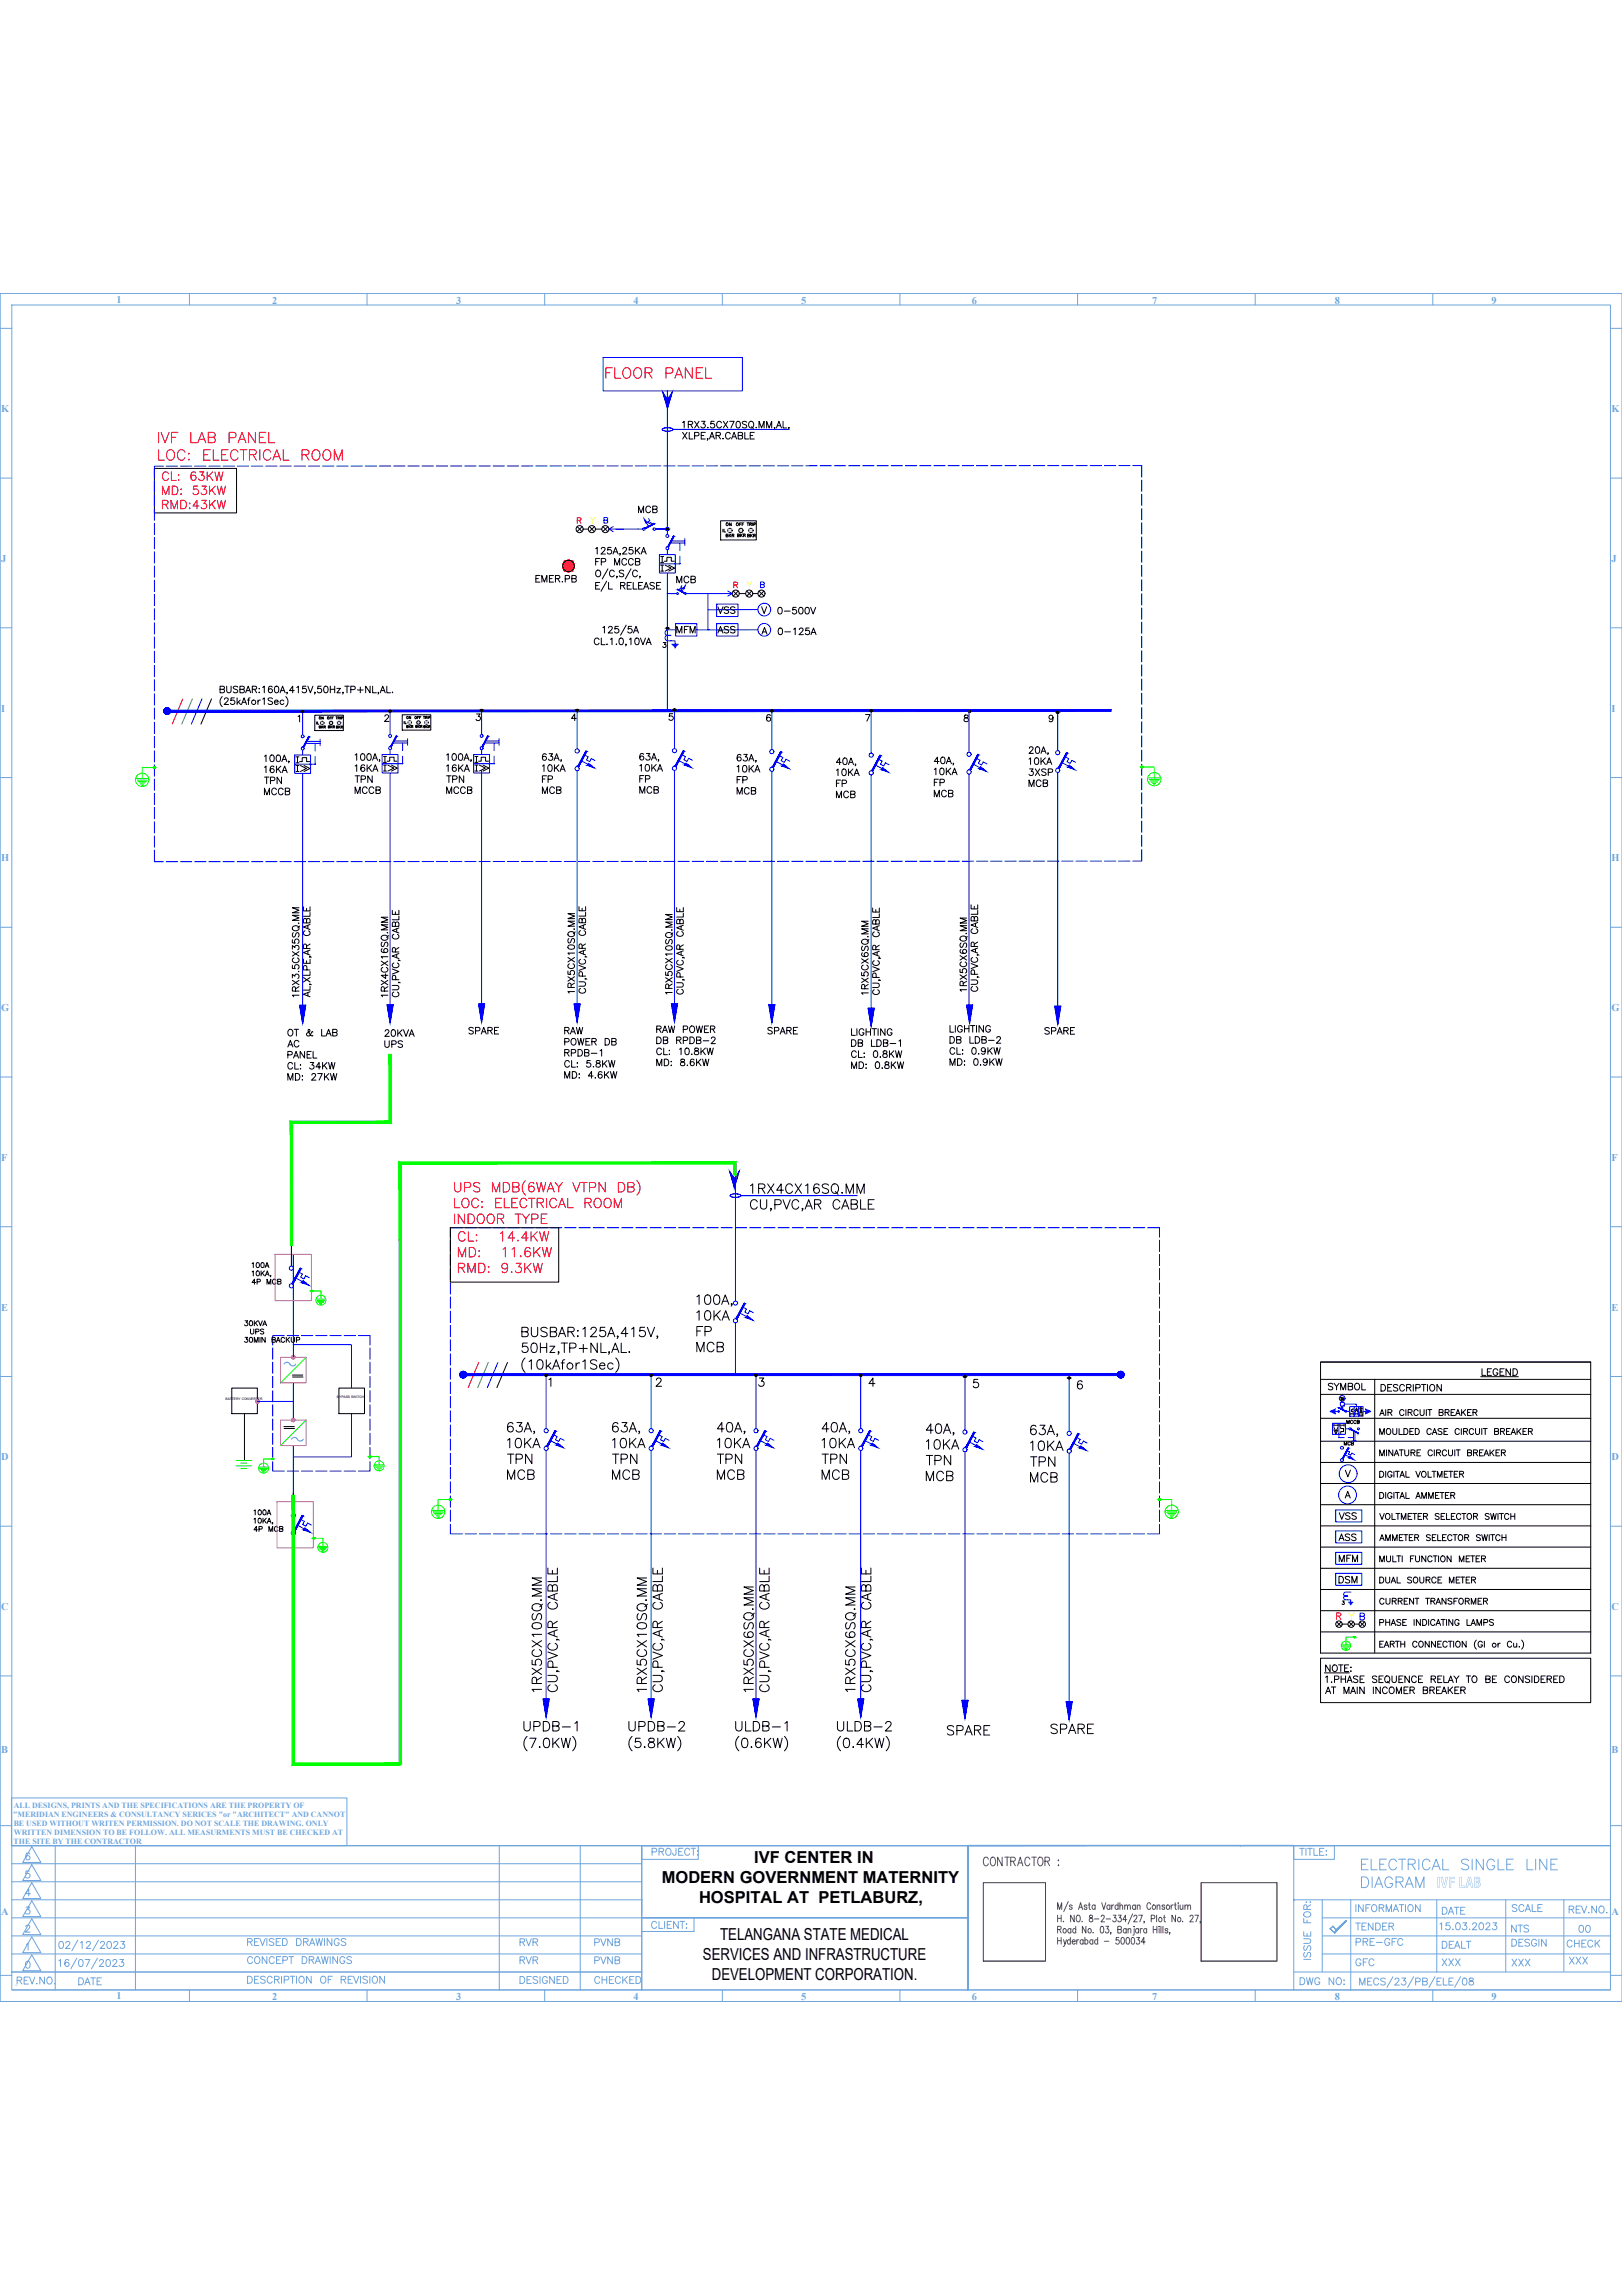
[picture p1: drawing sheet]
<svg xmlns="http://www.w3.org/2000/svg" width="594mm" height="841mm" viewBox="0 0 594 841" stroke-linecap="round" stroke-linejoin="round" font-family="sans-serif">
<defs><g id="words">
<text font-size="7.1" fill="#f00" x="221.2" y="139.3">FLOOR PANEL</text>
<text font-size="7.1" x="346.1" y="636.8">SPARE</text>
<g font-size="6.6">
<text x="541.5" y="505.5">LEGEND</text>
<text x="384.2" y="636.1">SPARE</text>
</g>
<text font-size="6.6" fill="#545454" x="359.1" y="684.7">CONTRACTOR :</text>
<g font-size="6.2" fill="#6ea5dd">
<text x="237.8" y="680.9">PROJECT:</text>
<text x="574" y="702">REV.NO.</text>
<text x="552.8" y="709.1">NTS</text>
<text x="189.4" y="714">RVR</text>
<text x="217" y="714">PVNB</text>
<text x="495.7" y="721.4">GFC</text>
<text x="574" y="720.7">XXX</text>
<text x="90" y="727.8">DESCRIPTION OF REVISION</text>
</g>
<g font-size="6.1">
<text x="276.3" y="682.7">IVF CENTER IN</text>
<text x="242.4" y="690">MODERN GOVERNMENT MATERNITY</text>
<text x="256" y="697.3">HOSPITAL AT PETLABURZ,</text>
<text x="263.8" y="711.1">TELANGANA STATE MEDICAL</text>
<text x="257.5" y="718.4">SERVICES AND INFRASTRUCTURE</text>
<text x="260.7" y="725.7">DEVELOPMENT CORPORATION.</text>
</g>
<g font-size="5.7">
<text x="232.8" y="188.7">MCB</text>
<text x="195.4" y="214.1">EMER.PB</text>
<text x="246.9" y="214.5">MCB</text>
<text x="262.1" y="225.8">VSS</text>
<text x="284" y="225.8">0-500V</text>
<text x="246.9" y="232.8">MFM</text>
<text x="262.1" y="232.8">ASS</text>
<text x="284" y="233.5">0-125A</text>
<text x="170.7" y="379.9">SPARE</text>
<text x="280.5" y="379.9">SPARE</text>
<text x="381.7" y="379.9">SPARE</text>
<text x="485.8" y="510.1">SYMBOL</text>
<text x="504.8" y="510.8">DESCRIPTION</text>
<text x="504.5" y="526.7">MOULDED CASE CIRCUIT BREAKER</text>
<text x="489.7" y="557.7">VSS</text>
<text x="489.7" y="565.5">ASS</text>
<text x="489.7" y="573.3">MFM</text>
<text x="489.7" y="581">DSM</text>
</g>
<g font-size="5.7" fill="#6ea5dd">
<text x="495.7" y="701.3">INFORMATION</text>
<text x="553.2" y="701.3">SCALE</text>
<text x="527.4" y="702.4">DATE</text>
<text x="90" y="713.7">REVISED DRAWINGS</text>
<text x="495.7" y="708">TENDER</text>
<text x="495.7" y="713.7">PRE-GFC</text>
<text x="526.3" y="708">15.03.2023</text>
<text x="577.5" y="709.1">00</text>
<text x="481.2" y="719" transform="rotate(-90 481.2 719)">ISSUE FOR:</text>
<text x="527.4" y="714.7">DEALT</text>
<text x="552.8" y="714">DESGIN</text>
<text x="573.3" y="714.4">CHECK</text>
<text x="90" y="720.4">CONCEPT DRAWINGS</text>
<text x="189.4" y="720.4">RVR</text>
<text x="217" y="720.4">PVNB</text>
<text x="527.4" y="721.1">XXX</text>
<text x="552.8" y="721.4">XXX</text>
<text x="5.3" y="727.8">REV.NO.</text>
<text x="27.9" y="728.1">DATE</text>
<text x="189.4" y="727.8">DESIGNED</text>
<text x="217" y="727.8">CHECKED</text>
<text x="475.2" y="728.1">DWG NO:</text>
</g>
<g font-size="5.3">
<text x="504.5" y="519.6">AIR CIRCUIT BREAKER</text>
<text x="504.5" y="534.5">MINATURE CIRCUIT BREAKER</text>
<text x="504.5" y="542.2">DIGITAL VOLTMETER</text>
<text x="504.5" y="550">DIGITAL AMMETER</text>
<text x="504.5" y="557.7">VOLTMETER SELECTOR SWITCH</text>
<text x="504.5" y="565.5">AMMETER SELECTOR SWITCH</text>
<text x="504.5" y="573.3">MULTI FUNCTION METER</text>
<text x="504.5" y="581">DUAL SOURCE METER</text>
<text x="504.5" y="588.8">CURRENT TRANSFORMER</text>
<text x="504.5" y="596.5">PHASE INDICATING LAMPS</text>
</g>
<text font-size="5.2" fill="#6ea5dd" x="526.2" y="691.7">IVF LAB</text>
<text font-size="4.4" fill="#00f" x="491.4" y="530.6">MCB</text>
<g font-size="4">
<text x="263.9" y="195.8">IL</text>
<text x="268.8" y="193.7">OFF</text>
<text x="269.2" y="197.6">BKR</text>
<text x="273" y="197.6">BKR</text>
<text x="115" y="266.3">IL</text>
<text x="118.9" y="264.6">OFF</text>
<text x="492.5" y="522.5">MCCB</text>
</g>
<g font-size="3.8" fill="#6ea5dd">
<text x="42.7" y="111">1</text>
<text x="99.6" y="111.2">2</text>
<text x="167.1" y="111.2">3</text>
<text x="232" y="111.2">4</text>
<text x="293.5" y="111.2">5</text>
<text x="356" y="111.2">6</text>
<text x="422" y="111.2">7</text>
<text x="488.9" y="111.2">8</text>
<text x="546.3" y="111.2">9</text>
<text x=".4" y="151.1">K</text>
<text x="590.2" y="151.1">K</text>
<text x=".4" y="205.9">J</text>
<text x="590.2" y="205.9">J</text>
<text x=".4" y="260.8">I</text>
<text x="590.2" y="260.8">I</text>
<text x=".4" y="315.7">H</text>
<text x="590.2" y="315.7">H</text>
<text x=".4" y="370.5">G</text>
<text x="590.2" y="370.5">G</text>
<text x=".4" y="425.4">F</text>
<text x="590.2" y="425.4">F</text>
<text x=".4" y="480.3">E</text>
<text x="590.2" y="480.3">E</text>
<text x=".4" y="535.2">D</text>
<text x="590.2" y="535.2">D</text>
<text x=".4" y="590">C</text>
<text x="590.2" y="590">C</text>
<text x=".4" y="642.5">B</text>
<text x="590.2" y="642.5">B</text>
<text x=".4" y="701.9">A</text>
<text x="590.2" y="701.9">A</text>
<text x="42.7" y="732.7">1</text>
<text x="99.6" y="732.9">2</text>
<text x="167.1" y="732.9">3</text>
<text x="232" y="732.9">4</text>
<text x="293.5" y="732.9">5</text>
<text x="356" y="732.9">6</text>
<text x="422" y="732.9">7</text>
<text x="488.9" y="732.9">8</text>
<text x="546.3" y="732.9">9</text>
</g>
<g font-size="3.5">
<text x="272.7" y="193.3">TRIP</text>
<text x="116.1" y="267.8">BKR</text>
<text x="122.4" y="267.8">BKR</text>
<text x="147.1" y="266">IL</text>
<text x="148.2" y="267.4">BKR</text>
<text x="151" y="264.2">OFF</text>
<text x="151.3" y="267.4">BKR</text>
</g>
<g font-size="2.9" fill="#6ea5dd">
<text x="4.8" y="665.8">&quot;MERIDIAN ENGINEERS &amp; CONSULTANCY SERICES &quot;or &quot;ARCHITECT&quot; AND CANNOT</text>
<text x="5" y="662.5">ALL DESIGNS, PRINTS AND THE SPECIFICATIONS ARE THE PROPERTY OF</text>
<text x="5" y="669">BE USED WITHOUT WRITEN PERMISSION. DO NOT SCALE THE DRAWING. ONLY</text>
<text x="5" y="675.6">THE SITE BY THE CONTRACTOR</text>
<text x="5" y="672.3">WRITTEN DIMENSION TO BE FOLLOW. ALL MEASURMENTS MUST BE CHECKED AT</text>
</g>
<g font-size="1.2">
<text x="82.6" y="513.1">BATTERY CONVERTER</text>
<text x="123.4" y="512.2">BYPASS SWITCH</text>
</g>
</g></defs>
<!-- layer: 0 -->
<g fill="none" stroke="#00f" stroke-width=".37">
<path d="M220.9 131h51v12.3h-51zM242.6 157.2a3.6 3.6 0 0 1 3.9 .2 3.3 3.3 0 0 1-4 0zM242.7 143.7l1.8 5.9 1.7-5.9M244.4 143.3v52.6M274.1 157.4h-27.6h42.6M56.6 176.1v4.2M59.8 170.8h-3.2v4.3M60.9 170.8h4.1M70.2 170.8h-4.1M75.5 170.8h-4.2M76.5 170.8h4.2M85.9 170.8h-4.2"/>
<path d="M86.9 170.8h4.2M92.1 170.8h4.2M101.5 170.8h-4.2M102.5 170.8h4.2M111.9 170.8h-4.2M112.9 170.8h4.2M118.1 170.8h4.2M127.5 170.8h-4.2M128.6 170.8h4.1M137.9 170.8h-4.1M143.1 170.8h-4.1M144.2 170.8h4.1"/>
<path d="M153.5 170.8h-4.1M154.6 170.8h4.2M164 170.8h-4.2M169.2 170.8h-4.2M170.2 170.8h4.2M179.6 170.8h-4.2M180.6 170.8h4.2M185.8 170.8h4.2M195.2 170.8h-4.2M196.2 170.8h4.2M205.6 170.7l-4.2 .1M206.6 170.7h4.2"/>
<path d="M211.9 170.7h4.1M221.2 170.7h-4.1M222.3 170.7h4.1M231.6 170.7h-4.1M236.8 170.7h-4.1M237.9 170.7h4.2M247.3 170.7h-4.2M248.3 170.7h4.2M253.5 170.7h4.2M262.9 170.7h-4.2M263.9 170.7h4.2M273.3 170.7h-4.2"/>
<path d="M274.3 170.7h4.2M279.5 170.7h4.2M288.9 170.7h-4.2M289.9 170.7h4.2M299.3 170.7h-4.1M304.5 170.7h-4.1M305.6 170.7h4.1M314.9 170.7h-4.1M316 170.7h4.1M325.4 170.7h-4.2M330.6 170.7h-4.2M331.6 170.7h4.2"/>
<path d="M341 170.7h-4.2M342 170.7h4.2M347.2 170.7h4.2M356.6 170.7h-4.2M357.6 170.7h4.2M367 170.6l-4.2 .1M368 170.6h4.2M373.3 170.6h4.1M382.6 170.6h-4.1M383.7 170.6h4.1M393 170.6h-4.1M398.2 170.6h-4.1"/>
<path d="M399.3 170.6h4.2M408.7 170.6h-4.2M409.7 170.6h4.2M414.9 170.6h3.3v4.3M418.2 175.9v4.2M56.6 181.4v4.1M56.6 186.6v4.1M56.6 191.8v4.1M56.6 197v4.1M224.6 193l-1.6 .9 1.6 .9M235.4 193.9h-12.4M236.2 193.6l3.3-1.8 .1 .2-3.3 1.8z"/>
<path d="M236.4 190.8l1.2 2.3M237.6 190l.4 .8-.7 .4 .4 .7 .7-.4 .4 .9M240.1 193.9h4.3M243.9 193.9h.5l-.3 .3zM244.1 194.2l.3-.3v.5zM244.1 193.5l.3 .4h-.5zM244.1 193.5l.3-.1v.5zM244.4 193.4l.4 .1-.4 .4zM244.4 193.9l.4 .3-.4 .2zM244.4 193.9h.5l-.1 .3zM244.8 193.5l.1 .4h-.5zM245.4 199h5.4"/>
<path d="M245.8 198.3h5M246.7 196.4l.2 .1-2.1 3.9-.2-.1zM249 199v2.8M250.8 197.4v2.5M418.2 181.1v4.2M418.2 186.3v4.2M418.2 191.5v4.2M418.2 196.7v4.2M56.6 202.2v4.1M56.6 207.4v4.2M56.6 212.6v4.2M56.6 217.8v4.2"/>
<path d="M241.5 203.2h5.8v6.8h-5.8zM244.4 201.5v1.7M244.4 210v50.4M244.5 217.5h3.3M248.2 215.9l2.5 1.5zM249 203.8v2.8h-7.5M249 206.6h.1M250.6 215.2l-.9 1.7M251.4 217.5h16.8M259.3 217.5v13.3h.4M266.6 216.6l1.6 .9-1.6 1M418.2 202v4.1"/>
<path d="M418.2 207.2v4.1M418.2 212.4v4.1M418.2 217.6v4.1M56.6 223v4.2M56.6 228.2v4.2M56.6 233.4v4.2M56.6 238.6v4.2M246 236.1h2.5M246.4 236.5h1.7M246.9 237h.8M247.1 237.4h.4M247.4 230.8h-2.9a1.11 1.11 0 0 0-.9 .9 1.11 1.11 0 0 0 .5 1.1h1.6h-1.6a1.07 1.07 0 0 0-.5 1.2 1.07 1.07 0 0 0 .9 .8h2.8v1.3"/>
<path d="M277.6 223.4l-18.3 .1M277.6 230.8h-22.4M418.2 222.8v4.1M418.2 228v4.2M418.2 233.2v4.2M418.2 238.4v4.2M56.6 243.8v4.2M56.6 249v4.2M56.6 254.2v4.2M56.6 259.5v4.1M74 256.1l-3.9 9.2M418.2 243.6v4.2"/>
<path d="M418.2 248.8v4.2M418.2 254v4.2M418.2 259.2v4.2M56.6 264.7v4.1M56.6 269.9v4.1M56.6 275.1v4.1M107.9 276.7h5.9v6.7h-5.9zM110.9 260.7v8.6M110.9 274.9v1.8M111.9 272.4h5.4M112.3 271.7h4.9M113.1 269.8l.2 .2-2.1 3.8-.2-.1z"/>
<path d="M115.4 272.4v2.8M115.4 277.2v2.8M115.5 280h.1M117.3 270.8v2.5M140 276.5h5.8v6.8h-5.8zM142.9 260.6v8.5M142.9 274.7v1.8M143.9 272.3h5.4M144.3 271.5h5M145.1 269.7l.3 .1-2.1 3.9-.3-.1zM147.5 277.1v2.8h-7.5M147.5 272.3v2.8"/>
<path d="M147.5 279.9h.1M149.3 270.7v2.4M173.5 276.5h5.8v6.8h-5.8zM176.4 260.3v8.8M176.4 274.7v1.8M177.4 272.3h5.4M177.8 271.5h5M178.6 269.7l.3 .1-2.1 3.9-.3-.1zM181 277.1v2.8h-7.5M181 272.3v2.8M181 279.9h.1M182.8 270.7v2.4"/>
<path d="M211.4 260.3v14.1M212.7 278.7l3.9 2.1M213.9 276.5l1.5 .9-.6 1.1 1.2 .6 .6-1.1 1.3 .7M214.6 275.2l.4 .2-3.1 5.6-.3-.2zM247 260.2v14.1M248.4 278.6l3.9 2.1M249.5 276.4l1.6 .9-.7 1.1 1.2 .6 .6-1.1 1.4 .7M250.3 275.1l.3 .2-3 5.6-.3-.2zM282.7 260.5v14.1M284 278.9l3.9 2.1M285.2 276.8l1.5 .8-.6 1.1 1.2 .7 .6-1.2 1.4 .8M285.9 275.4l.4 .2-3 5.6-.4-.2z"/>
<path d="M319.1 260.4v15.5M321.6 278.1l1.5 .8-.6 1.2 1.2 .6 .6-1.2 1.3 .8M322.3 276.7l.4 .2-3.1 5.6-.3-.2zM354.9 260.1v15.5M356.2 279.9l3.9 2.1M357.4 277.8l1.5 .8M358.2 276.4l.3 .2-3 5.6-.4-.2zM358.9 278.6l-.6 1.1 1.2 .7 .6-1.2 1.4 .7M387.4 261.1v14M388.7 279.3l3.9 2.1M389.9 277.2l1.5 .8-.6 1.2 1.2 .6 .6-1.2 1.4 .8M390.6 275.8l.4 .2-3 5.6-.4-.2z"/>
<path d="M418.2 264.4v4.2M418.2 269.6v4.2M418.2 274.8v4.2M56.6 280.3v4.1M56.6 285.5v4.1M56.6 290.7v4.2M56.6 295.9v4.2M107.9 280h7.5M110.9 283.4v85M142.9 283.3v84.9M176.4 282.4v85.5M211.4 282.4v85.5"/>
<path d="M247 282.3v85.5M282.7 282.7v85.5M319.1 284v85.5M320.4 280.2l3.9 2.1M354.9 283.7v85.4M387.4 283.1v85.6M418.2 280.1v4.1M418.2 285.3v4.1M418.2 290.5v4.1M418.2 295.7v4.1M56.6 311.5v4.3h3.2M56.6 301.1v4.2"/>
<path d="M56.6 306.3v4.2M65 315.8h-4.1M66.1 315.8h4.1M75.5 315.8h-4.2M76.5 315.8h4.2M85.9 315.8h-4.2M91.1 315.8h-4.2M92.1 315.8h4.2M101.5 315.8h-4.2M102.5 315.8h4.2M107.7 315.8h4.2M117.1 315.7l-4.2 .1"/>
<path d="M118.1 315.7h4.2M127.5 315.7h-4.2M128.6 315.7h4.1M133.8 315.7h4.1M143.1 315.7h-4.1M144.2 315.7h4.1M153.5 315.7h-4.1M158.8 315.7h-4.2M159.8 315.7h4.2M169.2 315.7h-4.2M170.2 315.7h4.2M179.6 315.7h-4.2"/>
<path d="M184.8 315.7h-4.2M185.8 315.7h4.2M195.2 315.7h-4.2M196.2 315.7h4.2M201.4 315.7h4.2M210.8 315.7h-4.2M211.9 315.7h4.1M221.2 315.7h-4.1M222.3 315.7h4.1M227.5 315.7h4.1M236.8 315.7h-4.1M237.9 315.7h4.2"/>
<path d="M247.3 315.7h-4.2M252.5 315.7h-4.2M253.5 315.7h4.2M262.9 315.7h-4.2M263.9 315.7h4.2M269.1 315.7h4.2M278.5 315.6l-4.2 .1M279.5 315.6h4.2M288.9 315.6h-4.2M289.9 315.6h4.2M295.2 315.6h4.1M304.5 315.6h-4.1"/>
<path d="M305.6 315.6h4.1M314.9 315.6h-4.1M320.1 315.6h-4.1M321.2 315.6h4.2M330.6 315.6h-4.2M331.6 315.6h4.2M341 315.6h-4.2M346.2 315.6h-4.2M347.2 315.6h4.2M356.6 315.6h-4.2M357.6 315.6h4.2M362.8 315.6h4.2"/>
<path d="M372.2 315.6h-4.2M373.3 315.6h4.1M382.6 315.6h-4.1M383.7 315.6h4.1M388.9 315.6h4.1M398.2 315.6h-4.1M399.3 315.6h4.2M408.7 315.6h-4.2M413.9 315.6h-4.2M418.2 311.3v4.3h-3.3M418.2 300.9v4.1M418.2 306.1v4.2"/>
<path d="M109.7 368.4h2.3l-1.1 6.7zM141.8 368.2h2.2l-1.1 6.7zM175.3 367.9h2.2l-1.1 6.7zM210.3 367.9h2.2l-1.1 6.7zM245.9 367.8h2.2l-1.1 6.7zM281.6 368.2h2.2l-1.1 6.6zM318 369.5h2.2l-1.1 6.6zM354 368.3h2.2l-1.1 6.7zM386.3 368.7h2.2l-1.1 6.7zM267.2 429.2l1.8 6 1.7-6M267.5 437.9a3.6 3.6 0 0 1 3.8 .2 3.3 3.3 0 0 1-3.9 0zM269.4 427.7v49"/>
<path d="M298.9 438.1h-27.6h42.7M107.4 459.7l.1 37.4M165 454.5v4.1M165 459.7v4.1M169.3 449.9h-4.3v3.5M170.4 449.9h4.2M175.6 449.9h4.2M180.8 449.9h4.2M186 449.9h4.2M191.2 449.9h4.2M196.4 449.9h4.2M201.6 449.9h4.2"/>
<path d="M206.8 449.9h4.2M212 449.9h4.2M217.2 449.9h4.2M222.4 449.9h4.2M227.7 449.9h4.1M232.9 449.9h4.1M238.1 449.9h4.1M243.3 449.9h4.1M248.5 449.9h4.1M253.7 449.9h4.2M258.9 449.9h4.2M264.1 449.9h4.2"/>
<path d="M269.3 449.9h4.2M274.5 449.9h4.2M279.7 449.9h4.2M284.9 449.9h4.2M290.1 449.9h4.2M295.3 449.9h4.2M300.5 449.9h4.2M305.8 449.9h4.1M311 449.9h4.1M316.2 449.9h4.1M321.4 449.9h4.1M326.6 449.9h4.1"/>
<path d="M331.8 449.9h4.2M337 449.9h4.2M342.2 449.9h4.2M347.4 449.9h4.2M352.6 449.9h4.2M357.8 449.9h4.2M363 449.9h4.2M368.2 449.9h4.2M373.4 449.9h4.2M378.6 449.9h4.2M383.9 449.9h4.1M389.1 449.9h4.1"/>
<path d="M394.3 449.9h4.1M399.5 449.9h4.1M404.7 449.9h4.1M409.9 449.9h4.1M415.1 449.9h4.2M420.3 449.9h4.4v3.5M424.7 454.5v4.1M424.7 459.7v4.1M108.1 468.2l3.9 2.1M109.2 466.1l1.6 .8-.7 1.1 1.2 .7 .6-1.2 1.4 .8M110 464.7l.3 .2-3 5.6-.3-.2zM165 464.9v4.1"/>
<path d="M165 470.1v4.1M165 475.3v4.1M271.9 478.9l1.5 .8-.6 1.1 1.2 .7 .6-1.2 1.3 .8M272.6 477.5l.4 .2-3.1 5.6-.3-.2zM424.7 464.9v4.1M424.7 470.1v4.1M424.7 475.3v4.1M99.9 494v4.1M99.9 499.2v4.1M104.2 489.4h-4.3v3.5M105.2 489.4h4.2M107.4 492.7l21.3 .1v15.9"/>
<path d="M110.4 489.4h4.2M115.6 489.4h4.2M120.8 489.4h4.2M126 489.4h4.2M131.2 489.4h4.3v3.5M135.5 494v4.1M135.5 499.2v4.1M165 480.5v4.2M165 485.7v4.2M165 490.9v4.2M165 496.1v4.2M182.4 499.3l-3.9 9.2"/>
<path d="M269.4 484.8v18.9M270.7 481l3.9 2.1M424.7 480.5v4.2M424.7 485.7v4.2M424.7 490.9v4.2M424.7 496.1v4.2M94.3 513.6h13.1M99.9 504.4v4.1M99.9 509.6v4.1M99.9 514.8v4.2M99.9 520v4.2M107.4 506.7v14"/>
<path d="M128.7 518v15.9h-21.3M135.5 504.4v4.1M135.5 509.6v4.1M135.5 514.8v4.2M135.5 520v4.2M165 501.3v4.2M165 506.5v4.2M165 511.7v4.2M165 516.9v4.2M200 504v19.6M238.5 504v19.6M276.9 504v19.6"/>
<path d="M315.3 504v19.6M353.4 504.5v19.6M391.6 505v19.6M424.7 501.3v4.2M424.7 506.5v4.2M424.7 511.7v4.2M424.7 516.9v4.2M488 517.2h2M489.2 516.7l-1.2 .5 1.2 .6M489.2 516.3l-2 .9 2 .9M490.4 515.8l2.2 1.3zM490.9 513.9h1.5v1.3h-1.5z"/>
<path d="M491.4 513.5v.4M491.4 515.2v1.2M491.8 513.5v.4M491.8 515.2v1.4M492.4 514.6h4.4v.9M493.3 517.2h1.1M494.4 515.5h4.9v3.5h-4.9zM496 515.5v3.5M497.6 515.5v3.5M499.3 517.2h2M500.1 516.3l2 .9-2 .9M500.1 516.7l1.2 .5-1.2 .6"/>
<path d="M99.9 535.6v3.5h4.3M99.9 525.2v4.2M99.9 530.4v4.2M105.2 539.1h4.2M107.4 529.8v21M110.4 539.1h4.2M115.6 539.1h4.2M120.8 539.1h4.2M126 539.1h4.2M135.5 535.6v3.5h-4.3M135.5 525.2v4.2M135.5 530.4v4.2"/>
<path d="M165 522.1v4.2M165 527.3v4.2M165 532.6v4.1M165 537.8v4.1M200 531.6v91M201.4 527.8l3.9 2.1M202.5 525.6l1.6 .9-.7 1.1 1.2 .6 .6-1.1 1.4 .7M203.3 524.3l.3 .2-3 5.6-.3-.2zM238.5 531.6v91M239.8 527.8l3.9 2.1M241 525.6l1.5 .9-.6 1.1 1.2 .6 .6-1.1 1.4 .7M241.7 524.3l.4 .2-3 5.6-.4-.2z"/>
<path d="M276.9 531.6v91M278.2 527.8l3.9 2.1M279.4 525.6l1.5 .9-.6 1.1 1.2 .6 .6-1.1 1.4 .7M280.1 524.3l.4 .2-3 5.6-.4-.2zM315.3 531.6v91M316.6 527.8l3.9 2.1M317.7 525.6l1.6 .9-.6 1.1 1.1 .6 .7-1.1 1.3 .7M318.5 524.3l.3 .2-3 5.6-.3-.2zM353.4 532.1v91M354.8 528.3l3.9 2.1M355.9 526.1l1.6 .9-.7 1.1 1.2 .6 .6-1.1 1.4 .7M356.7 524.8l.3 .2-3 5.6-.4-.2z"/>
<path d="M391.6 532.6v91M392.9 528.8l3.9 2.1M394.1 526.6l1.5 .9M394.8 525.3l.4 .2-3 5.6-.4-.2zM395.6 527.5l-.6 1.1 1.2 .6 .6-1.1 1.4 .7M424.7 522.1v4.2M424.7 527.3v4.2M424.7 532.6v4.1M424.7 537.8v4.1M488 521.6h4.8v4h-4.8zM490.4 521.6v5.2M492.4 533l2.8 1.5"/>
<path d="M493.8 530.5l.2 .2-2.1 3.9-.3-.1zM494.3 532.1l-.4 .8 .8 .4 .4-.8 1 .5M494.8 523.7l2.7 1.5v.1l-2.8-1.4zM495.7 524.3v3.8M496.3 524.6v3.5M108.8 558.8l3.9 2.1M109.9 556.7l1.6 .8-.7 1.2 1.2 .6 .6-1.2 1.4 .8M110.7 555.3l.3 .2-3 5.6-.3-.2zM165 558.6v3.5h4.3M165 543v4.1M165 548.2v4.1M165 553.4v4.1"/>
<path d="M424.7 558.6v3.5h-4.4M424.7 543v4.1M424.7 548.2v4.1M424.7 553.4v4.1M489.2 553.3h9.6v4.4h-9.6zM170.4 562.1h4.2M175.6 562.1h4.2M180.8 562.1h4.2M186 562.1h4.2M191.2 562.1h4.2M196.4 562.1h4.2M201.6 562.1h4.2"/>
<path d="M206.8 562.1h4.2M212 562.1h4.2M217.2 562.1h4.2M222.4 562.1h4.2M227.7 562.1h4.1M232.9 562.1h4.1M238.1 562.1h4.1M243.3 562.1h4.1M248.5 562.1h4.1M253.7 562.1h4.2M258.9 562.1h4.2M264.1 562.1h4.2"/>
<path d="M269.3 562.1h4.2M274.5 562.1h4.2M279.7 562.1h4.2M284.9 562.1h4.2M290.1 562.1h4.2M295.3 562.1h4.2M300.5 562.1h4.2M305.8 562.1h4.1M311 562.1h4.1M316.2 562.1h4.1M321.4 562.1h4.1M326.6 562.1h4.1"/>
<path d="M331.8 562.1h4.2M337 562.1h4.2M342.2 562.1h4.2M347.4 562.1h4.2M352.6 562.1h4.2M357.8 562.1h4.2M363 562.1h4.2M368.2 562.1h4.2M373.4 562.1h4.2M378.6 562.1h4.2M383.9 562.1h4.1M389.1 562.1h4.1"/>
<path d="M394.3 562.1h4.1M399.5 562.1h4.1M404.7 562.1h4.1M409.9 562.1h4.1M415.1 562.1h4.2M489.2 561h9.6v4.4h-9.6zM489.2 568.9h9.6v4.4h-9.6zM489.2 576.6h9.6v4.4h-9.6zM493.9 587.1h1.7M494.1 587.4h1.2M494.4 587.8h.6M494.6 588.1h.3"/>
<path d="M494.8 583.4h-2a.78 .78 0 0 0-.7 .7 .78 .78 0 0 0 .4 .8h1.1h-1.1a.75 .75 0 0 0-.4 .8 .75 .75 0 0 0 .7 .6h1.9v.8M198.9 622.6h2.2l-1.1 6.7zM237.4 622.6h2.2l-1.1 6.7zM275.8 622.6h2.2l-1.1 6.7zM314.1 622.6h2.3l-1.1 6.7zM352.3 623.1h2.2l-1.1 6.7zM390.5 623.6h2.2l-1.1 6.7z"/>
<circle cx="235.8" cy="193.9" r=".47"/>
<circle cx="239.6" cy="193.9" r=".47"/>
<circle cx="244.4" cy="196.4" r=".55"/>
<circle cx="244.4" cy="200.9" r=".55"/>
<circle cx="248.1" cy="217.5" r=".36"/>
<circle cx="251" cy="217.5" r=".36"/>
<circle cx="279.9" cy="230.8" r="2.34"/>
<circle cx="279.9" cy="223.4" r="2.34"/>
<circle cx="110.9" cy="274.3" r=".55"/>
<circle cx="110.9" cy="269.8" r=".55"/>
<circle cx="142.9" cy="269.7" r=".55"/>
<circle cx="142.9" cy="274.2" r=".55"/>
<circle cx="176.4" cy="269.7" r=".55"/>
<circle cx="176.4" cy="274.2" r=".55"/>
<circle cx="211.4" cy="275.2" r=".8"/>
<circle cx="247" cy="275.1" r=".79"/>
<circle cx="282.7" cy="275.4" r=".79"/>
<circle cx="319.1" cy="276.7" r=".8"/>
<circle cx="354.9" cy="276.4" r=".79"/>
<circle cx="387.4" cy="275.8" r=".8"/>
<circle cx="211.4" cy="281.7" r=".8"/>
<circle cx="247" cy="281.6" r=".8"/>
<circle cx="282.7" cy="281.9" r=".79"/>
<circle cx="319.1" cy="283.2" r=".8"/>
<circle cx="354.9" cy="282.9" r=".79"/>
<circle cx="387.4" cy="282.3" r=".8"/>
<circle cx="106.7" cy="471.2" r=".8"/>
<circle cx="106.7" cy="464.7" r=".8"/>
<circle cx="269.4" cy="477.5" r=".8"/>
<circle cx="269.4" cy="484" r=".8"/>
<circle cx="490.3" cy="517.2" r=".33"/>
<circle cx="491.6" cy="512.4" r="1.04"/>
<circle cx="492.9" cy="517.2" r=".33"/>
<circle cx="200" cy="524.3" r=".8"/>
<circle cx="200" cy="530.8" r=".8"/>
<circle cx="238.5" cy="524.3" r=".8"/>
<circle cx="238.5" cy="530.8" r=".8"/>
<circle cx="276.9" cy="524.3" r=".8"/>
<circle cx="276.9" cy="530.8" r=".8"/>
<circle cx="315.3" cy="524.3" r=".8"/>
<circle cx="315.3" cy="530.8" r=".8"/>
<circle cx="353.4" cy="524.8" r=".8"/>
<circle cx="353.4" cy="531.3" r=".8"/>
<circle cx="391.6" cy="531.8" r=".8"/>
<circle cx="391.6" cy="525.3" r=".8"/>
<circle cx="491.5" cy="535.1" r=".55"/>
<circle cx="494.4" cy="523.6" r=".38"/>
<circle cx="497.5" cy="523.6" r=".39"/>
<circle cx="107.4" cy="555.3" r=".8"/>
<circle cx="493.6" cy="547.8" r="3.3"/>
<circle cx="493.8" cy="540.1" r="3.3"/>
<circle cx="107.4" cy="561.8" r=".8"/>
</g>
<path d="M100.7 459.7h13.4v16.9h-13.4zM102.8 497.4h9.3v9.3h-9.3zM102.8 520.4h9.3v9.4h-9.3zM101.5 550.3h13.3v17h-13.3z" fill="none" stroke="#f0f" stroke-width=".37"/>
<g fill="none" stroke="#0f0" stroke-width=".37">
<path d="M49.9 285.3h4.3M50.2 285.9h3.8M50.6 286.4h3M51 286.9h2.2M51.5 287.3h1.1M51.8 287.8h.6M56.3 281.3h.3l-.2 .2zM56.4 281.1l.2-.1v.3zM56.4 281.1l.2 .2h-.3zM56.6 281.3h-4.5v4M56.6 281.3v.3l-.2-.1zM56.6 281.3l.2 .2-.2 .1z"/>
<path d="M56.6 281.3h.2v.2zM56.6 281l.2 .1-.2 .2zM56.8 281.1v.2h-.2zM418 281.1h.3l-.2 .2zM418.1 281.3l.2-.2v.2zM418.1 280.9l.2 .2h-.3zM418.1 280.9l.2-.1v.3zM418.3 281.1h4.4v4M418.3 281.1h.3l-.1 .2zM418.3 281.1l.2 .2h-.2zM418.3 280.8l.2 .1-.2 .2zM418.5 280.9l.1 .2h-.3z"/>
<path d="M420.6 285.1h4.3M420.9 285.7h3.7M421.2 286.2h3.1M421.7 286.6h2.1M422.2 287.1h1.1M422.5 287.6h.5M114 473.1h.2zM114 473.2l.2-.1zM114 472.9l.2 .2zM114.2 473.1h3.4v3M114.2 473.1h.2zM114.2 473.1v.2z"/>
<path d="M114.2 472.9v.2zM114.3 472.9l-.1 .2zM115.9 476.1h3.3M116.1 476.5h2.9M116.4 476.9h2.3M116.7 477.3h1.7M117.2 477.6h.8M117.4 478h.4M112.1 497.4l-9.3 9.3M86.5 535.2h5.6M86.5 537.2h5.6M88.2 536.2h2.2"/>
<path d="M88.2 538.1h2.2M94.9 537.6h3.2M95.1 538.1h2.8M95.4 538.5h2.3M95.7 538.8h1.6M96.1 539.2h.8M96.3 539.5h.4M99.7 534.6h.2zM99.7 534.5l.2 .1zM99.9 534.6h-3.4v3M99.9 534.6v.2zM99.9 534.6h.2z"/>
<path d="M99.9 534.4v.2zM112.1 520.4l-9.3 9.4M135.3 533.8h.2zM135.4 533.7l.1 .1zM135.5 533.8h3.4v3M135.5 533.8l.2 .2zM135.5 533.8l-.1 .2zM135.5 533.6v.2zM135.7 533.7l-.2 .1zM137.3 536.8h3.2M137.4 537.3h2.9M137.7 537.6h2.3"/>
<path d="M138 538h1.7M138.5 538.4h.8M138.7 538.7h.4M158.3 553.5h4.3M158.6 554.1h3.8M159 554.6h3M159.4 555.1h2.2M159.9 555.6h1.1M160.2 556.1h.5M164.7 549.5h.3l-.2 .2zM164.8 549.7l.2-.2v.3zM164.8 549.3l.2-.1v.3z"/>
<path d="M164.8 549.3l.2 .2h-.3zM165 549.5h-4.5v4M165 549.5l.2 .2-.2 .1zM165 549.5h.2v.2zM165 549.5l.2-.2v.2zM165 549.2l.2 .1-.2 .2zM424.4 549.5h.3l-.2 .2zM424.5 549.7l.2-.2v.3zM424.5 549.3l.2 .2h-.3zM424.5 549.3l.2-.1v.3zM424.7 549.5h4.5v4M424.7 549.5h.3l-.1 .2z"/>
<path d="M424.7 549.5l.2 .2-.2 .1zM424.7 549.2l.2 .1-.2 .2zM424.9 549.3l.1 .2h-.3zM427 553.5h4.3M427.3 554.1h3.7M427.6 554.6h3.1M428.1 555.1h2.1M428.6 555.6h1.1M428.9 556.1h.5M114.7 563.7h.2zM114.8 563.8l.1-.1zM114.8 563.5l.1 .2z"/>
<path d="M114.9 563.7h3.4v3M114.9 563.7h.2zM114.9 563.7l.1 .1zM114.9 563.5v.2zM115 563.5l-.1 .2zM116.7 566.7h3.2M116.8 567.1h2.9M117.1 567.5h2.3M117.5 567.9h1.6M117.9 568.2h.8M118.1 568.6h.4M495.9 599.9h.2z"/>
<path d="M496 599.8l.1 .1zM496.1 599.9h-3.1v2.8M496.1 599.9v.2zM496.1 599.9h.2zM496.1 599.7v.2zM491.5 602.7h3M491.7 603.2h2.6M491.9 603.5h2.1M492.2 603.8h1.5M492.6 604.2h.8M492.8 604.5h.4"/>
<circle cx="52.1" cy="285.8" r="2.44"/>
<circle cx="422.7" cy="285.5" r="2.44"/>
<circle cx="117.6" cy="476.4" r="1.83"/>
<circle cx="96.5" cy="538" r="1.83"/>
<circle cx="138.9" cy="537.2" r="1.83"/>
<circle cx="160.5" cy="554" r="2.44"/>
<circle cx="429.2" cy="554" r="2.44"/>
<circle cx="118.3" cy="567.1" r="1.83"/>
<circle cx="493" cy="603.1" r="1.71"/>
</g>
<g fill="#f0f" stroke="#f0f" stroke-width=".37">
<path d="M107.4 497.4h.6zM107.4 497.4l.6-.2zM107.4 497.4l.6-.2z"/>
<path d="M107.4 497.4l.5-.4zM107.8 496.9l-.4 .5zM107.7 496.9l-.3 .5z"/>
<path d="M107.6 496.8l-.2 .6zM107.5 496.8l-.1 .6zM107.4 496.8v.6z"/>
<path d="M107.3 496.8l.1 .6zM107.2 496.8l.2 .6zM107.1 496.9l.3 .5z"/>
<path d="M107.1 496.9l.3 .5zM107.1 496.9l.3 .5zM107 497l.4 .4z"/>
<path d="M106.9 497.1l.5 .3zM106.9 497.2l.5 .2zM106.9 497.3l.5 .1z"/>
<path d="M106.9 497.4h.5zM106.9 497.5l.5-.1zM106.9 497.6l.5-.2z"/>
<path d="M106.9 497.7l.5-.3zM107 497.8l.4-.4zM107.4 497.4l-.3 .4z"/>
<path d="M107.4 497.4l-.2 .5zM107.4 497.4l-.2 .5zM107.4 497.4v.6z"/>
<path d="M107.4 497.4v.6zM107.4 497.4l.2 .5zM107.4 497.4l.3 .5z"/>
<path d="M107.4 497.4l.3 .5zM107.4 497.4l.4 .4zM107.4 497.4l.5 .4z"/>
<path d="M107.4 497.4l.6 .2zM107.4 497.4l.6 .2zM107.4 497.4h.6z"/>
<path d="M107.4 520.4h.6zM107.4 520.4l.6-.2zM107.4 520.4l.6-.2z"/>
<path d="M107.4 520.4l.5-.4zM107.8 519.9l-.4 .5zM107.7 519.9l-.3 .5z"/>
<path d="M107.6 519.8l-.2 .6zM107.5 519.8l-.1 .6zM107.4 519.8v.6z"/>
<path d="M107.3 519.8l.1 .6zM107.2 519.8l.2 .6zM107.1 519.9l.3 .5z"/>
<path d="M107.1 519.9l.3 .5zM107.1 519.9l.3 .5zM107 520l.4 .4z"/>
<path d="M106.9 520.1l.5 .3zM106.9 520.2l.5 .2zM106.9 520.3l.5 .1z"/>
<path d="M106.9 520.4h.5zM106.9 520.5l.5-.1zM106.9 520.6l.5-.2z"/>
<path d="M106.9 520.7l.5-.3zM107 520.8l.4-.4zM107.4 520.4l-.3 .4z"/>
<path d="M107.4 520.4l-.2 .5zM107.4 520.4l-.2 .5zM107.4 520.4v.6z"/>
<path d="M107.4 520.4v.6zM107.4 520.4l.2 .5zM107.4 520.4l.3 .5z"/>
<path d="M107.4 520.4l.3 .5zM107.4 520.4l.4 .4zM107.4 520.4l.5 .4z"/>
<path d="M107.4 520.4l.6 .2zM107.4 520.4l.6 .2zM107.4 520.4h.6z"/>
<path d="M94.3 513.6h.6zM94.3 513.6l.6-.2zM94.3 513.6l.6-.2z"/>
<path d="M94.3 513.6l.5-.4zM94.7 513.1l-.4 .5zM94.6 513.1l-.3 .5z"/>
<path d="M94.5 513l-.2 .6zM94.4 513l-.1 .6zM94.3 513v.6z"/>
<path d="M94.2 513l.1 .6zM94.1 513l.2 .6zM94 513.1l.3 .5z"/>
<path d="M93.9 513.1l.4 .5zM93.9 513.2l.4 .4zM93.9 513.2l.4 .4z"/>
<path d="M93.8 513.3l.5 .3zM93.8 513.4l.5 .2zM93.7 513.5l.6 .1z"/>
<path d="M93.7 513.6h.6zM93.7 513.7l.6-.1zM93.8 513.8l.5-.2z"/>
<path d="M93.8 513.9l.5-.3zM93.9 513.9l.4-.3zM94.3 513.6l-.4 .4z"/>
<path d="M94.3 513.6l-.2 .5zM94.3 513.6l-.2 .5zM94.3 513.6v.6z"/>
<path d="M94.3 513.6v.6zM94.3 513.6l.2 .5zM94.3 513.6l.2 .5z"/>
<path d="M94.3 513.6l.4 .4zM94.3 513.6l.4 .4zM94.3 513.6l.5 .3z"/>
<path d="M94.3 513.6l.5 .3zM94.3 513.6l.6 .1zM94.3 513.6h.6z"/>
</g>
<path d="M104 499.9a1.17 1.17 0 0 1 1.1-.7 1.17 1.17 0 0 1 1.1 .7M106.2 499.9a1.17 1.17 0 0 0 1 .7 1.17 1.17 0 0 0 1.1-.7M111 527.4a1.24 1.24 0 0 1-1.2 .7 1.24 1.24 0 0 1-1.1-1l-.5-.3h-.7l-.7 .6" fill="none" stroke="#0ff" stroke-width=".37"/>
<g fill="none" stroke="#000" stroke-width=".37">
<path d="M56.6 171.7h30v16.3h-30zM211.4 193l1.8 1.8M213.2 193l-1.8 1.8M213.6 193.9h1.9M215.9 193l1.8 1.8M217.7 193l-1.8 1.8M218.1 193.9h2.3M220.8 193l1.8 1.8M222.7 193l-1.9 1.8M244.3 194h.1M244.4 194.1h.1M244.3 193.9h.1"/>
<path d="M244.3 193.8h.1M244.4 193.7h.1M244.6 193.9h.1M244.5 194h.1M244.5 193.8h.1M263.9 190.8h13.1v7.1h-13.1zM242 207.1h1.1M242 209.3h1.1M242 203.9h1.1M242 206.1h1.1M242.5 203.9v2.2M242.5 207.1v2.2"/>
<path d="M243.3 205.7h1v-1.5h1.6v1.5h1.1M243.6 207.1l2.2 1.1-2.2 1.1M244.5 217.6h.1M244.9 207.1l2.2 1.1-2.2 1.1M268.5 216.6l1.9 1.8M270.4 216.6l-1.8 1.9M270.8 217.5h2.3M273.5 216.6l1.8 1.8M275.3 216.6l-1.8 1.9M275.7 217.5h1.9M278 216.6l1.8 1.8M279.8 216.6l-1.8 1.9"/>
<path d="M242.9 235.5h1l-.6 .7a.61 .61 0 0 1 .5 .9 .61 .61 0 0 1-1.1-.2M244.2 230.2h.3l-.2 .2zM244.3 230.4l.2-.2v.3zM244.3 230l.2-.1v.3zM244.3 230l.2 .2h-.3zM244.5 229.9l.2 .1-.2 .2zM244.5 230.2l.2 .2-.2 .1zM244.5 230.2h.3l-.1 .2zM244.5 230.2l.2-.2 .1 .2zM77.5 256.1l-3.9 9.2M176.4 260l.2 .1-.2 .2zM211.4 260l.2 .1-.2 .2z"/>
<path d="M246.8 260l.2-.1v.3zM246.8 260l.2 .2h-.3zM247 259.9l.2 .1-.2 .2zM108.4 277.4h1.1M108.4 279.5h1.1M109 277.4v2.1M109.8 279.1h.9v-1.5h1.6v1.5h1.1M110.6 260.7h.2l-.2 .2zM110.6 260.9l.3-.2v.3zM110.6 260.5l.3-.1-.1 .3zM110.6 260.5l.2 .2h-.2zM110.9 260.7l.2 .2-.2 .1z"/>
<path d="M110.9 260.7h.2v.2zM110.9 260.7l.2-.2v.2zM110.9 260.4l.2 .1-.2 .2zM115.3 262.1h10.5v5.6h-10.5zM140.4 277.2h1.1M140.4 279.4h1.1M141 277.2v2.2M141.8 278.9h.9v-1.4h1.6v1.4h1.1M142.6 260.6h.3l-.2 .2zM142.7 260.8l.2-.2v.3zM142.7 260.4l.2-.1v.3zM142.7 260.4l.2 .2h-.3z"/>
<path d="M142.9 260.3l.2 .1-.2 .2zM142.9 260.6l.2 .2-.2 .1zM142.9 260.6h.3l-.1 .2zM142.9 260.6l.2-.2 .1 .2zM147.3 261.9h10.5v5.7h-10.5zM174 277.2h1M174 279.4h1M174.5 277.2v2.2M175.3 278.9h.9v-1.4h1.6v1.4h1.2M176.1 260.3h.3l-.2 .2zM176.2 260.5l.2-.2v.3zM176.2 260.1l.2-.1v.3z"/>
<path d="M176.2 260.1l.2 .2h-.3zM176.4 260.3l.2 .2-.2 .1zM176.4 260.3h.3l-.1 .2zM176.6 260.1l.1 .2h-.3zM211.1 260.3h.3l-.2 .2zM211.2 260.5l.2-.2v.3zM211.2 260.1l.2-.1v.3zM211.2 260.1l.2 .2h-.3zM211.4 260.3l.2 .2-.2 .1zM211.4 260.3h.3l-.1 .2zM211.6 260.1l.1 .2h-.3zM246.7 260.2h.3l-.2 .2z"/>
<path d="M246.8 260.4l.2-.2v.3zM247 260.2l.2 .2-.2 .1zM247 260.2l.2-.2 .1 .2zM247 260.2h.3l-.1 .2zM282.4 260.5h.3l-.2 .2zM282.5 260.7l.2-.2v.3zM282.5 260.3l.2-.1v.3zM282.5 260.3l.2 .2h-.3zM282.7 260.2l.2 .1-.2 .2zM282.7 260.5l.2 .2-.2 .1zM282.7 260.5h.3l-.1 .2zM282.7 260.5l.2-.2 .1 .2z"/>
<path d="M318.8 260.5h.3l-.2 .2zM318.8 260.4l.3 .1-.2 .2zM318.9 260.7l.2-.2v.3zM318.9 260.3l.2-.1v.3zM318.9 260.3l.2 .2h-.3zM318.9 260.2h.2v.2zM318.9 260.2l.2 .2h-.3zM319.1 260.2l.2 .1-.2 .2zM319.1 260.5v.2h-.2zM319.1 260.2h.2l-.2 .2zM319.1 260.5l.2 .2-.2 .1zM319.1 260.5h.3l-.1 .2z"/>
<path d="M319.1 260.5l.2-.2 .1 .2zM319.1 260.5l.2 .2h-.2zM319.1 260.4h.3l-.1 .3zM319.1 260.4l.2-.2 .1 .2zM354.8 260.7h.3l-.2 .2zM354.9 260.9l.2-.2v.2zM354.9 260.5l.2-.1v.3zM354.9 260.5l.2 .2h-.3zM355.1 260.7l.2 .2h-.2zM355.1 260.7l.2-.2 .1 .2zM355.1 260.4l.2 .1-.2 .2zM355.1 260.7h.3l-.1 .2z"/>
<path d="M387.1 261.1h.3l-.2 .2zM387.2 260.9l.2-.1v.3zM387.2 260.9l.2 .2h-.3zM387.4 261.1v.3l-.2-.1zM387.4 260.8l.2 .1-.2 .2zM387.4 261.1l.2 .2-.2 .1zM387.4 261.1h.3l-.1 .2zM387.4 261.1l.2-.2 .1 .2zM108.4 280.5h1.1M108.4 282.7h1.1M109 280.5v2.2M110 280.5l2.2 1.1-2.2 1.1"/>
<path d="M111.4 280.5l2.1 1.1-2.1 1.1M140.4 280.4h1.1M140.4 282.6h1.1M141 280.4v2.2M142.1 280.4l2.1 1.1-2.1 1.1M143.4 280.4l2.2 1.1-2.2 1.1M174 280.4h1M174 282.6h1M174.5 280.4v2.2M175.6 280.4l2.2 1.1-2.2 1.1M176.9 280.4l2.2 1.1-2.2 1.1M106.7 456.4v7.5"/>
<path d="M165 449.9h39.6v20h-39.6zM185.9 499.3l-3.9 9.2M483.7 499.1h98.9v106.7h-98.9zM483.7 499.1h98.9M84.9 508.7h9.4v9.3h-9.4zM89.5 518v17.2M107.1 503.9h3.8M107.1 504.6h3.9M124.1 508.7h9.4v9.3h-9.4zM199.7 504h.3l-.2 .2zM199.8 504.2l.2-.2v.3zM199.8 503.8l.2-.1v.3z"/>
<path d="M199.8 503.8l.2 .2h-.3zM200 503.7l.2 .1-.2 .2zM200 504l.2 .2-.2 .1zM200 504h.3l-.1 .2zM200 504l.2-.2 .1 .2zM238.2 504h.3l-.2 .2zM238.3 503.8l.2-.1v.3zM238.3 503.8l.2 .2h-.3zM238.5 504v.3l-.2-.1zM238.5 503.7l.2 .1-.2 .2zM238.5 504l.2 .2-.2 .1zM238.5 504h.3l-.1 .2z"/>
<path d="M238.5 504l.2-.2 .1 .2zM276.6 504h.3l-.2 .2zM276.7 504.2l.2-.2v.3zM276.7 503.8l.2-.1v.3zM276.7 503.8l.2 .2h-.3zM276.9 503.7l.2 .1-.2 .2zM276.9 504l.2 .2-.2 .1zM276.9 504h.3l-.1 .2zM276.9 504l.2-.2 .1 .2zM315 504h.3l-.2 .2zM315.1 504.2l.2-.2v.3zM315.1 503.8l.2-.1v.3z"/>
<path d="M315.1 503.8l.2 .2h-.3zM315.3 503.7l.2 .1-.2 .2zM315.3 504l.2 .2-.2 .1zM315.3 504h.3l-.1 .2zM315.3 504l.2-.2 .1 .2zM353.1 504.5h.3l-.2 .2zM353.2 504.7l.2-.2v.3zM353.2 504.3l.2-.1v.3zM353.2 504.3l.2 .2h-.3zM353.4 504.2l.2 .1-.2 .2zM353.4 504.5l.2 .2-.2 .1zM353.4 504.5h.3l-.1 .2z"/>
<path d="M353.4 504.5l.2-.2 .1 .2zM391.3 505h.3l-.2 .2zM391.4 504.8l.2-.1v.3zM391.4 504.8l.2 .2h-.3zM391.6 505v.3l-.2-.1zM391.6 504.7l.2 .1-.2 .2zM391.6 505l.2 .2-.2 .1zM391.6 505h.3l-.1 .2zM391.6 505l.2-.2 .1 .2zM483.7 505.5h98.9M483.7 511h98.9M483.7 519.7h98.9"/>
<path d="M492.2 512.2h-1.2l1.2 .5-1.2 .4h1.2M494.7 517.9v.5M495.6 516.1v.5h-.6v.6h.6v.4M495.7 517.9v.5M496.4 516.9l.4-1 .5 1M496.4 517.5l.4-.9 .5 .9M496.4 517.9v.5M497.3 517.9v.5M498 516.2h.2M498 517.7l.5-1 .5 1M498 518.2l.5-1 .5 1M498.2 515.6v1.1"/>
<path d="M498.4 515.8v.7M498.6 515.9v.5M498.8 516v.3M498.9 516.1v.1M503.5 505.5v100.3M104 522.8h3.8M104.1 523.5h3.8M483.7 535.9h98.9M483.7 528.2h98.9M488.5 524l.8 1.5 .8-1.5M488.5 523l.8 1.6 .8-1.6M488.5 522.3h1.6"/>
<path d="M488.5 521.9v.8M490.1 521.9v.8M490.8 522.3h1.5M490.8 521.9v.8M491.1 522.8v.7h1v1.1h-1v.8M107.4 547v7.5M483.7 543.6h98.9M483.7 551.4h98.9M483.7 559.2h98.9M483.7 566.9h98.9M483.7 574.7h98.9M483.7 582.5h98.9"/>
<path d="M483.7 590.2h98.9M483.7 598h98.9M489.6 594.4l1.7 1.6M491.2 594.3l-1.6 1.7M491.6 595.2h2.1M491.7 586.7h.6l-.3 .5a.43 .43 0 0 1 .3 .7 .43 .43 0 0 1-.8-.2M494 594.4l1.7 1.6M495.7 594.3l-1.6 1.7M496.1 595.2h1.7M498.1 594.4l1.7 1.6M499.8 594.3l-1.7 1.7M483.7 607.7h98.9v16.2h-98.9z"/>
<circle cx="212.3" cy="193.9" r="1.29"/>
<circle cx="216.8" cy="193.9" r="1.29"/>
<circle cx="221.7" cy="193.9" r="1.29"/>
<circle cx="208.2" cy="207.4" r="2.09"/>
<circle cx="269.5" cy="217.5" r="1.29"/>
<circle cx="274.4" cy="217.5" r="1.29"/>
<circle cx="278.9" cy="217.5" r="1.29"/>
<circle cx="490.4" cy="595.2" r="1.17"/>
<circle cx="494.9" cy="595.2" r="1.17"/>
<circle cx="498.9" cy="595.2" r="1.17"/>
</g>
<g fill="#0f0" stroke="#0f0" stroke-width=".37">
<path d="M99.7 534.6h.2z"/>
<path d="M99.9 534.6l-.2 .2z"/>
<path d="M99.9 534.6l.1 .2z"/>
<path d="M99.9 534.6h.2z"/>
<path d="M100 534.5l-.1 .1z"/>
<path d="M99.7 534.5l.2 .1z"/>
<path d="M135.5 533.8l.2 .2z"/>
<path d="M135.5 533.8l-.1 .2z"/>
<path d="M135.3 533.8h.2z"/>
<path d="M135.4 533.7l.1 .1z"/>
<path d="M135.5 533.8l.2-.1z"/>
<path d="M114.9 563.7h.2z"/>
<path d="M114.9 563.7l.1 .1z"/>
<path d="M114.9 563.7l-.1 .1z"/>
<path d="M114.7 563.7h.2z"/>
<path d="M114.8 563.5l.1 .2z"/>
<path d="M164.7 549.5h.3l-.2 .2z"/>
<path d="M165 549.5h.2v.2z"/>
<path d="M165.2 549.3v.2h-.2z"/>
<path d="M164.8 549.3l.2 .2h-.3z"/>
<path d="M424.7 549.5h.3l-.1 .2z"/>
<path d="M424.4 549.5h.3l-.2 .2z"/>
<path d="M424.5 549.3l.2 .2h-.3z"/>
<path d="M424.7 549.5l.2-.2 .1 .2z"/>
<path d="M114.2 473.1h.2z"/>
<path d="M114.2 473.1l.1 .1z"/>
<path d="M114.2 473.1l-.2 .1z"/>
<path d="M114 473.1h.2z"/>
<path d="M114 472.9l.2 .2z"/>
<path d="M56.3 281.3h.3l-.2 .2z"/>
<path d="M56.6 281.3h.2v.2z"/>
<path d="M56.8 281.1v.2h-.2z"/>
<path d="M56.4 281.1l.2 .2h-.3z"/>
<path d="M418.3 281.1h.3l-.1 .2z"/>
<path d="M418 281.1h.3l-.2 .2z"/>
<path d="M418.1 280.9l.2 .2h-.3z"/>
<path d="M418.3 281.1l.2-.2 .1 .2z"/>
<path d="M495.9 599.9h.2z"/>
<path d="M496.1 599.9l-.1 .2z"/>
<path d="M496.1 599.9l.2 .2z"/>
<path d="M496.1 599.9h.2z"/>
<path d="M496.3 599.8l-.2 .1z"/>
<path d="M496 599.8l.1 .1z"/>
<path d="M107 547.9l.9 98.2v-98.2zM107 547.9l.9 98.2-.9 .8zM107 646.9l39.6-.8h-38.7zM107 646.9l39.6-.8v.8z"/>
<path d="M164.8 549.7l.2-.2zM164.8 549.7l.2 .1z"/>
<path d="M165 549.5l.2 .2zM165 549.7h.2z"/>
<path d="M165 549.2l.2 .1zM165 549.3v.2l.2-.2z"/>
<path d="M164.8 549.3l.2-.1zM164.8 549.3l.2 .2z"/>
<path d="M424.7 549.5l.2 .2zM424.7 549.7h.2z"/>
<path d="M424.7 549.5l-.2 .2zM424.5 549.7l.2 .1z"/>
<path d="M424.5 549.3l.2-.1zM424.5 549.3l.2 .2z"/>
<path d="M424.7 549.2l.2 .1zM424.7 549.3h.2l-.2 .2z"/>
<path d="M146.2 425.8v220.7h.9zM146.2 425.8l.9 .8v219.9zM146.2 425.8l.9 .8 122.4-.8zM147.1 426.6l122.4-.8-.8 .8zM269.5 425.8l-.8 .8 .8 4zM268.7 426.6l.8 4h-.8z"/>
<path d="M56.6 281.3l-.2 .2zM56.4 281.5l.2 .1z"/>
<path d="M56.6 281.3l.2 .2zM56.6 281.5h.2z"/>
<path d="M56.6 281l.2 .1zM56.6 281.1v.2l.2-.2z"/>
<path d="M56.4 281.1l.2-.1zM56.4 281.1l.2 .2z"/>
<path d="M418.3 281.1l.2 .2zM418.3 281.3h.2z"/>
<path d="M418.3 281.1l-.2 .2zM418.1 281.3h.2z"/>
<path d="M418.1 280.9l.2-.1zM418.1 280.9l.2 .2z"/>
<path d="M418.3 280.8l.2 .1zM418.3 280.9h.2l-.2 .2z"/>
<path d="M106.3 410.9v45.5h.9zM106.3 410.9l.9 .8v44.7zM106.3 410.9l.9 .8 35.3-.8zM107.2 411.7l35.3-.8 .8 .8zM142.5 386.4v24.5l.8 .8zM142.5 386.4h.8v25.3z"/>
</g>
<!-- layer: TEXT -->
<g fill="none" stroke="#000" stroke-width=".37">
<path d="M250 154.9l.6-.5v2.4M250 158.4l1.6 2.5M251.6 158.4l-1.6 2.5M252.1 155.6l1.4-.2 .1-.8-1.5-.2v2.4M252.4 158.4v2.5h1.4M252.9 155.6l.8 1.2M254.4 159.7l1.4-.1 .2-.3-.1-.6-1.5-.3v2.5M254.4 154.4l1.6 2.4M256 154.4l-1.6 2.4M256.8 159.6h1M257 154.4h1.2l-.7 .9a.81 .81 0 0 1 .6 1.3 .81 .81 0 0 1-1.4-.2M258.3 158.4h-1.5v2.5h1.5"/>
<path d="M259.1 156.7h.3zM261.6 154.4h-1.2l-.1 1a.86 .86 0 0 1 1.3 0 .86 .86 0 0 1-.2 1.3 .86 .86 0 0 1-1.2-.3M262.3 159.6l1.4-.1 .1-.8-1.5-.3v2.5M263.1 159.6l.8 1.3M264.2 155a.89 .89 0 0 0-1-.6 .89 .89 0 0 0-.7 .9v.6a.89 .89 0 0 0 .7 .9 .89 .89 0 0 0 1-.6M264.9 154.4l1.7 2.4M266.6 154.4l-1.7 2.4M267.2 154.4h1.7l-1.2 2.4M267.5 159a.89 .89 0 0 0-1-.6 .89 .89 0 0 0-.8 1v.6a.89 .89 0 0 0 .8 .9 .89 .89 0 0 0 1-.6M269.9 154.5a.78 .78 0 0 1 1.2 .4l.1 .5a1.05 1.05 0 0 1-.9 1.4 1.55 1.55 0 0 1-.4-2.3zM270.4 159.6l1.4-.1 .1-.8-1.5-.3v2.5l1.5-.3 .1-.5-.6-.5M272.8 158.4v2.5h1.4"/>
<path d="M273.5 154.7l-.6-.3-1 .3 .2 .6 1.4 .8v.4l-.6 .3-1-.3M274.4 154.7l.3-.2a1.14 1.14 0 0 1 1.4 1.1 1.14 1.14 0 0 1-1.4 1.1l-.5-.8zM274.8 159.6h.9M275.2 156.4l.7 .7M276.3 158.4h-1.5v2.5h1.5M277 156.6v.2zM278 156.8v-2.4l.9 2.4 1-2.4v2.4M280.8 156.8v-2.4l.9 2.4 .9-2.4v2.4M283.8 156.7h-.2h.2l-.2 .6M284.4 156.8l.9-2.4 .9 2.4M284.7 156h1.2M286.8 154.4v2.4h1.4"/>
<path d="M289 156.7h-.2h.2l-.2 .6M259.3 160.8h-.3h.3l-.3 .5M259.8 160.9l1-2.5 .9 2.5M260.2 160.1h1.1M264.7 160.8h.2zM267.9 160.9l1-2.5 .9 2.5M268.3 160.1h1.1M218.2 201.1l.5-.5v2.4M218.2 205.8h.9M218.2 214.6h.9M218.4 209.3l.2-.2a1.14 1.14 0 0 1 1.4 1.1 1.14 1.14 0 0 1-1.4 1l-.4-.8zM219.7 204.7h-1.5v2.4"/>
<path d="M219.7 213.4h-1.5v2.5h1.5M220.2 201.2l.5-.6 .7 .1 .2 .4-.3 .8-1.2 1.1h1.6M220.2 205.9l1.4-.1 .3-.3-.2-.6-1.5-.2v2.4M222.2 213l-2.1 3.7M222.7 208.5l-2.1 3.7M222.9 213.4v2.5h1.4M223.8 200.6h-1.1l-.2 1a.86 .86 0 0 1 1.3 0 .86 .86 0 0 1-.1 1.3 .86 .86 0 0 1-1.3-.3M224.5 203l.9-2.4 1 2.4M224.9 202.2h1.1M225 209.5a.89 .89 0 0 0-1-.6 .89 .89 0 0 0-.8 1v.5a.89 .89 0 0 0 .8 1 .89 .89 0 0 0 1-.6M225.1 207.1v-2.4l.9 2.4 .9-2.4v2.4M226 211.2h-.2h.2l-.2 .6"/>
<path d="M227.2 202.9h-.3h.3l-.3 .6M227.3 214.6l1.4-.1 .1-.8-1.5-.3v2.5M228.1 201.2l.5-.6 .7 .1 .2 .4-.4 .8-1.1 1.1h1.6M228.1 214.6l.8 1.3M228.5 209.3l-.6-.4-1.1 .4 .3 .6 1.2 .5 .2 .6-.6 .4-1.1-.4M229.5 205.2a.89 .89 0 0 0-1-.5 .89 .89 0 0 0-.7 .9v.6a.89 .89 0 0 0 .7 .9 .89 .89 0 0 0 1-.6M229.7 214.6h1M231.1 208.5l-2.1 3.7M231.2 213.4h-1.5v2.5h1.5M231.7 200.6h-1.2l-.1 1a.86 .86 0 0 1 1.3 0 .86 .86 0 0 1-.1 1.3 .86 .86 0 0 1-1.3-.3M231.9 205.2a.89 .89 0 0 0-1-.5 .89 .89 0 0 0-.7 .9v.6a.89 .89 0 0 0 .7 .9 .89 .89 0 0 0 1-.6M231.9 213.4v2.5h1.4"/>
<path d="M232.7 205.8l1.4-.1 .1-.8-1.5-.2v2.4l1.5-.2 .2-.6-.6-.5M232.7 200.6v2.4M233.3 201.6l1.1 1.4M233.4 209.5a.89 .89 0 0 0-1-.6 .89 .89 0 0 0-.7 1v.5a.89 .89 0 0 0 .7 1 .89 .89 0 0 0 1-.6M233.9 214.6h.9M234.4 200.6l-1.7 1.6M234.5 211.2h-.3h.3l-.3 .6M234.8 203l.9-2.4 1 2.4M235.2 202.2h1.1M235.4 213.4h-1.5v2.5h1.5M235.7 215.9l1-2.5 .9 2.5M236.1 215.1h1.1"/>
<path d="M239.7 213.8l-.6-.4-1 .4 .2 .6 1.3 .6 .1 .5-.6 .4-1-.4M240.5 214.6h.9M242 213.4h-1.5v2.5h1.5M219.4 234.4a.89 .89 0 0 0-1-.6 .89 .89 0 0 0-.7 .9v.6a.89 .89 0 0 0 .7 1 .89 .89 0 0 0 1-.6M220.2 233.8v2.5h1.4M220.8 230l.6-.5v2.5M222.2 236.1h.2zM222.9 230.1l.4-.6 .7 .2 .3 .3-.4 .8-1.1 1.2h1.6M223.6 234.3l.6-.5v2.5M225.7 236.1h.2zM226.5 229.5h-1.2l-.1 1.1a.86 .86 0 0 1 1.3 0 .86 .86 0 0 1-.2 1.2 .86 .86 0 0 1-1.2-.3M227 233.9a.79 .79 0 0 1 1.2 .4l.1 .6a1.04 1.04 0 0 1-.9 1.4 1.55 1.55 0 0 1-.4-2.4z"/>
<path d="M229.4 236.1h-.3h.3l-.3 .6M229.4 229.1l-2.1 3.7M230.5 234.3l.6-.5v2.5M231.3 229.5h-1.1l-.1 1.1a.86 .86 0 0 1 1.3 0 .86 .86 0 0 1-.2 1.3 .86 .86 0 0 1-1.3-.4M232 232l.9-2.5 1 2.5M232.4 231.2h1.1M232.8 233.9a.79 .79 0 0 1 1.2 .4l.1 .6a1.04 1.04 0 0 1-.9 1.4 1.55 1.55 0 0 1-.4-2.4zM234.6 233.8l.9 2.5 .9-2.5M236.7 236.3l.9-2.5 .9 2.5M237 235.4h1.2M278.9 222.4l1 2.4 .9-2.4M279.1 232.4l.9-2.4 .9 2.4"/>
<path d="M279.4 231.6h1.2M80.6 252.6l1.4-.1 .1-.8-1.5-.2v2.4l1.5-.2 .1-.6-.6-.5M81.4 255.3a2.5 2.5 0 0 0 0 3.7M82.2 256.3l.5-.6h.4l.5 .5-.3 .8-1.2 1.2h1.6M83 251.5v1.7l.7 .7 .8-.4 .1-2M85.8 255.7h-1.2l-.1 1.1a.86 .86 0 0 1 1.3 0 .86 .86 0 0 1-.1 1.2 .86 .86 0 0 1-1.3-.3M86.8 255.7v2.5M87.1 251.8l-.6-.3-1 .3 .2 .6 1.3 .6 .1 .5-.6 .4-1-.4M87.3 257.2l.8 1M87.9 252.6l1.4-.1 .1-.8-1.5-.2v2.4l1.5-.2 .1-.6-.6-.5M88 256.5l-1.2 1.2M88.5 258.2l.9-2.5 .9 2.5"/>
<path d="M88.8 257.4h1.2M90 253.9l.9-2.4 .9 2.4M90.3 253.1h1.2M90.7 256.5h.8M91.6 255.7l-.5 .2-.1 .3v2M92.4 252.6l1.4-.1 .1-.8-1.5-.2v2.4M93.2 252.6l.8 1.3M94.5 256.5v1.7M94.8 252.4h.3zM94.8 253.8h.3zM95.4 256.5l-.6 .2-.3 .5M96.2 251.9l.6-.4v2.4"/>
<path d="M96.2 256.2l.6-.5v2.5M99.7 251.8l-.1-.2a.79 .79 0 0 0-1.2 .3v1.6a.75 .75 0 0 0 1.2 .1 .75 .75 0 0 0-.3-1.2 .75 .75 0 0 0-1 .7M99.8 256.1l-.6-.4-1 .4 .2 .6 1.2 .4 .2 .4v.3l-.6 .4-1-.4M100.5 257.2h1.4a.78 .78 0 0 0-.9-.6 .78 .78 0 0 0-.7 .8 .78 .78 0 0 0 .8 .8l.8-.4M100.8 251.6a.79 .79 0 0 1 1.2 .3l.1 .6a1.04 1.04 0 0 1-.9 1.4 1.55 1.55 0 0 1-.4-2.3zM102.6 253.9l.9-2.4 .9 2.4M102.9 253.1h1.2M104 256.9a.77 .77 0 0 0-1.2-.1 .77 .77 0 0 0 0 1.1 .77 .77 0 0 0 1.2-.1M104.7 255.3a2.5 2.5 0 0 1 0 3.7M105.2 253.8h-.2h.2l-.2 .5M107.8 253.1h-1.8l1.2-1.6v2.4M108.7 251.9l.6-.4v2.4"/>
<path d="M112.1 251.5h-1.2l-.1 1a.86 .86 0 0 1 1.3 0 .86 .86 0 0 1-.2 1.3 .86 .86 0 0 1-1.2-.4M112.8 251.5l.9 2.4 .9-2.4M115.4 253.8h-.2h.2l-.2 .5M117.6 251.5h-1.1l-.2 1a.86 .86 0 0 1 1.3 0 .86 .86 0 0 1-.1 1.3 .86 .86 0 0 1-1.3-.4M118.9 251.6a.79 .79 0 0 1 1.1 .3l.2 .6a1.04 1.04 0 0 1-1 1.4 1.55 1.55 0 0 1-.3-2.3zM121 251.5v2.4M121 252.6h1.6M122.6 251.5v2.4M123.4 252.3h1.3l-1.3 1.6h1.3M125.7 253.8h-.2h.2l-.2 .5M126.3 251.5h1.6M127.1 251.5v2.4"/>
<path d="M128.5 252.7l1.4-.1 .1-.9-1.5-.2v2.4M130.9 252.8h2.1M132 251.8v2.1M135.5 251.5v2.4l-1.6-2.4v2.4M136.5 251.5v2.4h1.4M138.7 253.8h-.3h.3l-.3 .5M139.3 253.9l.9-2.4 .9 2.4M139.6 253.1h1.2M141.7 251.5v2.4h1.4M143.6 253.8h.3zM96.9 277.1l.5-.4v2.4M99.2 276.8a.79 .79 0 0 1 1.1 .3l.1 .6a1.05 1.05 0 0 1-.9 1.4 1.55 1.55 0 0 1-.3-2.3z"/>
<path d="M101.5 276.8a.79 .79 0 0 1 1.1 .3l.2 .6a1.05 1.05 0 0 1-1 1.4 1.55 1.55 0 0 1-.3-2.3zM103.2 279.1l.9-2.4 1 2.4M103.6 278.3h1.1M105.9 279h-.2h.2l-.2 .6M109.2 262.6l.5-.5v2.4M121.7 266l-.6 .5M125 263.1h.5v-.3l-.5-.1v.8M130.1 276.7l.5-.5v2.4M132.4 276.3a.79 .79 0 0 1 1.1 .4l.2 .6a1.05 1.05 0 0 1-1 1.3 1.55 1.55 0 0 1-.3-2.3zM134.7 276.3a.79 .79 0 0 1 1.2 .4l.1 .6a1.05 1.05 0 0 1-1 1.3 1.55 1.55 0 0 1-.3-2.3zM136.4 278.6l1-2.4 .9 2.4M136.8 277.8h1.1"/>
<path d="M139.1 278.5h-.2h.2l-.2 .6M141 262.5l.4-.6 .7 .2 .2 .3-.3 .8-1.2 1.2h1.7M156.7 262.5v.9M157 266.3l.5-.3-.5-.1v.8M157 263l.5-.1 .1-.3-.6-.1v.9M157.3 266.3l.2 .4M163.6 276.7l.6-.5v2.4M165.9 276.3a.79 .79 0 0 1 1.2 .4l.1 .6a1.05 1.05 0 0 1-1 1.3 1.55 1.55 0 0 1-.3-2.3zM168.2 276.3a.79 .79 0 0 1 1.2 .4l.1 .6a1.05 1.05 0 0 1-.9 1.3 1.55 1.55 0 0 1-.4-2.3zM170 278.6l.9-2.4 .9 2.4M170.3 277.8h1.2M172.6 278.5h-.2h.2l-.2 .6"/>
<path d="M174.6 261.6h1.3l-.7 1a.81 .81 0 0 1 .6 1.3 .81 .81 0 0 1-1.4-.3M200.1 276.6l-.2-.3a.79 .79 0 0 0-1.1 .4v1.6a.75 .75 0 0 0 1.2 .1 .75 .75 0 0 0-.3-1.2 .75 .75 0 0 0-1 .6M201.1 276.2h1.3l-.7 .9a.81 .81 0 0 1 .6 1.3 .81 .81 0 0 1-1.4-.2M202.9 278.6l1-2.4 .9 2.4M203.3 277.8h1.2M205.6 278.5h-.2h.2l-.2 .6M211.1 263.3h-1.8l1.2-1.7v2.5M235.7 276.5l-.1-.3a.78 .78 0 0 0-1.2 .4v1.6a.75 .75 0 0 0 1.3 .1 .75 .75 0 0 0-.3-1.2 .75 .75 0 0 0-1.1 .6M236.8 276.1h1.2l-.7 .9a.81 .81 0 0 1 .6 1.3 .81 .81 0 0 1-1.4-.2M238.6 278.5l.9-2.4 1 2.4M238.9 277.7h1.2M241.3 278.4h-.3h.3l-.3 .6"/>
<path d="M246.4 261.5h-1.2l-.1 1.1a.86 .86 0 0 1 1.3 0 .86 .86 0 0 1-.2 1.2 .86 .86 0 0 1-1.2-.3M271.4 276.8l-.2-.2a.78 .78 0 0 0-1.1 .3v1.6a.75 .75 0 0 0 1.2 .1 .75 .75 0 0 0-.3-1.2 .75 .75 0 0 0-1 .7M272.4 276.5h1.3l-.7 .9a.81 .81 0 0 1 .6 1.3 .81 .81 0 0 1-1.4-.3M274.3 278.9l.9-2.4 .9 2.4M274.6 278.1h1.2M276.9 278.8h-.2h.2l-.2 .5M282.2 262.2l-.2-.2a.78 .78 0 0 0-1.1 .3v1.7a.75 .75 0 0 0 1.2 0 .75 .75 0 0 0-.3-1.1 .75 .75 0 0 0-1 .6M308.1 279.4h-1.7l1.1-1.6v2.4M309 277.9a.79 .79 0 0 1 1.2 .3l.1 .6a1.04 1.04 0 0 1-.9 1.4 1.55 1.55 0 0 1-.4-2.3zM311.1 279.4h1.2M317 261.9h1.7l-1.2 2.4M343.9 279.1h-1.7l1.2-1.7v2.5"/>
<path d="M344.9 277.6a.78 .78 0 0 1 1.1 .3l.1 .6a1.04 1.04 0 0 1-.9 1.4 1.55 1.55 0 0 1-.3-2.3zM346.6 279.9l.9-2.5 1 2.5M346.9 279.1h1.2M349.3 279.7h-.3h.3l-.3 .6M353.3 262.1v.7l1.1 .4 .3 .4a.81 .81 0 0 1-.8 .9 .81 .81 0 0 1-.8-.9l1.5-1-.1-.5zM376.9 278.2l.6-.5v2.4M377 274.2l.2-.4 .7-.1 .5 .7-1.5 1.7h1.6M379.2 277.8a.78 .78 0 0 1 1.1 .4l.2 .6a1.05 1.05 0 0 1-1 1.3 1.55 1.55 0 0 1-.3-2.3zM379.5 273.8a.79 .79 0 0 1 1.2 .3l.1 .6a1.04 1.04 0 0 1-.9 1.4 1.55 1.55 0 0 1-.4-2.3zM381.3 276.1l.9-2.4 .9 2.4M381.3 277.7v2.4M381.6 275.3h1.2"/>
<path d="M381.9 278.8l1 1.3M382.9 277.7l-1.6 1.6M383.7 279.3h1.2M383.9 276h-.2h.2l-.2 .6M385.7 262.9a.75 .75 0 0 1-1.1 .6 .75 .75 0 0 1-.3-1.2 .75 .75 0 0 1 1.3 .1l.1 .5a1.15 1.15 0 0 1-.9 1.6l-.5-.3M96.9 281.2l.5-.5v2.5M96.9 291.3v-2.5l.9 2.5 .9-2.5v2.5M96.9 284.8h1.6M97.7 284.8v2.4M99.1 286.1l1.3-.2 .2-.9-1.5-.2v2.4M100.3 281.1l-.1-.3a.79 .79 0 0 0-1.1 .4v1.6a.76 .76 0 0 0 1.2 .1 .76 .76 0 0 0-.3-1.2 .76 .76 0 0 0-1.1 .6M101.3 289.4a.89 .89 0 0 0-1.1-.6 .89 .89 0 0 0-.7 1v.5a.89 .89 0 0 0 .7 1 .89 .89 0 0 0 1.1-.6"/>
<path d="M101.3 280.7v2.5M101.8 281.8l1.1 1.4M102.9 280.7l-1.6 1.6M103.1 284.8v2.4l-1.6-2.4v2.4M103.3 283.2l1-2.5 .9 2.5M103.7 289.4a.89 .89 0 0 0-1-.6 .89 .89 0 0 0-.8 1v.5a.89 .89 0 0 0 .8 1 .89 .89 0 0 0 1-.6M103.7 282.3h1.1M104.5 290l1.4-.1 .1-.8-1.5-.3v2.5l1.5-.3 .1-.6-.6-.4M130.1 280.7l.5-.4v2.4M130.1 290.8v-2.4l.9 2.4 .9-2.4v2.4M130.1 284.3h1.6M130.9 284.3v2.4"/>
<path d="M132.3 285.6l1.4-.1 .2-.4-.1-.6-1.5-.2v2.4M133.5 280.6l-.1-.2a.79 .79 0 0 0-1.1 .3v1.6a.75 .75 0 0 0 1.2 .1 .75 .75 0 0 0-.3-1.2 .75 .75 0 0 0-1 .7M134.5 288.9a.89 .89 0 0 0-1.1-.5 .89 .89 0 0 0-.7 .9v.6a.89 .89 0 0 0 .7 .9 .89 .89 0 0 0 1.1-.6M134.5 280.3v2.4M135 281.3l1.1 1.4M136.1 280.3l-1.6 1.6M136.3 284.3v2.4l-1.6-2.4v2.4M136.5 282.7l1-2.4 .9 2.4M136.9 288.9a.89 .89 0 0 0-1-.5 .89 .89 0 0 0-.7 .9v.6a.89 .89 0 0 0 .7 .9 .89 .89 0 0 0 1-.6M136.9 281.9h1.2M137.7 289.5l1.4-.1 .1-.8-1.5-.2v2.4l1.5-.2 .1-.6-.6-.5M163.6 280.7l.6-.4v2.4"/>
<path d="M163.6 290.8v-2.4l.9 2.4 .9-2.4v2.4M163.6 284.3h1.6M164.4 284.3v2.4M165.8 285.6l1.4-.1 .2-.4-.1-.6-1.5-.2v2.4M167.1 280.6l-.2-.2a.79 .79 0 0 0-1.1 .3v1.6a.75 .75 0 0 0 1.2 .1 .75 .75 0 0 0-.3-1.2 .75 .75 0 0 0-1 .7M168 288.9a.89 .89 0 0 0-1-.5 .89 .89 0 0 0-.8 .9v.6a.89 .89 0 0 0 .8 .9 .89 .89 0 0 0 1-.6M168 280.3v2.4M168.6 281.3l1 1.4M169.6 280.3l-1.6 1.6M169.8 284.3v2.4l-1.6-2.4v2.4M170.1 282.7l.9-2.4 .9 2.4M170.4 288.9a.89 .89 0 0 0-1-.5 .89 .89 0 0 0-.7 .9v.6a.89 .89 0 0 0 .7 .9 .89 .89 0 0 0 1-.6"/>
<path d="M170.4 281.9h1.2M171.2 289.5l1.4-.1 .1-.8-1.5-.2v2.4l1.5-.2 .1-.6-.5-.5M198.7 280.7l.5-.4v2.4M198.7 290.8v-2.4l.9 2.4 .9-2.4v2.4M198.7 285.5h.9M200.2 284.3h-1.5v2.4M200.7 285.6l1.4-.1 .3-.4-.1-.6-1.6-.2v2.4M201 280.4a.79 .79 0 0 1 1.1 .3l.2 .6a1.03 1.03 0 0 1-1 1.4 1.55 1.55 0 0 1-.3-2.3zM203.1 288.9a.89 .89 0 0 0-1.1-.5 .89 .89 0 0 0-.7 .9v.6a.89 .89 0 0 0 .7 .9 .89 .89 0 0 0 1.1-.6M203.1 280.3v2.4M203.6 281.3l1.1 1.4M203.9 289.5l1.4-.1 .1-.8-1.5-.2v2.4l1.5-.2 .1-.6-.6-.5"/>
<path d="M204.7 280.3l-1.6 1.6M205.1 282.7l1-2.4 .9 2.4M205.5 281.9h1.1M234.3 280.6l.6-.4v2.4M234.3 290.7v-2.4l.9 2.4 1-2.4v2.4M234.3 285.4h.9M235.8 284.2h-1.5v2.4M236.4 285.5l1.4-.1 .2-.4-.1-.6-1.5-.2v2.4M236.6 280.3a.79 .79 0 0 1 1.2 .3l.1 .6a1.04 1.04 0 0 1-.9 1.4 1.54 1.54 0 0 1-.4-2.3zM238.7 288.8a.89 .89 0 0 0-1-.5 .89 .89 0 0 0-.7 .9v.6a.89 .89 0 0 0 .7 .9 .89 .89 0 0 0 1-.6M238.7 280.2v2.4M239.3 281.2l1 1.4"/>
<path d="M239.5 289.4l1.4-.1 .1-.8-1.5-.2v2.4l1.5-.2 .2-.6-.6-.5M240.3 280.2l-1.6 1.6M240.8 282.6l.9-2.4 1 2.4M241.2 281.8h1.1M270 281l.6-.5v2.4M270 291v-2.4l.9 2.4 .9-2.4v2.4M270 285.7h.9M271.5 284.6h-1.5v2.4M272.1 285.8l1.4-.1 .1-.9-1.5-.2v2.4M272.3 280.6a.79 .79 0 0 1 1.2 .4l.1 .5a1.05 1.05 0 0 1-1 1.4 1.56 1.56 0 0 1-.3-2.3zM274.4 289.2a.89 .89 0 0 0-1-.6 .89 .89 0 0 0-.8 .9v.6a.89 .89 0 0 0 .8 .9 .89 .89 0 0 0 1-.5M274.4 280.5v2.4"/>
<path d="M275 281.5l1 1.4M275.2 289.8l1.4-.2 .1-.8-1.5-.2v2.4l1.5-.2 .1-.6-.6-.4M276 280.5l-1.6 1.6M276.5 282.9l.9-2.4 .9 2.4M276.8 282.1h1.2M306.4 282.3l.5-.5v2.4M306.4 292.3v-2.4l.9 2.4 .9-2.4v2.4M306.4 287h.9M307.9 285.9h-1.5v2.4M308.4 287.1l1.4-.1 .3-.3-.2-.6-1.5-.2v2.4M308.7 281.9a.78 .78 0 0 1 1.1 .4l.1 .6a1.04 1.04 0 0 1-.9 1.3 1.55 1.55 0 0 1-.3-2.3zM310.8 280.2l.9-2.4 .9 2.4"/>
<path d="M310.8 290.5a.89 .89 0 0 0-1.1-.6 .89 .89 0 0 0-.7 .9v.6a.89 .89 0 0 0 .7 .9 .89 .89 0 0 0 1.1-.5M310.8 281.8v2.4M311.3 282.9l1.1 1.3M311.6 291.1l1.4-.1 .1-.9-1.5-.2v2.4l1.5-.2 .1-.6-.6-.4M312.4 281.8l-1.6 1.6M312.8 284.2l1-2.4 .9 2.4M313.2 283.4h1.1M313.4 280.1h-.2h.2l-.2 .6M342.2 282l.6-.5v2.4M342.2 292v-2.4l.9 2.4 1-2.4v2.4M342.2 286.7h.9M343.7 285.5h-1.5v2.5"/>
<path d="M344.3 286.8l1.4-.1 .2-.4-.1-.5-1.5-.3v2.5M344.5 281.6a.79 .79 0 0 1 1.2 .4l.1 .5a1.05 1.05 0 0 1-.9 1.4 1.56 1.56 0 0 1-.4-2.3zM346.6 290.2a.89 .89 0 0 0-1-.6 .89 .89 0 0 0-.7 .9v.6a.89 .89 0 0 0 .7 .9 .89 .89 0 0 0 1-.6M346.6 281.5v2.4M347.2 282.5l1 1.4M347.4 290.7l1.4-.1 .1-.8-1.5-.2v2.4l1.5-.2 .1-.6-.5-.5M348.2 281.5l-1.6 1.6M348.7 283.9l.9-2.4 .9 2.4M349 283.1h1.2M376.9 288.2v-2.4l.9 2.4 .9-2.4v2.4M377.1 281.8h1.3l-.7 .9a.81 .81 0 0 1 .6 1.3 .81 .81 0 0 1-1.4-.3M379.2 281.8l1.6 2.4"/>
<path d="M380.8 281.8l-1.6 2.4M381.3 286.4a.89 .89 0 0 0-1-.6 .89 .89 0 0 0-.8 .9v.6a.89 .89 0 0 0 .8 .9 .89 .89 0 0 0 1-.5M382.1 287l1.4-.1 .1-.9-1.5-.2v2.4l1.5-.2 .1-.6-.6-.4M383.1 282.1l-.6-.3-1 .3 .2 .6 1.2 .5 .2 .3v.3l-.6 .4-1-.4M383.4 280.1l.9-2.4 .9 2.4M383.9 283l1.4-.1 .1-.9-1.5-.2v2.4M107.2 339.7a1.21 1.21 0 0 1 1.5-.5 1.21 1.21 0 0 1 .7 1.4 1.21 1.21 0 0 1-1.5 .5 1.21 1.21 0 0 1-.7-1.4zM109.4 338.2v.2zM109.5 335.4h-2.4l2.4 1-2.4 .9h2.4M109.5 332.7h-2.4l2.4 .9-2.4 .9h2.4M109.7 339.4l-.7 .7M111.1 332.3v1.5h2.5v-1.5"/>
<path d="M112.3 337.2l.5-.6 .5 .1 .3 .5v1h-2.5l.3-1.5 .8 .1 .1 1.4M112.3 332.9v.9M112.8 339.1v1.2M113.6 338.8l-2.5 .9 2.5 .9M113.6 334.4v1.4h-2.5M142.1 338.9h-2.5l2.5 .9-2.5 1h2.5M142.1 336.1h-2.5l2.5 1-2.5 .9h2.5M143.7 333.6v1.5h2.4v-1.5M144.8 338.4l.5-.5 .6 .1 .2 .4v1.1h-2.4l.2-1.5 .8 .1 .1 1.4M144.8 334.2v.9M146.1 335.7v1.4h-2.4M210.4 337.6h-2.4l2.4 .9-2.4 .9h2.4"/>
<path d="M210.4 334.8h-2.4l2.4 .9-2.4 1h2.4M212.1 332.3v1.5h2.4v-1.5M213.2 337.1l.5-.6 .6 .2 .2 .4v1.1h-2.4l.2-1.5 .8 .1 .1 1.4M213.2 332.8v1M213.7 339.1v1.1M214.5 338.7l-2.4 1 2.4 .9M214.5 334.3v1.4h-2.4M246.2 337.9h-2.4l2.4 .9-2.4 1h2.4M246.2 335.1h-2.4l2.4 1-2.4 .9h2.4M247.8 332.6v1.5h2.5v-1.5M249 337.4l.5-.5 .5 .1 .3 .4v1.1h-2.5l.3-1.5 .8 .1 .1 1.4M249 333.2v.9"/>
<path d="M249.5 339.4v1.2M250.3 339.1l-2.5 .9 2.5 .9M250.3 334.7v1.4h-2.5M318 337.6h-2.4l2.4 .9-2.4 .9h2.4M319.6 332.7v1.5h2.5v-1.5M320.8 337.6l.4-.6 .6 .1 .3 .5v1h-2.5l.3-1.5 .8 .1 .1 1.4M320.8 333.3v.9M321.2 339.6v1.1M322.1 339.2l-2.5 .9 2.5 1M322.1 334.8v1.4h-2.5M354.1 339.2h-2.5l2.5 .9-2.5 1h2.5M354.1 336.4h-2.5l2.5 1-2.5 .9h2.5"/>
<path d="M355.7 331.6v1.5h2.4v-1.5M356.8 336.4l.5-.5 .6 .1 .2 .4v1.1h-2.4l.2-1.5 .8 .1 .1 1.4M356.8 332.2v.9M357.3 338.4v1.2M358.1 338.1l-2.4 .9 2.4 .9M358.1 333.7v1.3h-2.4M107.1 358.3v-1.2l.9 .7a.81 .81 0 0 1 1.3-.6 .81 .81 0 0 1-.3 1.4M107.1 353.7v1.2l1 .1a.86 .86 0 0 1 0-1.3 .86 .86 0 0 1 1.3 .1 .86 .86 0 0 1-.4 1.3M107.1 347.8v-1.3l.9 .7a.81 .81 0 0 1 1.3-.6 .81 .81 0 0 1-.3 1.4M107.1 344.3v1.2l1 .1a.86 .86 0 0 1 0-1.3 .86 .86 0 0 1 1.3 .2 .86 .86 0 0 1-.4 1.2M107.1 359.3l2.4 1.6M107.1 348.7l2.4 1.7"/>
<path d="M107.4 341.8l-.3 .6 .3 1 .6-.2 .8-1.4h.4l.3 .6-.3 1M107.7 351a.89 .89 0 0 0-.6 1.1 .89 .89 0 0 0 .9 .7h.6a.89 .89 0 0 0 .9-.7 .89 .89 0 0 0-.6-1.1M109.4 355.9v.2zM109.5 359.3l-2.4 1.6M109.5 348.7l-2.4 1.7M111.1 351.5v1.5h2.5v-1.5M111.1 358.2l2.5 1.6M111.7 341.1a.89 .89 0 0 0-.6 1 .89 .89 0 0 0 1 .7h.5a.89 .89 0 0 0 1-.7 .89 .89 0 0 0-.6-1M112.3 347.6l-.1-1.4-.8-.1-.3 1.5h2.5M112.3 352.1v.9M112.4 355.4l-.1-1.3-.4-.3-.5 .1-.3 1.5h2.5M112.8 348.5v1.2"/>
<path d="M113.4 350.6v.2v-.2l.6 .2M113.6 356v1.4h-2.5M113.6 348.2l-2.5 .9 2.5 .9M113.6 358.2l-2.5 1.6M113.6 346l-1.3 .8M139.6 359.3l2.5 1.6M139.6 352.2l2.5 1.6M139.7 343.2a1.21 1.21 0 0 1 1.5-.5 1.21 1.21 0 0 1 .7 1.4 1.2 1.2 0 0 1-1.5 .5 1.2 1.2 0 0 1-.7-1.4zM140 347.7l-.3 .1a.79 .79 0 0 0 .4 1.2h1.6a.75 .75 0 0 0 .1-1.2 .75 .75 0 0 0-1.2 .2 .75 .75 0 0 0 .6 1.1M140 345.3l-.4 .5 .4 1.1 .6-.2 .4-1.2 .4-.2h.3l.4 .5-.4 1.1M140.2 354.5a.89 .89 0 0 0-.6 1 .89 .89 0 0 0 1 .8h.5a.89 .89 0 0 0 1-.8 .89 .89 0 0 0-.6-1M141.2 356.8v1.8l-1.6-1.2h2.5"/>
<path d="M141.9 341.7v.2zM142.1 350.6h-2.5l.5 .6M142.1 359.3l-2.5 1.6M142.1 352.2l-2.5 1.6M142.3 342.8l-.7 .7M143.7 355.1l2.4 .9-2.4 .9M144.3 352.9a.89 .89 0 0 0-.6 1 .89 .89 0 0 0 .9 .7h.6a.89 .89 0 0 0 .9-.7 .89 .89 0 0 0-.6-1M144.3 342.4a.89 .89 0 0 0-.6 1 .89 .89 0 0 0 .9 .7h.6a.89 .89 0 0 0 .9-.7 .89 .89 0 0 0-.6-1M144.8 348.9l-.1-1.4-.8-.2-.2 1.6h2.4M144.9 359l-.1-1.4-.3-.2-.6 .1-.2 1.5h2.4M145.3 340.4v1.2M145.3 349.8v1.1"/>
<path d="M146 360v.2v-.2l.6 .2M146 351.9v.2v-.2l.6 .2M146.1 349.4l-2.4 1 2.4 .9M146.1 340.1l-2.4 .9 2.4 .9M146.1 347.2l-1.3 .8M208 355.9v1.1l1.1 .1a.86 .86 0 0 1-.1-1.3 .86 .86 0 0 1 1.3 .2 .86 .86 0 0 1-.3 1.2M208 357.9l2.4 1.7M208 350.9l2.4 1.6M208.1 346.6l1-.3a1.03 1.03 0 0 1 1.3 .9 1.31 1.31 0 0 1-1.3 .7 1.31 1.31 0 0 1-1.1-1zM208.4 343.9l-.4 .6 .4 1.1 .5-.3 .5-1.1 .3-.3h.4l.3 .6-.3 1.1M208.4 341.6a1.18 1.18 0 0 1 1.4-.1 1.18 1.18 0 0 1 .5 1.3 1.21 1.21 0 0 1-1.5 .5 1.21 1.21 0 0 1-.7-1.4zM208.6 353.2a.89 .89 0 0 0-.6 1 .89 .89 0 0 0 .9 .7h.6a.89 .89 0 0 0 .9-.7 .89 .89 0 0 0-.5-1"/>
<path d="M210.2 340.5h.2zM210.4 349.3h-2.4l.5 .5M210.4 357.9l-2.4 1.7M210.4 350.9l-2.4 1.6M210.7 341.5l-.7 .7M212.1 359.8h1.7l.7 .7-.4 .8-2 .1M212.1 353.8l2.4 .9-2.4 .9M212.6 351.6a.89 .89 0 0 0-.5 1 .89 .89 0 0 0 .9 .7h.6a.89 .89 0 0 0 .9-.7 .89 .89 0 0 0-.6-1M212.6 341a.89 .89 0 0 0-.5 1.1 .89 .89 0 0 0 .9 .7h.6a.89 .89 0 0 0 .9-.7 .89 .89 0 0 0-.6-1.1M213.2 347.5l-.1-1.4-.8-.1-.2 1.5h2.4M213.3 357.7l-.1-1.4-.3-.2-.6 .1-.2 1.5h2.4M213.7 348.5v1.1"/>
<path d="M214.4 358.6v.3v-.3l.6 .3M214.4 350.5v.3v-.3l.6 .3M214.5 348.1l-2.4 .9 2.4 1M214.5 345.9l-1.3 .8M243.8 356.2v1.2l1 .1a.86 .86 0 0 1 0-1.3 .86 .86 0 0 1 1.3 .1 .86 .86 0 0 1-.3 1.3M243.8 358.3l2.4 1.6M243.8 351.2l2.4 1.6M243.9 346.9l.9-.3a1.04 1.04 0 0 1 1.4 .9 1.32 1.32 0 0 1-1.3 .7 1.32 1.32 0 0 1-1.1-.9zM243.9 342.2a1.21 1.21 0 0 1 1.5-.5 1.21 1.21 0 0 1 .7 1.4 1.2 1.2 0 0 1-1.5 .5 1.2 1.2 0 0 1-.7-1.4zM244.1 344.3l-.3 .6 .3 1 .6-.2 .5-1.2 .3-.2h.4l.3 .6-.3 1M244.4 353.5a.89 .89 0 0 0-.6 1.1 .89 .89 0 0 0 .9 .7h.6a.89 .89 0 0 0 .9-.7 .89 .89 0 0 0-.6-1.1M246.1 340.7v.2z"/>
<path d="M246.2 349.6h-2.4l.5 .6M246.2 358.3l-2.4 1.6M246.2 351.2l-2.4 1.6M246.5 341.8l-.7 .7M247.8 354.1l2.5 .9-2.5 1M248.4 351.9a.89 .89 0 0 0-.6 1 .89 .89 0 0 0 1 .7h.5a.89 .89 0 0 0 1-.7 .89 .89 0 0 0-.6-1M248.4 341.4a.89 .89 0 0 0-.6 1 .89 .89 0 0 0 1 .7h.5a.89 .89 0 0 0 1-.7 .89 .89 0 0 0-.6-1M249 347.9l-.1-1.4-.8-.1-.3 1.5h2.5M249.1 358l-.1-1.3-.4-.3-.5 .1-.3 1.5h2.5M249.5 348.8v1.1M250.2 359v.2v-.2l.5 .2M250.2 350.9v.2v-.2l.5 .2"/>
<path d="M250.3 348.4l-2.5 1 2.5 .9M250.3 346.2l-1.3 .9M315.6 356.3v1.2l1 .1a.86 .86 0 0 1 0-1.3 .86 .86 0 0 1 1.3 .2 .86 .86 0 0 1-.4 1.2M315.6 358.4l2.4 1.6M315.6 351.4l2.4 1.6M315.7 344.7a1.21 1.21 0 0 1 1.5-.5 1.21 1.21 0 0 1 .7 1.4 1.21 1.21 0 0 1-1.5 .5 1.21 1.21 0 0 1-.7-1.4zM315.9 349.2l-.2 .1a.79 .79 0 0 0 .3 1.1h1.7a.75 .75 0 0 0 0-1.2 .75 .75 0 0 0-1.1 .3 .75 .75 0 0 0 .6 1.1M315.9 346.7l-.3 .6 .3 1.1 .6-.3 .8-1.4h.4l.3 .6-.3 1.1M316.2 353.7a.89 .89 0 0 0-.6 1 .89 .89 0 0 0 .9 .7h.6a.89 .89 0 0 0 .9-.7 .89 .89 0 0 0-.6-1M317.9 343.1v.3zM318 340.4h-2.4l2.4 .9-2.4 .9h2.4M318 358.4l-2.4 1.6"/>
<path d="M318 351.4l-2.4 1.6M318.2 344.3l-.7 .7M319.6 354.3l2.5 .9-2.5 .9M320.2 352.1a.89 .89 0 0 0-.6 1 .89 .89 0 0 0 1 .7h.5a.89 .89 0 0 0 1-.7 .89 .89 0 0 0-.6-1M320.2 341.5a.89 .89 0 0 0-.6 1 .89 .89 0 0 0 1 .8h.5a.89 .89 0 0 0 1-.8 .89 .89 0 0 0-.6-1M320.8 348l-.1-1.4-.8-.1-.3 1.5h2.5M320.9 358.2l-.1-1.4-.4-.2-.5 .1-.3 1.5h2.5M321.2 348.9v1.2M321.9 359.1v.2v-.2l.6 .2M321.9 351v.3v-.3l.6 .3M322.1 348.6l-2.5 .9 2.5 .9M322.1 346.4l-1.3 .8"/>
<path d="M351.6 355.2v1.1l1.1 .1a.86 .86 0 0 1-.1-1.2 .86 .86 0 0 1 1.3 .1 .86 .86 0 0 1-.3 1.3M351.6 357.3l2.5 1.6M351.6 350.2l2.5 1.6M352 348l-.3 .1a.79 .79 0 0 0 .4 1.2h1.6a.76 .76 0 0 0 .1-1.2 .76 .76 0 0 0-1.2 .3 .76 .76 0 0 0 .6 1M352 345.6l-.4 .6 .4 1 .6-.2 .4-1.2 .4-.2h.3l.4 .6-.4 1M352 343.3a1.18 1.18 0 0 1 1.4-.2 1.18 1.18 0 0 1 .5 1.3 1.21 1.21 0 0 1-1.5 .5 1.21 1.21 0 0 1-.7-1.4zM352.2 352.5a.89 .89 0 0 0-.6 1 .89 .89 0 0 0 1 .8h.5a.89 .89 0 0 0 1-.8 .89 .89 0 0 0-.6-1M353.8 342.1h.3zM354.1 359.6l-1.3 .8M354.1 357.3l-2.5 1.6M354.1 350.2l-2.5 1.6M354.3 343.1l-.7 .7"/>
<path d="M355.7 359.1h1.7l.7 .7-.3 .8-2.1 .1M355.7 353.1l2.4 .9-2.4 .9M356.2 350.9a.89 .89 0 0 0-.5 1 .89 .89 0 0 0 .9 .7h.6a.89 .89 0 0 0 .9-.7 .89 .89 0 0 0-.6-1M356.2 340.4a.89 .89 0 0 0-.5 1 .89 .89 0 0 0 .9 .7h.6a.89 .89 0 0 0 .9-.7 .89 .89 0 0 0-.6-1M356.8 346.8l-.1-1.3-.8-.2-.2 1.5h2.4M356.9 357l-.1-1.4-.3-.2-.6 .1-.2 1.5h2.4M357.3 347.8v1.1M358 358v.2v-.2l.6 .2M358 349.9v.2v-.2l.6 .2M358.1 347.4l-2.4 1 2.4 .9M358.1 345.2l-1.3 .8M105.7 377.6l.2-.3a1.14 1.14 0 0 1 1.4 1.1 1.14 1.14 0 0 1-1.4 1.1l-.5-.8z"/>
<path d="M107.7 377.2h1.7M108.2 363.2l-.1-1.4-.8-.1-.2 1.5h2.4M108.6 377.2v2.4M109.5 364.7h-2.4l.4 .6M109.5 361.6l-1.3 .8M112.8 363.8v1.1M113.4 360.7v.2v-.2l.6 .2M113.6 363.4l-2.5 1 2.5 .9M113.6 361.5v1.3h-2.5M114.6 378.2l-.1-.2a2.65 2.65 0 0 1-1.8 1.6l-.4-.7 1.1-.9 .1-.4-.3-.4-.4 .4 .1 .5 1.1 1.4 .5 .1 .1-.2M117.8 377.2v2.4h1.4M119.4 379.6l1-2.4 .9 2.4"/>
<path d="M119.8 378.8h1.1M121.9 378.4l1.3-.2 .2-.8-1.5-.2v2.4l1.5-.2 .1-.6-.6-.4M140.8 363.2l-.1-1.4-.8-.1-.3 1.5h2.5M141.1 377.9l.2-.4 .7-.1 .4 .6-1.5 1.8h1.7M142.1 364.7h-2.5l.5 .6M142.1 361.6l-1.3 .8M143.6 377.5a.78 .78 0 0 1 1.2 .3l.1 .6a1.04 1.04 0 0 1-.9 1.4 1.55 1.55 0 0 1-.4-2.3zM143.7 361.1h1.7l.7 .7-.3 .8-2.1 .1M144.3 363.5a.89 .89 0 0 0-.6 1.1 .89 .89 0 0 0 .9 .7h.6a.89 .89 0 0 0 .9-.7 .89 .89 0 0 0-.6-1.1M145.7 377.4v2.4M146.3 378.4l1 1.4M147.3 377.4l-1.6 1.6"/>
<path d="M147.8 377.4l.9 2.4 .9-2.4M149.9 379.8l.9-2.4 .9 2.4M150.2 379h1.2M206.8 377.7l1.4-.2 .1-.8-1.5-.2v2.4M207.6 377.7l.8 1.2M208.9 378.9l.9-2.4 1 2.4M209.2 361.9l-.1-1.4-.9-.1-.2 1.5h2.4M209.3 378.1h1.1M210.4 363.4h-2.4l.5 .6M210.4 360.3l-1.2 .8M211.1 376.5l.6 2.4 .6-2.4 .5 2.4 .6-2.4M212.6 362.2a.89 .89 0 0 0-.5 1 .89 .89 0 0 0 .9 .8h.6a.89 .89 0 0 0 .9-.8 .89 .89 0 0 0-.6-1"/>
<path d="M240.5 377.1l1.4-.1 .1-.8-1.5-.2v2.4M241.3 377.1l.9 1.3M242.6 378.4l.9-2.4 1 2.4M243 377.6h1.1M244.8 376l.6 2.4 .6-2.4 .6 2.4 .5-2.4M244.9 362.2l-.1-1.4-.8-.1-.2 1.5h2.4M246.2 363.7h-2.4l.5 .6M246.2 360.6l-1.3 .8M247.8 360.1h1.8l.7 .7-.4 .8-2.1 .1M248.4 362.6a.89 .89 0 0 0-.6 1 .89 .89 0 0 0 1 .7h.5a.89 .89 0 0 0 1-.7 .89 .89 0 0 0-.6-1M250.3 377.2l1.3-.1 .3-.3-.1-.6-1.5-.2v2.4M253 376.1a1.14 1.14 0 0 1 1.5 1.1 1.14 1.14 0 0 1-1.5 1.1l-.4-.8z"/>
<path d="M255 376l.6 2.4 .6-2.4 .5 2.4 .6-2.4M258 377.1h.9M259.5 376h-1.5v2.4h1.5M260.2 377.1l1.4-.1 .1-.8-1.5-.2v2.4M261 377.1l.8 1.3M311.9 377v2.4h1.4M313.9 377v2.4M316.4 377.6a.89 .89 0 0 0-1-.6 .89 .89 0 0 0-.7 .9v.6a.87 .87 0 0 0 .8 .9 .87 .87 0 0 0 .9-.9h-.6M316.7 362.4l-.1-1.4-.8-.1-.2 1.5h2.4M317.2 377v2.4M317.2 378.1h1.6M318 363.9h-2.4l.4 .5"/>
<path d="M318 360.7l-1.3 .8M318.8 377v2.4M319.4 377h1.6M319.6 360.3h1.8l.7 .7-.4 .8-2.1 .1M320.2 362.7a.89 .89 0 0 0-.6 1 .89 .89 0 0 0 1 .7h.5a.89 .89 0 0 0 1-.7 .89 .89 0 0 0-.6-1M320.2 377v2.4M321.6 377v2.4M324.2 377v2.4l-1.7-2.4v2.4M326.7 377.6a.89 .89 0 0 0-1-.6 .89 .89 0 0 0-.7 .9v.6a.87 .87 0 0 0 .8 .9 .87 .87 0 0 0 .9-.9h-.6M347.9 375.8v2.4h1.4M347.9 379.9h.9a1.3 1.3 0 0 1 .8 1.2 1.3 1.3 0 0 1-.8 1.2h-.9zM349.9 375.8v2.4"/>
<path d="M352.4 376.4a.89 .89 0 0 0-1-.6 .89 .89 0 0 0-.7 .9v.6a.87 .87 0 0 0 .9 1 .87 .87 0 0 0 .8-1h-.5M352.8 361.2l-.1-1.4-.8-.1-.3 1.5h2.5M353.3 377h1.6M353.3 375.8v2.4M354.1 362.7h-2.5l.5 .6M354.9 375.8v2.4M355.2 379.9v2.4h1.4M355.5 375.8h1.6M356.2 361.5a.89 .89 0 0 0-.5 1.1 .89 .89 0 0 0 .9 .7h.6a.89 .89 0 0 0 .9-.7 .89 .89 0 0 0-.6-1.1M356.3 375.8v2.4M357.2 379.9h.8a1.3 1.3 0 0 1 .8 1.2 1.3 1.3 0 0 1-.8 1.2h-.8zM357.7 375.8v2.4"/>
<path d="M360.2 375.8v2.4l-1.6-2.4v2.4M362.7 376.4a.89 .89 0 0 0-1-.6 .89 .89 0 0 0-.7 .9v.6a.87 .87 0 0 0 .9 1 .87 .87 0 0 0 .8-1h-.5M105.4 383.7l1-2.4 .9 2.4M105.4 386.6l1.4-.1 .2-.4-.1-.6-1.5-.2v2.4M105.4 395.8v-2.4l1 2.4 .9-2.4v2.4M105.8 382.9h1.1M107.2 389.9a.89 .89 0 0 0-1.1-.5 .89 .89 0 0 0-.7 .9v.6a.89 .89 0 0 0 .7 .9 .89 .89 0 0 0 1.1-.6M107.5 387.7l.9-2.4 1 2.4M107.9 386.9h1.1M108 389.4v2.4h1.4M108.2 393.4h.8a1.3 1.3 0 0 1 .9 1.2 1.3 1.3 0 0 1-.9 1.2h-.8zM109.5 381.8a.89 .89 0 0 0-1-.5 .89 .89 0 0 0-.8 .9v.6a.89 .89 0 0 0 .8 .9 .89 .89 0 0 0 1-.6"/>
<path d="M109.9 390.3h.3zM109.9 391.7h.3zM110.6 394.3h.3zM110.6 395.7h.3zM111.6 385.3v2.4l-1.7-2.4v2.4M112.5 386.5h.9M113.6 389.4h1.3l-.7 .9a.81 .81 0 0 1 .6 1.3 .81 .81 0 0 1-1.4-.3M114 385.3h-1.5v2.4h1.5M114.2 394l.5-.6 .7 .1 .2 .4-.3 .8-1.2 1.1h1.6M114.7 385.3v2.4h1.4M116.4 393.4h1.6l-1.1 2.4M117.5 391h-1.8l1.2-1.6v2.4"/>
<path d="M118.2 389.4v2.4M118.7 390.4l1.1 1.4M118.8 393.4v2.4M119.4 394.4l1.1 1.4M119.8 389.4l-1.6 1.6M120.4 389.4l.5 2.4 .6-2.4 .6 2.4 .6-2.4M120.5 393.4l-1.7 1.6M121 393.4l.6 2.4 .6-2.4 .6 2.4 .6-2.4M140.9 381.4v1.7l.7 .7 .8-.3 .2-2.1M143.5 382.7l1.4-.1 .2-.4-.1-.6-1.5-.2v2.4M147.4 381.8l-.6-.4-1 .4 .2 .5 1.4 .8v.4l-.6 .3-1-.3M206.8 381.8l1.4-.1 .2-.3-.1-.6-1.5-.2v2.4"/>
<path d="M206.8 385.8l1.4-.2 .1-.8-1.5-.2v2.4M206.8 395.1v-2.4l.9 2.4 1-2.4v2.4M207.6 385.8l.8 1.2M208.6 389.2a.89 .89 0 0 0-1.1-.6 .89 .89 0 0 0-.7 1v.5a.89 .89 0 0 0 .7 1 .89 .89 0 0 0 1.1-.6M209.3 385.9l1.3-.1 .3-.4-.1-.6-1.5-.2v2.4M209.4 380.9l.2-.2a1.14 1.14 0 0 1 1.4 1.1 1.14 1.14 0 0 1-1.4 1.1l-.5-.8zM209.4 388.6v2.5h1.4M209.6 392.7h.8a1.3 1.3 0 0 1 .9 1.2 1.3 1.3 0 0 1-.9 1.2h-.8zM211.3 391h.3zM211.5 389.5v.2zM211.6 380.6l.5 2.4 .6-2.4 .6 2.4 .6-2.4M211.7 384.6h.8a1.3 1.3 0 0 1 .8 1.2 1.3 1.3 0 0 1-.8 1.2h-.8z"/>
<path d="M212 393.6h.3zM212 395h.3zM214.1 385.8l1.4-.2 .1-.8-1.5-.2v2.4l1.5-.2 .1-.6-.5-.4M214.6 381.7h.9M216.1 380.6h-1.5v2.4h1.5M216.2 388.6h-1.2l-.1 1.1a.86 .86 0 0 1 1.3 0 .86 .86 0 0 1-.1 1.3 .86 .86 0 0 1-1.3-.4M216.5 386h2.1M216.8 381.7l1.4-.1 .1-.8-1.5-.2v2.4M217.2 391h.3zM217.2 394.3h-1.7l1.2-1.6v2.4M217.6 381.7l.8 1.3M217.9 395h.3z"/>
<path d="M218.5 388.8v.7l1 .3 .4 .5a.81 .81 0 0 1-.8 .8 .81 .81 0 0 1-.8-.8l1.5-1.1-.1-.4zM219.8 385.1l.6-.5v2.4M220.5 393l-.1-.2a.78 .78 0 0 0-1.2 .4v1.6a.75 .75 0 0 0 1.2 .1 .75 .75 0 0 0-.3-1.2 .75 .75 0 0 0-1 .6M220.7 388.6v2.5M221.3 389.7l1 1.4M221.4 392.7v2.4M221.6 380.6h.8a1.3 1.3 0 0 1 .9 1.2 1.3 1.3 0 0 1-.9 1.2h-.8zM222 393.7l1 1.4M222.3 388.6l-1.6 1.7M222.9 388.6l.6 2.5 .6-2.5 .5 2.5 .6-2.5M223 392.7l-1.6 1.6M223.6 392.7l.6 2.4 .6-2.4 .5 2.4 .6-2.4"/>
<path d="M224.1 381.7l1.3-.1 .2-.8-1.5-.2v2.4l1.5-.3 .1-.5-.6-.5M240.5 380h.8a1.3 1.3 0 0 1 .9 1.2 1.3 1.3 0 0 1-.9 1.2h-.8zM240.5 390.6v-2.5l1 2.5 .9-2.5v2.5M242.3 384.7a.89 .89 0 0 0-1-.6 .89 .89 0 0 0-.8 .9v.6a.89 .89 0 0 0 .8 .9 .89 .89 0 0 0 1-.6M243 381.2l1.4-.1 .1-.8-1.5-.3v2.4l1.5-.2 .1-.6-.6-.4M243.1 384.1v2.4h1.4M243.3 388.1h.8a1.3 1.3 0 0 1 .9 1.2 1.3 1.3 0 0 1-.9 1.3h-.8zM245.1 385h.2zM245.1 386.4h.2zM245.7 389h.3zM245.7 390.4h.3zM247.8 381.2l1.4-.1 .1-.8-1.5-.3v2.4"/>
<path d="M248.6 381.2l.8 1.2M248.9 384.5l.5-.4v2.4M249.4 388.2v.7l1.1 .4 .3 .4a.81 .81 0 0 1-.8 .9 .81 .81 0 0 1-.8-.9l.4-.4 1.1-.6-.1-.5zM250.3 381.3l1.3-.1 .3-.4-.1-.5-1.5-.3v2.4M251.2 384.2a.79 .79 0 0 1 1.1 .3l.2 .6a1.05 1.05 0 0 1-1 1.4 1.55 1.55 0 0 1-.3-2.3zM251.6 390.4h.3zM252.7 380h.8a1.3 1.3 0 0 1 .8 1.2 1.3 1.3 0 0 1-.8 1.2h-.8zM253.3 386.4h.2zM254.2 388.5l-.1-.3a.79 .79 0 0 0-1.2 .4v1.6a.75 .75 0 0 0 1.2 .1 .75 .75 0 0 0-.3-1.2 .75 .75 0 0 0-1 .6M254.5 384.2v.7l1.1 .3 .3 .5a.81 .81 0 0 1-.8 .8 .81 .81 0 0 1-.8-.8l.3-.5 1.2-.5-.1-.5zM255.1 381.2l1.4-.1 .1-.8-1.5-.3v2.4l1.5-.2 .1-.6-.5-.4M255.1 388.1v2.5"/>
<path d="M255.7 389.2l1 1.4M256.7 384.1v2.4M256.7 388.1l-1.6 1.6M257.3 388.1l.6 2.5 .6-2.5 .5 2.5 .6-2.5M257.3 385.1l1.1 1.4M257.5 381.4h2.1M258.4 384.1l-1.7 1.6M258.9 384.1l.6 2.4 .6-2.4 .6 2.4 .5-2.4M260.5 380.6l.5-.6 .7 .1 .2 .4-.3 .8-1.2 1.1h1.7M311.9 381h.8a1.3 1.3 0 0 1 .8 1.2 1.3 1.3 0 0 1-.8 1.3h-.8zM311.9 391.6v-2.5l.9 2.5 .9-2.5v2.5M313.6 385.7a.89 .89 0 0 0-1-.6 .89 .89 0 0 0-.7 .9v.6a.89 .89 0 0 0 .7 .9 .89 .89 0 0 0 1-.6"/>
<path d="M314.3 382.2l1.4-.1 .1-.8-1.5-.3v2.5l1.5-.3 .1-.5-.5-.5M314.4 385.1v2.4h1.4M314.7 389.1h.8a1.3 1.3 0 0 1 .8 1.2 1.3 1.3 0 0 1-.8 1.3h-.8zM316.4 386h.2zM316.4 387.4h.2zM317.1 390.1h.2zM317.1 391.4h.2zM319.2 381v2.5h1.4M320.2 385.2a.79 .79 0 0 1 1.2 .3l.1 .6a1.04 1.04 0 0 1-.9 1.4 1.55 1.55 0 0 1-.4-2.3zM320.9 389.2a.79 .79 0 0 1 1.2 .4l.1 .6a1.05 1.05 0 0 1-.9 1.4 1.55 1.55 0 0 1-.4-2.4zM321.1 381h.9a1.29 1.29 0 0 1 .8 1.2 1.29 1.29 0 0 1-.8 1.3h-.9zM322.3 387.4h.2z"/>
<path d="M323 391.4h.2zM323.6 382.2l1.4-.1 .1-.8-1.5-.3v2.5l1.5-.3 .1-.5-.6-.5M323.6 385.2v.7l1 .3 .4 .5a.81 .81 0 0 1-.8 .8 .81 .81 0 0 1-.9-.8l.4-.5 1.1-.5-.1-.5zM324.3 389.2v.7l1 .4 .4 .5a.81 .81 0 0 1-.9 .8 .81 .81 0 0 1-.8-.8l.4-.5 1.1-.6-.1-.5zM325.8 385.1v2.4M326 382.4h2.1M326.4 386.1l1 1.4M326.5 389.1v2.5M327 390.2l1.1 1.4M327.4 385.1l-1.6 1.6M328 385.1l.6 2.4 .5-2.4 .6 2.4 .6-2.4M328.1 389.1l-1.6 1.7"/>
<path d="M328.7 389.1l.5 2.5 .6-2.5 .6 2.5 .6-2.5M329.2 381.5l.6-.5v2.5M347.9 390.4v-2.4l1 2.4 .9-2.4v2.4M349.7 384.5a.89 .89 0 0 0-1-.6 .89 .89 0 0 0-.8 .9v.6a.89 .89 0 0 0 .8 .9 .89 .89 0 0 0 1-.5M350.4 381l1.4-.1 .1-.8-1.5-.2v2.4l1.5-.2 .1-.6-.6-.5M350.5 383.9v2.4h1.4M350.7 388h.8a1.29 1.29 0 0 1 .9 1.2 1.29 1.29 0 0 1-.9 1.2h-.8zM352.4 384.8h.3zM352.4 386.2h.3zM353.1 388.9h.3zM353.3 390.2v.2zM356.3 384a.79 .79 0 0 1 1.1 .4l.1 .6a1.03 1.03 0 0 1-.9 1.3 1.54 1.54 0 0 1-.3-2.3z"/>
<path d="M357 388.1a.8 .8 0 0 1 1.1 .3l.1 .6a1.05 1.05 0 0 1-.9 1.4 1.56 1.56 0 0 1-.3-2.3zM358.3 386.2h.3zM359 390.3h.3zM359.6 381l1.4-.1 .1-.8-1.5-.2v2.4l1.5-.2 .1-.6-.5-.5M360.9 384.7a.75 .75 0 0 1-1 .7 .75 .75 0 0 1-.3-1.2 .75 .75 0 0 1 1.2 .1l.1 .4a1.14 1.14 0 0 1-.9 1.6l-.5-.3M361.6 388.8a.76 .76 0 0 1-1 .6 .76 .76 0 0 1-.3-1.2 .76 .76 0 0 1 1.2 .1l.1 .5a1.15 1.15 0 0 1-.9 1.6l-.5-.4M361.8 383.9v2.4M362.1 381.3h2M362.4 385l1 1.3M362.5 388v2.4M363.1 389l1 1.4M363.4 383.9l-1.6 1.6"/>
<path d="M364 383.9l.6 2.4 .6-2.4 .6 2.4 .5-2.4M364.1 388l-1.6 1.6M364.7 388l.6 2.4 .6-2.4 .6 2.4 .5-2.4M365.1 380.4l.4-.5h.5l.5 .4-.4 .8-1.2 1.2h1.7M274.9 434.5l.8-.7v3.5M277.9 435.5l1.9-.2 .4-.5-.2-.6-.7-.4h-1.4v3.5M278.5 439.6v2.5a1.17 1.17 0 0 0 1.2 1 1.17 1.17 0 0 0 1.1-1v-2.5M279 435.5l1.2 1.8M281.2 433.8l2.3 3.5M283.5 433.8l-2.3 3.5M286.8 439.6l1.3 3.5 1.3-3.5M286.9 436.2h-2.4l1.6-2.4v3.5"/>
<path d="M290.2 434.7a1.27 1.27 0 0 0-1.4-.9 1.27 1.27 0 0 0-1 1.4 1.52 1.52 0 0 0 .3 1.6 1.52 1.52 0 0 0 1.6 .3l.5-.6M291.2 433.8l2.4 3.5M293.6 433.8l-2.4 3.5M295 434.5l.9-.7v3.5M300 434.3a1.02 1.02 0 0 0-1.5-.3 2.08 2.08 0 0 0 .5 3.3 1.08 1.08 0 0 0 1.2-1 1.08 1.08 0 0 0-1-1.1 1.08 1.08 0 0 0-1.2 1M303.5 434.3a1.3 1.3 0 0 0-1.3-.5 1.3 1.3 0 0 0-1 .9l.3 .5 1.3 .5a.84 .84 0 0 1 .6 .6 .84 .84 0 0 1-.3 .8 1.59 1.59 0 0 1-1.9-.3M305.1 434a1.66 1.66 0 0 1 2 .7 1.66 1.66 0 0 1-.3 2.1 1.28 1.28 0 0 1-1.5 .5 1.28 1.28 0 0 1-.8-1.3 2.1 2.1 0 0 1 .6-2zM305.9 436.7l1 .9M308.3 437.1h.3zM309.9 437.3v-3.5l1.3 3.5 1.4-3.5v3.5M313.9 437.3v-3.5l1.3 3.5 1.3-3.5v3.5M315.2 439.6v3.5h2"/>
<path d="M320.2 439.6h-2.2v3.5h2.2M277.4 440.5a1.28 1.28 0 0 0-1.5-.9 1.28 1.28 0 0 0-1 1.3v.9a1.28 1.28 0 0 0 1 1.3 1.28 1.28 0 0 0 1.5-.8M282.5 442.9h-.4h.4l-.4 .9M283.8 441.4h1.5a.91 .91 0 0 0 .8-.9 .91 .91 0 0 0-.8-.9h-1.5v3.5M292.6 440.5a1.27 1.27 0 0 0-1.5-.9 1.27 1.27 0 0 0-1 1.3 1.52 1.52 0 0 0 .3 1.7 1.52 1.52 0 0 0 1.7 .3l.5-.6M294 442.9h-.3h.3l-.3 .9M294.9 443.1l1.3-3.5 1.3 3.5M295.4 441.9h1.6M298.3 441.3l2-.2 .4-.5-.2-.6-.7-.4h-1.5v3.5M299.5 441.3l1.2 1.8M307.6 440.5a1.28 1.28 0 0 0-1.5-.9 1.28 1.28 0 0 0-1 1.3 1.52 1.52 0 0 0 .4 1.7 1.52 1.52 0 0 0 1.6 .3l.5-.6M308.3 443.1l1.3-3.5 1.3 3.5"/>
<path d="M308.8 441.9h1.6M311.7 441.3l2-.2 .3-.5-.1-.6-.7-.4h-1.5v3.5h1.5a.91 .91 0 0 0 .9-.9 .91 .91 0 0 0-.9-.9M318 441.3h1.3M92.3 463l.5-.3v1.8M92.3 466.1l.5-.4v1.9M93.6 470h-1.3l.9-1.2v1.8M94.1 462.8a.84 .84 0 0 1 .9 .8 .84 .84 0 0 1-.9 .8l-.3-.7zM94.1 465.8a.84 .84 0 0 1 .9 .8 .84 .84 0 0 1-.9 .9l-.3-.7zM94.2 469.7l1-.1 .1-.7-1.1-.1v1.8M95.6 465.7v1.9M95.8 462.8a.84 .84 0 0 1 1 .8 .84 .84 0 0 1-1 .8l-.3-.7zM96.1 466.5l.7 1.1"/>
<path d="M96.8 465.7l-1.2 1.2M97.1 464.5l.7-1.8 .7 1.8M97.2 467.6l.7-1.9 .7 1.9M97.4 463.9h.8M97.5 466.9h.8M97.8 470.6v-1.8l.7 1.8 .7-1.8v1.8M99.2 467.5l-.2 .4M101.1 469.2a.67 .67 0 0 0-.8-.4 .67 .67 0 0 0-.5 .7v.4a.67 .67 0 0 0 .5 .7 .67 .67 0 0 0 .8-.4M101.7 469.6h1l.1-.7-1.1-.1v1.8l1.1-.2 .1-.4-.4-.4M255.2 475.2l.9-.7v3.5M258.5 474.7a1.13 1.13 0 0 1 1.7 .5 2.87 2.87 0 0 1-.3 2.6 1.13 1.13 0 0 1-1.7-.5 2.84 2.84 0 0 1 .3-2.6zM261.8 474.7a1.12 1.12 0 0 1 1.7 .5 2.89 2.89 0 0 1-.3 2.6 1.13 1.13 0 0 1-1.7-.5 2.86 2.86 0 0 1 .3-2.6z"/>
<path d="M264.3 478l1.3-3.5 1.4 3.5M264.8 476.9h1.7M268.1 477.8h-.3h.3l-.3 .9M89.8 484h.9l-.5 .7a.61 .61 0 0 1 .4 1 .61 .61 0 0 1-1-.2M89.8 490.1h.9l-.5 .7a.61 .61 0 0 1 .4 1 .61 .61 0 0 1-1-.2M91.6 484.1a.83 .83 0 0 1 .9 .8 .83 .83 0 0 1-.9 .8l-.3-.6zM91.6 490.2a.83 .83 0 0 1 .9 .8 .83 .83 0 0 1-.9 .8l-.3-.7zM91.7 487v1.3l.6 .6 .6-.3 .1-1.6M93.1 491.9v-1.8l.7 1.8 .7-1.8v1.8M93.1 484v1.8M93.6 484.8l.7 1M93.7 488l1-.1 .1-.7-1.1-.2v1.9"/>
<path d="M94.3 484l-1.2 1.2M94.7 484l.7 1.8 .7-1.8M95.2 490.1v1.8M96.3 485.8l.7-1.8 .6 1.8M96.5 485.2h.9M96.6 487.3l-.4-.3-.8 .3 .2 .4 .9 .5 .1 .4-.4 .3-.8-.3M97.1 490.1v1.8l-1.2-1.8v1.8M99.6 491l1.1-.1 .1-.6-1.2-.2v1.8l1.2-.2 .1-.4-.5-.3M101.2 491.9l.7-1.8 .7 1.8M101.5 491.3h.8M104.2 490.5a.67 .67 0 0 0-.7-.4 .67 .67 0 0 0-.6 .7v.4a.67 .67 0 0 0 .6 .7 .67 .67 0 0 0 .7-.4M104.8 490.1v1.8"/>
<path d="M105.3 490.9l.8 1M106.1 490.1l-1.3 1.2M106.7 490.1v1.3l.5 .5 .6-.3 .1-1.5M108.6 491h1l.1-.7-1.1-.2v1.8M191.1 488l2-.1 .4-.5-.2-.7-.7-.3h-1.5v3.5h1.5a.91 .91 0 0 0 .9-1 .91 .91 0 0 0-.9-.9M192.3 497.6a3.6 3.6 0 0 0 0 5.3M193.1 492.2h-1.6l-.2 1.5a1.23 1.23 0 0 1 1.9-.1 1.23 1.23 0 0 1-.3 1.9 1.23 1.23 0 0 1-1.8-.5M193.8 499l.8-.7v3.5M194.6 486.4v2.5a1.17 1.17 0 0 0 1.2 1 1.17 1.17 0 0 0 1.1-1v-2.5M194.9 492.3a1.13 1.13 0 0 1 1.7 .5 2.25 2.25 0 0 1-.8 2.8h-.4a1.88 1.88 0 0 1-.8-2.8zM197.1 498.5a1.13 1.13 0 0 1 1.7 .5 2.25 2.25 0 0 1-.9 2.8h-.3a2.22 2.22 0 0 1-.5-3.3zM197.9 492.2v3.4"/>
<path d="M197.9 493.8h2.3M200.1 498.3v3.5M200.2 492.2v3.4M200.4 486.9a1.3 1.3 0 0 0-1.3-.6 1.3 1.3 0 0 0-1 .9l.3 .5 1.3 .5a.84 .84 0 0 1 .7 .6 .84 .84 0 0 1-.3 .9 1.59 1.59 0 0 1-2-.3M201.4 493.3h1.8l-1.8 2.3h1.8M201.6 488l1.9-.1 .4-.5-.2-.7-.6-.3h-1.5v3.5h1.5a.91 .91 0 0 0 .8-1 .91 .91 0 0 0-.8-.9M201.7 499.4l-1.6 1.7M204.5 489.9l1.4-3.5 1.3 3.5M204.7 495.5h-.3h.3l-.3 .8M205 488.7h1.7M205.5 492.2h2.3M205.5 499.4h1.2"/>
<path d="M206.7 492.2v3.4M206.8 498.3l-.6 .2-.2 .5v2.8M208 488l2-.1 .3-.5-.1-.7-.7-.3h-1.5v3.5M208.7 494h1.5a.91 .91 0 0 0 .8-.9 .91 .91 0 0 0-.8-.9h-1.5v3.4M209.2 488l1.1 1.9M211 499.4v2.4M211.5 487.7h.3zM211.6 489.5v.4zM212.1 494.2h3M212.3 499.4a1.12 1.12 0 0 0-1.3 1M213.5 487.1l.8-.7v3.5M213.5 499l.8-.7v3.5"/>
<path d="M213.6 492.7v2.9M216.4 487.2l.7-.8 1.2 .3a1.08 1.08 0 0 1-.4 1.5l-1.6 1.7h2.3M218.6 498.8a1.3 1.3 0 0 0-1.3-.6 1.3 1.3 0 0 0-1 .9l.3 .5 1.3 .5a.85 .85 0 0 1 .7 .6 .85 .85 0 0 1-.3 .9 1.59 1.59 0 0 1-2-.3M218.8 492.2v3.4l-2.4-3.4v3.4M220.1 492.2v3.4h2M221.6 486.4h-1.7l-.2 1.5a1.23 1.23 0 0 1 1.9 0 1.23 1.23 0 0 1-.2 1.8 1.23 1.23 0 0 1-1.8-.5M222.6 489.9l1.3-3.5 1.3 3.5M223 488.7h1.7M223.2 495.5h-.3h.3l-.3 .8M224 495.6l1.4-3.4 1.3 3.4M224.5 499.9a1.11 1.11 0 0 0-1.6-.1 1.11 1.11 0 0 0 0 1.6 1.11 1.11 0 0 0 1.6-.1M224.5 494.5h1.7"/>
<path d="M225.5 497.6a3.6 3.6 0 0 1 0 5.3M226.4 489.7h-.4h.4l-.4 .8M227.5 492.2v3.4h2M230 488.7h-2.5l1.7-2.3v3.5M230.3 495.5h.4zM231.3 487.1l.8-.7v3.5M236.1 486.4h-1.6l-.2 1.5a1.23 1.23 0 0 1 1.8-.1 1.23 1.23 0 0 1-.2 1.9 1.23 1.23 0 0 1-1.8-.5M237.1 486.4l1.3 3.5 1.3-3.5M240.9 489.7h-.3h.3l-.3 .8M255.2 481l.9-.7v3.5M255.2 495.4v-3.5l1.3 3.5 1.4-3.5v3.5M255.2 487.8h1.3"/>
<path d="M257.4 486.1h-2.2v3.5M258.2 487.9h1.5a.91 .91 0 0 0 .8-.9 .91 .91 0 0 0-.8-.9h-1.5v3.5M258.5 480.5a1.13 1.13 0 0 1 1.7 .5 2.24 2.24 0 0 1-.8 2.8h-.4a2.22 2.22 0 0 1-.5-3.3zM261.5 492.7a1.27 1.27 0 0 0-1.5-.8 1.27 1.27 0 0 0-1 1.3 1.52 1.52 0 0 0 .4 1.7 1.52 1.52 0 0 0 1.6 .3l.5-.7M261.5 480.3v3.5M262.3 481.8l1.5 2M262.7 493.5l1.9-.1 .4-.5-.2-.7-.7-.3h-1.4v3.5h1.4a.91 .91 0 0 0 .9-.9 .91 .91 0 0 0-.9-1M263.8 480.3l-2.3 2.3M264.5 483.8l1.3-3.5 1.3 3.5M265 482.6h1.6M200.7 500.4l1.2 1.4M201 505.6l.8-.6v3"/>
<path d="M202.4 501.8l1.3-3.5 1.3 3.5M202.9 500.6h1.6M219.6 500.4h2a1.07 1.07 0 0 0-1.5-.9 1.07 1.07 0 0 0-.4 1.8 1.05 1.05 0 0 0 1.9 0M240.4 505.7l.6-.7 1 .3a.95 .95 0 0 1-.3 1.3l-1.4 1.4h2M278.1 505h1.6l-.8 1.2a1.01 1.01 0 0 1 .7 1.6 1.01 1.01 0 0 1-1.7-.3M320.4 507h-2.1l1.4-2v3M358.2 505.5h-1.5l-.1 1.3a1.07 1.07 0 0 1 1.6 0 1.07 1.07 0 0 1-.2 1.6 1.07 1.07 0 0 1-1.6-.4M396.3 506.4a.9 .9 0 0 0-1.3-.3 1.74 1.74 0 0 0 .6 2.9 .94 .94 0 0 0 .9-.9 .94 .94 0 0 0-.9-1 .94 .94 0 0 0-1 .9M542.3 504.5h13.8M185.9 527.7l.8-.6v3.5M185.9 532.9h2.3M187 532.9v3.4"/>
<path d="M187.9 521.8a1.02 1.02 0 0 0-1.5-.3 2.08 2.08 0 0 0 .5 3.3 1.08 1.08 0 0 0 1.1-1 1.08 1.08 0 0 0-1-1.2 1.08 1.08 0 0 0-1.1 1M189 534.7h1.5a.91 .91 0 0 0 .9-.9 .91 .91 0 0 0-.9-.9h-1.5v3.4M189.2 527.3a1.13 1.13 0 0 1 1.6 .4 2.89 2.89 0 0 1-.3 2.7 1.13 1.13 0 0 1-1.6-.5 2.87 2.87 0 0 1 .3-2.6zM189.4 521.3h1.8l-1 1.3a1.15 1.15 0 0 1 .8 1.9 1.15 1.15 0 0 1-2-.4M192 524.8l1.3-3.5 1.3 3.5M192.2 539.5a1.28 1.28 0 0 0-1.5-.8 1.28 1.28 0 0 0-1 1.3v.8a1.28 1.28 0 0 0 1 1.3 1.28 1.28 0 0 0 1.5-.8M192.2 527.1v3.5M192.5 523.6h1.6M193 528.6l1.5 2M194.5 527.1l-2.3 2.3M194.8 532.9v3.4l-2.3-3.4v3.4M195.1 530.6l1.4-3.5 1.3 3.5"/>
<path d="M195.6 529.4h1.7M195.8 524.6h-.3h.3l-.3 .8M224.3 527.7l.9-.6v3.5M224.3 532.9h2.4M225.5 532.9v3.4M226.3 521.8a1.02 1.02 0 0 0-1.5-.3 2.08 2.08 0 0 0 .5 3.3 1.08 1.08 0 0 0 1.2-1 1.08 1.08 0 0 0-1-1.2 1.08 1.08 0 0 0-1.2 1M227.5 534.7h1.5a.91 .91 0 0 0 .8-.9 .91 .91 0 0 0-.8-.9h-1.5v3.4M227.7 527.3a1.13 1.13 0 0 1 1.6 .4 1.75 1.75 0 0 1-1.2 2.9 2.21 2.21 0 0 1-.4-3.3zM227.8 521.3h1.8l-1 1.3a1.15 1.15 0 0 1 .9 1.9 1.15 1.15 0 0 1-2-.4M230.5 524.8l1.3-3.5 1.3 3.5M230.6 539.5a1.27 1.27 0 0 0-1.4-.8 1.27 1.27 0 0 0-1.1 1.3 1.52 1.52 0 0 0 .4 1.6 1.52 1.52 0 0 0 1.6 .4l.5-.7M230.6 527.1v3.5"/>
<path d="M231 523.6h1.6M231.5 528.6l1.4 2M232.9 527.1l-2.3 2.3M233.3 532.9v3.4l-2.3-3.4v3.4M233.6 530.6l1.3-3.5 1.3 3.5M234.1 529.4h1.6M234.3 524.6h-.4h.4l-.4 .8M262.7 527.7l.9-.6v3.5M262.7 532.9h2.3M263.9 532.9v3.4M265.2 523.6h-2.5l1.7-2.3v3.5M265.9 534.7h1.5a.91 .91 0 0 0 .8-.9 .91 .91 0 0 0-.8-.9h-1.5v3.4"/>
<path d="M266 527.3a1.13 1.13 0 0 1 1.7 .4 2.25 2.25 0 0 1-.8 2.9h-.4a1.88 1.88 0 0 1-.8-2.9zM266.5 521.5a1.13 1.13 0 0 1 1.7 .5 1.75 1.75 0 0 1-1.2 2.8 2.21 2.21 0 0 1-.5-3.3zM269 524.8l1.3-3.5 1.4 3.5M269 539.5a1.28 1.28 0 0 0-1.4-.8 1.28 1.28 0 0 0-1.1 1.3 1.52 1.52 0 0 0 .4 1.6 1.52 1.52 0 0 0 1.6 .4l.5-.7M269 527.1v3.5M269.5 523.6h1.7M269.8 528.6l1.5 2M271.3 527.1l-2.3 2.3M271.7 532.9v3.4l-2.4-3.4v3.4M272 530.6l1.3-3.5 1.3 3.5M272.5 529.4h1.6M272.8 524.6h-.3h.3l-.3 .8"/>
<path d="M301.1 527.7l.8-.6v3.5M301.1 532.9h2.3M302.3 532.9v3.4M303.6 523.6h-2.5l1.7-2.3v3.5M304.2 534.7h1.5a.91 .91 0 0 0 .9-.9 .91 .91 0 0 0-.9-.9h-1.5v3.4M304.4 527.3a1.13 1.13 0 0 1 1.7 .4 2.25 2.25 0 0 1-.9 2.9h-.3a1.88 1.88 0 0 1-.8-2.9zM304.9 521.5a1.13 1.13 0 0 1 1.7 .5 2.87 2.87 0 0 1-.4 2.6 1.13 1.13 0 0 1-1.6-.5 2.85 2.85 0 0 1 .3-2.6zM307.4 524.8l1.3-3.5 1.3 3.5M307.4 539.5a1.28 1.28 0 0 0-1.5-.8 1.28 1.28 0 0 0-1 1.3 1.52 1.52 0 0 0 .3 1.6 1.52 1.52 0 0 0 1.7 .4l.5-.7M307.4 527.1v3.5M307.9 523.6h1.6M308.2 528.6l1.5 2"/>
<path d="M309.7 527.1l-2.3 2.3M310 532.9v3.4l-2.3-3.4v3.4M310.4 530.6l1.3-3.5 1.3 3.5M310.9 529.4h1.6M311.2 524.6h-.3h.3l-.3 .8M339.3 528.2l.8-.6v3.5M339.3 533.4h2.3M340.4 533.4v3.4M341.8 524.1h-2.5l1.6-2.3v3.5M342.4 535.2h1.5a.91 .91 0 0 0 .9-.9 .91 .91 0 0 0-.9-.9h-1.5v3.4M342.6 527.7a1.13 1.13 0 0 1 1.6 .5 2.25 2.25 0 0 1-.8 2.9h-.3a2.22 2.22 0 0 1-.5-3.4zM343.1 522a1.13 1.13 0 0 1 1.6 .5 2.25 2.25 0 0 1-.8 2.8h-.3a2.23 2.23 0 0 1-.5-3.3z"/>
<path d="M345.6 525.3l1.3-3.5 1.3 3.5M345.6 540a1.28 1.28 0 0 0-1.5-.9 1.28 1.28 0 0 0-1 1.4v.8a1.28 1.28 0 0 0 1 1.3 1.28 1.28 0 0 0 1.5-.8M345.6 527.6v3.5M346.1 524.1h1.6M346.4 529.1l1.5 2M347.9 527.6l-2.3 2.3M348.2 533.4v3.4l-2.3-3.4v3.4M348.5 531.1l1.4-3.5 1.3 3.5M349 529.9h1.7M349.4 525.1h-.4h.4l-.4 .8M377.4 528.7l.9-.6v3.4M377.4 533.9h2.4"/>
<path d="M378.6 533.9v3.4M379.4 522.8a1.02 1.02 0 0 0-1.5-.3 2.07 2.07 0 0 0 .5 3.3 1.08 1.08 0 0 0 1.2-1 1.08 1.08 0 0 0-1-1.2 1.08 1.08 0 0 0-1.2 1M380.6 535.7h1.5a.91 .91 0 0 0 .8-.9 .91 .91 0 0 0-.8-.9h-1.5v3.4M380.8 528.2a1.13 1.13 0 0 1 1.6 .5 1.75 1.75 0 0 1-1.1 2.8 2.21 2.21 0 0 1-.5-3.3zM380.9 522.3h1.8l-1 1.3a1.16 1.16 0 0 1 .9 1.9 1.16 1.16 0 0 1-2-.4M383.6 525.8l1.3-3.5 1.3 3.5M383.7 528.1v3.4M384.1 524.6h1.6M384.6 529.6l1.4 1.9M386 528.1l-2.3 2.3M386.4 533.9v3.4l-2.3-3.4v3.4M386.7 531.5l1.3-3.4 1.3 3.4"/>
<path d="M387.2 530.4h1.7M387.4 525.6h-.4h.4l-.4 .8M492.7 538.7l1 2.5 .9-2.5M93 553.7l.5-.4v1.8M93 556.7l.5-.4v1.9M94.8 553.4a.83 .83 0 0 1 .9 .8 .83 .83 0 0 1-.9 .8l-.3-.6zM94.8 556.4a.84 .84 0 0 1 .9 .9 .84 .84 0 0 1-.9 .8l-.3-.7zM96.3 556.3v1.9M96.5 553.4a.83 .83 0 0 1 1 .8 .83 .83 0 0 1-1 .8l-.3-.6zM96.8 557.1l.8 1.1M97.6 556.3l-1.3 1.3M97.8 555.1l.7-1.8 .7 1.8"/>
<path d="M97.9 558.2l.7-1.9 .7 1.9M98.1 554.5h.8M98.2 557.6h.8M99.9 558.1l-.2 .4M101.8 559.8a.67 .67 0 0 0-.8-.4 .67 .67 0 0 0-.5 .7v.4a.67 .67 0 0 0 .5 .7 .67 .67 0 0 0 .8-.4M185.9 542.1v-3.4l1.3 3.4 1.3-3.4v3.4M193.3 540.3l2-.2 .3-.5-.1-.6-.7-.3h-1.5v3.4h1.5a.91 .91 0 0 0 .9-.9 .91 .91 0 0 0-.9-.9M224.3 542.1v-3.4l1.4 3.4 1.3-3.4v3.4M231.8 540.3l2-.2 .3-.5-.2-.6-.6-.3h-1.5v3.4h1.5a.91 .91 0 0 0 .8-.9 .91 .91 0 0 0-.8-.9M262.7 542.1v-3.4l1.4 3.4 1.3-3.4v3.4M270.2 540.3l2-.2 .3-.5-.2-.6-.6-.3h-1.5v3.4h1.5a.91 .91 0 0 0 .8-.9 .91 .91 0 0 0-.8-.9M301.1 542.1v-3.4l1.3 3.4 1.4-3.4v3.4"/>
<path d="M308.5 540.3l2-.2 .4-.5-.2-.6-.7-.3h-1.5v3.4h1.5a.91 .91 0 0 0 .9-.9 .91 .91 0 0 0-.9-.9M339.3 542.6v-3.4l1.3 3.4 1.3-3.4v3.4M346.7 540.8l2-.2 .3-.5-.1-.6-.7-.3h-1.5v3.4h1.5a.91 .91 0 0 0 .9-.9 .91 .91 0 0 0-.9-.9M377.4 543.1v-3.5l1.4 3.5 1.3-3.5v3.5M383.7 540.5a1.27 1.27 0 0 0-1.4-.9 1.27 1.27 0 0 0-1 1.4 1.52 1.52 0 0 0 .3 1.6 1.52 1.52 0 0 0 1.6 .4l.5-.7M384.9 541.3l2-.2 .3-.5-.2-.6-.6-.4h-1.5v3.5h1.5a.91 .91 0 0 0 .8-.9 .91 .91 0 0 0-.8-.9M492.7 549l.9-2.5 1 2.5M493 548.2h1.2M94.3 560.6h-1.3l.9-1.2v1.8M94.9 560.3h1l.1-.7-1.1-.2v1.8M98.5 561.2v-1.8l.7 1.8 .7-1.8v1.8M102.4 560.3l1.1-.1v-.6l-1.1-.2v1.8l1.1-.2 .1-.4-.4-.3"/>
<path d="M198.4 578.3h-3.5l3.5 1.3-3.5 1.3h3.5M200.7 574.6v2.2h3.4v-2.2M202.3 575.5v1.3M204.1 577.6v2h-3.4M236.8 578.3h-3.5l3.5 1.3-3.5 1.3h3.5M239.1 574.6v2.2h3.5v-2.2M240.8 575.5v1.3M242.6 577.6v2h-3.5M278.2 574.6v2.2h3.5v-2.2M279.9 575.5v1.3M281.7 577.6v2h-3.5M315.5 574.6v2.2h3.5v-2.2"/>
<path d="M317.2 575.5v1.3M319 577.6v2h-3.5M195 595.1a2.22 2.22 0 0 1 3.4 .5v.3a2 2 0 0 1-3.5 0zM195 588.3a1.84 1.84 0 0 1 2-.6 1.84 1.84 0 0 1 1.4 1.6 1.82 1.82 0 0 1-2 1.1 1.82 1.82 0 0 1-1.5-1.7zM195.4 591.3a1.3 1.3 0 0 0-.6 1.3 1.3 1.3 0 0 0 .9 1l.5-.3 .5-1.3a.84 .84 0 0 1 .6-.7 .84 .84 0 0 1 .9 .4 1.59 1.59 0 0 1-.3 1.9M198.2 586.2v.3zM198.4 598.9h-3.5l.6 .8M198.4 582.2h-3.5l3.5 1.3-3.5 1.4h3.5M198.7 587.8l-1 1M201.5 587.2a1.28 1.28 0 0 0-.8 1.4 1.28 1.28 0 0 0 1.3 1.1 1.52 1.52 0 0 0 1.6-.4 1.52 1.52 0 0 0 .4-1.6l-.7-.5M202.3 596.4l-.1-1.9-.5-.4-.7 .2-.3 .7v1.4h3.4M202.3 581.6a.91 .91 0 0 1 .9-.9 .91 .91 0 0 1 .9 .9v1.5h-3.4v-1.5l.3-.7 .7-.2 .5 .4 .1 2"/>
<path d="M203 584.4v1.6M203 597.8v1.6M204.1 597.3l-3.4 1.3 3.4 1.3M204.1 583.9l-3.4 1.3 3.4 1.3M204.1 594.1l-1.8 1.2M233.5 595.1a2.21 2.21 0 0 1 3.3 .5v.3a2 2 0 0 1-3.5 0zM233.5 588.3a1.84 1.84 0 0 1 2-.6 1.84 1.84 0 0 1 1.3 1.6 1.82 1.82 0 0 1-2 1.1 1.82 1.82 0 0 1-1.5-1.7zM233.8 591.3a1.3 1.3 0 0 0-.5 1.3 1.3 1.3 0 0 0 .9 1l.5-.3 .5-1.3a.84 .84 0 0 1 .6-.7 .84 .84 0 0 1 .9 .4 1.6 1.6 0 0 1-.4 1.9M236.7 586.2v.3zM236.8 598.9h-3.5l.7 .8M236.8 582.2h-3.5l3.5 1.3-3.5 1.4h3.5M237.1 587.8l-.9 1"/>
<path d="M240 587.2a1.28 1.28 0 0 0-.9 1.4 1.28 1.28 0 0 0 1.4 1.1 1.52 1.52 0 0 0 1.6-.4 1.52 1.52 0 0 0 .3-1.6l-.6-.5M240.8 596.4l-.2-1.9-.5-.4-.6 .2-.4 .7v1.4h3.5M240.8 581.6a.91 .91 0 0 1 .9-.9 .91 .91 0 0 1 .9 .9v1.5h-3.5v-1.5l.4-.7 .6-.2 .5 .4 .2 2M241.4 584.4v1.6M241.4 597.8v1.6M242.6 597.3l-3.5 1.3 3.5 1.3M242.6 583.9l-3.5 1.3 3.5 1.3M242.6 594.1l-1.8 1.2M272.9 598.1a1.02 1.02 0 0 0-.3 1.5 2.07 2.07 0 0 0 3.3-.5 1.08 1.08 0 0 0-1-1.2 1.08 1.08 0 0 0-1.1 1 1.08 1.08 0 0 0 1 1.2M272.9 594.6a1.3 1.3 0 0 0-.5 1.3 1.3 1.3 0 0 0 .9 1l.5-.3 .5-1.3a.84 .84 0 0 1 .6-.7 .84 .84 0 0 1 .9 .4 1.6 1.6 0 0 1-.4 1.9M272.9 591.3a1.79 1.79 0 0 1 2-.3 1.79 1.79 0 0 1 1 1.6 1.82 1.82 0 0 1-2 1.1 1.82 1.82 0 0 1-1.4-1.7zM275.8 589.5v.3z"/>
<path d="M275.9 585.5h-3.4l3.4 1.4-3.4 1.3h3.4M275.9 581.6h-3.4l3.4 1.3-3.4 1.3h3.4M276.3 591.2l-1 .9M279.1 587.2a1.28 1.28 0 0 0-.9 1.4 1.28 1.28 0 0 0 1.4 1.1 1.52 1.52 0 0 0 1.6-.4 1.52 1.52 0 0 0 .3-1.6l-.6-.5M279.9 596.4l-.2-1.9-.5-.4-.6 .2-.4 .7v1.4h3.5M279.9 581.6a.91 .91 0 0 1 .9-.9 .91 .91 0 0 1 .9 .9v1.5h-3.5v-1.5l.4-.7 .6-.2 .5 .4 .2 2M280.6 584.4v1.6M280.6 597.8v1.6M281.7 597.3l-3.5 1.3 3.5 1.3M281.7 583.9l-3.5 1.3 3.5 1.3M281.7 594.1l-1.8 1.2M310.2 598.1a1.02 1.02 0 0 0-.3 1.5 2.07 2.07 0 0 0 3.3-.5 1.08 1.08 0 0 0-1-1.2 1.08 1.08 0 0 0-1.2 1 1.08 1.08 0 0 0 1 1.2"/>
<path d="M310.2 594.6a1.3 1.3 0 0 0-.5 1.3 1.3 1.3 0 0 0 .8 1l.5-.3 .5-1.3a.84 .84 0 0 1 .7-.7 .84 .84 0 0 1 .8 .4 1.6 1.6 0 0 1-.3 1.9M310.2 591.3a1.79 1.79 0 0 1 1.9-.3 1.79 1.79 0 0 1 1.1 1.6 1.82 1.82 0 0 1-2 1.1 1.82 1.82 0 0 1-1.5-1.7zM313 589.5v.3zM313.2 585.5h-3.5l3.5 1.4-3.5 1.3h3.5M313.2 581.6h-3.5l3.5 1.3-3.5 1.3h3.5M313.5 591.2l-1 .9M316.3 587.2a1.28 1.28 0 0 0-.8 1.4 1.28 1.28 0 0 0 1.3 1.1 1.52 1.52 0 0 0 1.7-.4 1.52 1.52 0 0 0 .3-1.6l-.7-.5M317.2 596.4l-.2-1.9-.5-.4-.7 .2-.3 .7v1.4h3.5M317.2 581.6a.91 .91 0 0 1 .9-.9 .91 .91 0 0 1 .9 .9v1.5h-3.5v-1.5l.3-.7 .7-.2 .5 .4 .2 2M317.8 584.4v1.6M317.8 597.8v1.6M319 597.3l-3.5 1.3 3.5 1.3"/>
<path d="M319 583.9l-3.5 1.3 3.5 1.3M319 594.1l-1.8 1.2M194.9 608.3v1.7l1.5 .2a1.23 1.23 0 0 1-.1-1.9 1.23 1.23 0 0 1 1.9 .2 1.23 1.23 0 0 1-.5 1.8M194.9 611.3l3.5 2.3M194.9 601.2l3.5 2.4M195.7 604.5a1.27 1.27 0 0 0-.8 1.5 1.27 1.27 0 0 0 1.3 1 1.52 1.52 0 0 0 1.7-.3 1.52 1.52 0 0 0 .3-1.7l-.7-.5M196.5 616.9l-.1-1.9-.5-.4-.7 .2-.3 .6v1.5h3.5M198.4 619.1h-3.5l.6 .8M198.4 614.6l-1.9 1.2M198.4 611.3l-3.5 2.3M198.4 601.2l-3.5 2.4M200.7 614h2.5a1.17 1.17 0 0 1 1 1.1 1.17 1.17 0 0 1-1 1.2h-2.5"/>
<path d="M200.7 605.4l3.4 1.3-3.4 1.3M201.5 617.4a1.28 1.28 0 0 0-.8 1.5 1.28 1.28 0 0 0 1.3 1 1.52 1.52 0 0 0 1.6-.3 1.52 1.52 0 0 0 .4-1.7l-.7-.5M201.5 602.2a1.27 1.27 0 0 0-.8 1.5 1.27 1.27 0 0 0 1.3 1 1.52 1.52 0 0 0 1.6-.3 1.52 1.52 0 0 0 .4-1.7l-.7-.5M202.5 611v-1.5a.91 .91 0 0 0-.9-.9 .91 .91 0 0 0-.9 .9v1.5h3.4M204 612.3v.3v-.3l.8 .3M204 600.7v.4v-.4l.8 .4M233.3 608.3v1.7l1.5 .2a1.23 1.23 0 0 1 0-1.9 1.23 1.23 0 0 1 1.8 .2 1.23 1.23 0 0 1-.4 1.8M233.3 611.3l3.5 2.3M233.3 601.2l3.5 2.4M234.2 604.5a1.27 1.27 0 0 0-.9 1.5 1.27 1.27 0 0 0 1.4 1 1.52 1.52 0 0 0 1.6-.3 1.52 1.52 0 0 0 .4-1.7l-.7-.5M235 616.9l-.2-1.9-.5-.4-.6 .2-.4 .6v1.5h3.5M236.8 619.1h-3.5l.7 .8"/>
<path d="M236.8 614.6l-1.8 1.2M236.8 611.3l-3.5 2.3M236.8 601.2l-3.5 2.4M239.1 614h2.5a1.17 1.17 0 0 1 1 1.1 1.17 1.17 0 0 1-1 1.2h-2.5M239.1 605.4l3.5 1.3-3.5 1.3M240 617.4a1.28 1.28 0 0 0-.9 1.5 1.28 1.28 0 0 0 1.4 1 1.52 1.52 0 0 0 1.6-.3 1.52 1.52 0 0 0 .3-1.7l-.6-.5M240 602.2a1.27 1.27 0 0 0-.9 1.5 1.27 1.27 0 0 0 1.4 1 1.52 1.52 0 0 0 1.6-.3 1.52 1.52 0 0 0 .3-1.7l-.6-.5M240.9 611v-1.5a.91 .91 0 0 0-.9-.9 .91 .91 0 0 0-.9 .9v1.5h3.5M242.4 612.3v.3v-.3l.9 .3M242.4 600.7v.4v-.4l.9 .4M272.5 608.3v1.7l1.4 .2a1.23 1.23 0 0 1 0-1.9 1.23 1.23 0 0 1 1.8 .2 1.23 1.23 0 0 1-.4 1.8M272.5 611.3l3.4 2.3"/>
<path d="M272.5 601.2l3.4 2.4M273.3 604.5a1.27 1.27 0 0 0-.9 1.5 1.27 1.27 0 0 0 1.4 1 1.52 1.52 0 0 0 1.6-.3 1.52 1.52 0 0 0 .4-1.7l-.7-.5M274.1 616.9l-.2-1.9-.5-.4-.6 .2-.3 .6v1.5h3.4M275.9 619.1h-3.4l.6 .8M275.9 614.6l-1.8 1.2M275.9 611.3l-3.4 2.3M275.9 601.2l-3.4 2.4M278.2 614h2.5a1.17 1.17 0 0 1 1 1.1 1.17 1.17 0 0 1-1 1.2h-2.5M278.2 605.4l3.5 1.3-3.5 1.3M279.1 617.4a1.28 1.28 0 0 0-.9 1.5 1.28 1.28 0 0 0 1.4 1 1.52 1.52 0 0 0 1.6-.3 1.52 1.52 0 0 0 .3-1.7l-.6-.5M279.1 602.2a1.27 1.27 0 0 0-.9 1.5 1.27 1.27 0 0 0 1.4 1 1.52 1.52 0 0 0 1.6-.3 1.52 1.52 0 0 0 .3-1.7l-.6-.5M280.1 611v-1.5a.91 .91 0 0 0-1-.9 .91 .91 0 0 0-.9 .9v1.5h3.5"/>
<path d="M281.5 612.3v.3v-.3l.9 .3M281.5 600.7v.4v-.4l.9 .4M309.7 608.3v1.7l1.5 .2a1.23 1.23 0 0 1 0-1.9 1.23 1.23 0 0 1 1.8 .2 1.23 1.23 0 0 1-.5 1.8M309.7 611.3l3.5 2.3M309.7 601.2l3.5 2.4M310.5 604.5a1.27 1.27 0 0 0-.8 1.5 1.27 1.27 0 0 0 1.3 1 1.52 1.52 0 0 0 1.7-.3 1.52 1.52 0 0 0 .3-1.7l-.6-.5M311.4 616.9l-.2-1.9-.5-.4-.7 .2-.3 .6v1.5h3.5M313.2 619.1h-3.5l.7 .8M313.2 614.6l-1.8 1.2M313.2 611.3l-3.5 2.3M313.2 601.2l-3.5 2.4M315.5 614h2.5a1.17 1.17 0 0 1 1 1.1 1.17 1.17 0 0 1-1 1.2h-2.5"/>
<path d="M315.5 605.4l3.5 1.3-3.5 1.3M316.3 617.4a1.28 1.28 0 0 0-.8 1.5 1.28 1.28 0 0 0 1.3 1 1.52 1.52 0 0 0 1.7-.3 1.52 1.52 0 0 0 .3-1.7l-.7-.5M316.3 602.2a1.27 1.27 0 0 0-.8 1.5 1.27 1.27 0 0 0 1.3 1 1.52 1.52 0 0 0 1.7-.3 1.52 1.52 0 0 0 .3-1.7l-.7-.5M317.3 611v-1.5a.91 .91 0 0 0-.9-.9 .91 .91 0 0 0-.9 .9v1.5h3.5M318.8 612.3v.3v-.3l.8 .3M318.8 600.7v.4v-.4l.8 .4M485.1 613h9.1M485.5 614.6l.6-.4v2.4M485.9 619.8h1.1M487.2 610.1v2.4l-1.7-2.4v2.4M487.6 616.5h.2zM487.6 618.2h1.6"/>
<path d="M488.2 610.5l.2-.3a1.14 1.14 0 0 1 1.4 1.1 1.14 1.14 0 0 1-1.4 1.1l-.4-.8zM488.4 618.2v2.4M488.8 615.4l1.4-.1 .2-.3-.1-.6-1.5-.2v2.4M490.3 610.1h1.6M491.1 610.1v2.4M491.2 614.2v2.4M491.2 615.3h1.6M492.5 611.3h.9M492.8 614.2v2.4M493.4 616.6l.9-2.4 1 2.4M493.7 615.8h1.2M494 610.1h-1.5v2.4h1.5"/>
<path d="M494.7 611h.2zM494.7 612.4h.2zM495 619.8h1.2M497.1 618.2v2.4M497.3 614.5l-.5-.3-1.1 .3 .2 .6 1.2 .5 .2 .3v.3l-.5 .4-1.1-.4M498.1 615.3h1M499.6 614.2h-1.5v2.4h1.5M499.6 618.2v2.4l-1.6-2.4v2.4M503 618.2v2.4M504.3 614.5l-.6-.3-1 .3 .2 .6 1.1 .5 .3 .3v.3l-.6 .4-1-.4M505.1 615.3h.9M505.3 602.5h.9"/>
<path d="M505.5 618.2v2.4l-1.6-2.4v2.4M506.6 614.2h-1.5v2.4h1.5M506.7 601.4h-1.4v2.2h1.4M507 603.6l.8-2.2 .9 2.2M507.3 602.9h1.1M507.4 614.5l.2-.2a1.14 1.14 0 0 1 1.5 1.1 1.14 1.14 0 0 1-1.5 1.1l-.4-.8zM508.1 618.8a.89 .89 0 0 0-1-.6 .89 .89 0 0 0-.7 .9v.6a.89 .89 0 0 0 .7 .9 .89 .89 0 0 0 1-.5M508.2 616.1l.7 .7M509 618.6l.3-.3a1.14 1.14 0 0 1 1.4 1.1 1.14 1.14 0 0 1-1.4 1.1l-.5-.8zM509.2 602.5l1.2-.1 .1-.7-1.3-.3v2.2M509.8 614.2v1.7l.7 .7 .8-.4 .1-2M509.9 602.5l.8 1.1"/>
<path d="M511.1 601.4h1.4M511.8 601.4v2.2M512.4 615.3h.9M513.1 602.5h1.4M513.1 601.4v2.2M513.9 614.2h-1.5v2.4h1.5M514.2 619.4h1M514.5 601.4v2.2M515.7 618.2h-1.5v2.4h1.5M516.2 614.2v2.4l-1.6-2.4v2.4M516.4 619.4l1.4-.1 .1-.9-1.5-.2v2.4M517.2 619.4l.8 1.2"/>
<path d="M518.7 614.7a.89 .89 0 0 0-1-.5 .89 .89 0 0 0-.7 .9v.6a.89 .89 0 0 0 .7 .9 .89 .89 0 0 0 1-.6M519 602a.8 .8 0 0 0-.9-.6 .8 .8 0 0 0-.7 .9v.5a.8 .8 0 0 0 .7 .8 .8 .8 0 0 0 .9-.5M519.5 615.3h1M520 601.5a1.02 1.02 0 0 1 1.3 1 1.02 1.02 0 0 1-1.3 1l-.4-.7zM521.1 614.2h-1.6v2.4h1.6M521.3 619.4l1.4-.1 .1-.9-1.5-.2v2.4l1.5-.2 .1-.6-.6-.4M523.5 601.4v2.2l-1.5-2.2v2.2M523.7 619.4l1.4-.1 .1-.9-1.5-.2v2.4M524.2 615.3l1.4-.1 .1-.8-1.5-.2v2.4M524.5 619.4l.8 1.2M525 615.3l.8 1.3M525.8 601.4v2.2l-1.5-2.2v2.2"/>
<path d="M526.1 619.4h1M526.6 602.5h.8M526.6 615.3h.9M527.6 618.2h-1.5v2.4h1.5M527.9 601.4h-1.3v2.2h1.3M528.1 614.2h-1.5v2.4h1.5M528.3 619.8h1.2M528.8 614.2v2.4h1.4M530 602a.8 .8 0 0 0-.9-.6 .8 .8 0 0 0-.6 .9v.5a.8 .8 0 0 0 .6 .8 .8 .8 0 0 0 .9-.5M530.4 616.6l1-2.4 .9 2.4M530.4 618.2v2.4M530.4 601.4h1.5"/>
<path d="M530.8 615.8h1.1M531 619.3l1 1.3M531.2 601.4v2.2M532 618.2l-1.6 1.6M532.4 601.4v2.2M532.5 614.2l.9 1.1v1.3M532.9 619.4h.9M533.6 601.5a1.02 1.02 0 0 1 1.2 1 1.02 1.02 0 0 1-1.2 1l-.5-.7zM534.4 618.2h-1.5v2.4h1.5M534.4 614.2l-1 1.1M535 619.4l1.4-.1 .2-.9-1.6-.2v2.4M535.9 619.4l.8 1.2"/>
<path d="M537 601.4v2.2l-1.5-2.2v2.2M537 614.2h1.6M537.8 614.2v2.4M539.3 614.5l.3-.2a1.14 1.14 0 0 1 1.4 1.1 1.14 1.14 0 0 1-1.4 1.1l-.5-.8zM540.7 601a2.24 2.24 0 0 0 0 3.4M542.9 602a.8 .8 0 0 0-.9-.6 .8 .8 0 0 0-.6 .9v.5a.78 .78 0 0 0 .8 .8 .78 .78 0 0 0 .7-.8h-.5M543.7 601.4v2.2M544.2 615.3l1.4-.1 .1-.8-1.5-.2v2.4l1.5-.2 .1-.6-.6-.5M546.6 615.3h.9M548.1 614.2h-1.5v2.4h1.5M548.7 602.2v1.4M549.5 602.2l-.5 .1-.3 .5"/>
<path d="M552.9 614.7a.89 .89 0 0 0-1.1-.5 .89 .89 0 0 0-.7 .9v.6a.89 .89 0 0 0 .7 .9 .89 .89 0 0 0 1.1-.6M553.7 602a.8 .8 0 0 0-1-.6 .8 .8 0 0 0-.6 .9v.5a.8 .8 0 0 0 .6 .8 .8 .8 0 0 0 1-.5M553.8 614.5l.2-.2a1.14 1.14 0 0 1 1.4 1.1 1.14 1.14 0 0 1-1.4 1.1l-.4-.8zM554.4 602.2l.1 1.3 .5 .1 .5-.4M555.5 602.2v1.4M556.5 603.4v.2zM557.3 601a2.25 2.25 0 0 1 0 3.4M557.8 614.2v2.4l-1.6-2.4v2.4M560.3 614.5l-.6-.3-1 .3 .2 .6 1.1 .5 .3 .3v.3l-.6 .4-1-.4M561.1 614.2v2.4M562 614.2h.8a1.3 1.3 0 0 1 .9 1.2 1.3 1.3 0 0 1-.9 1.2h-.8zM564.4 615.3h1"/>
<path d="M565.9 614.2h-1.5v2.4h1.5M566.6 615.3l1.4-.1 .1-.8-1.5-.2v2.4M567.4 615.3l.9 1.3M569.1 615.3h.9M570.6 614.2h-1.5v2.4h1.5M571.3 614.2h.8a1.3 1.3 0 0 1 .8 1.2 1.3 1.3 0 0 1-.8 1.2h-.8zM191.9 630.9v2.4a1.17 1.17 0 0 0 1.1 1 1.17 1.17 0 0 0 1.2-1v-2.4M193 636.3a3.6 3.6 0 0 0 0 5.3M194 637h2.4l-1.7 3.5M195.5 632.7h1.5a.91 .91 0 0 0 .9-.9 .91 .91 0 0 0-.9-.9h-1.5v3.4M199 630.9h1.2a1.85 1.85 0 0 1 1.2 1.7 1.85 1.85 0 0 1-1.2 1.7h-1.2zM199.5 637.1a1.13 1.13 0 0 1 1.6 .5 2.25 2.25 0 0 1-.8 2.9h-.3a1.88 1.88 0 0 1-.8-2.9z"/>
<path d="M202.5 632.5l1.9-.2 .4-.4-.2-.7-.6-.3h-1.5v3.4h1.5a.91 .91 0 0 0 .8-.9 .91 .91 0 0 0-.8-.9M202.5 637v3.5M203.3 638.5l1.5 2M204.8 637l-2.3 2.3M205.6 637l.8 3.5 .9-3.5 .8 3.5 .8-3.5M205.9 632.8h3M209.7 636.3a3.6 3.6 0 0 1 0 5.3M210.6 631.5l.8-.6v3.4M230.3 630.9v2.4a1.17 1.17 0 0 0 1.2 1 1.17 1.17 0 0 0 1.2-1v-2.4M231.5 636.3a3.6 3.6 0 0 0 0 5.3M234 632.7h1.5a.91 .91 0 0 0 .8-.9 .91 .91 0 0 0-.8-.9h-1.5v3.4M234.5 637h-1.7l-.1 1.5a1.23 1.23 0 0 1 1.8-.1 1.23 1.23 0 0 1-.2 1.9 1.23 1.23 0 0 1-1.8-.5"/>
<path d="M237.5 630.9h1.1a1.85 1.85 0 0 1 1.2 1.7 1.85 1.85 0 0 1-1.2 1.7h-1.1zM237.8 637.1a.7 .7 0 0 0 .3 1.2 1.25 1.25 0 0 1 1.4 .5 1.25 1.25 0 0 1-.1 1.5 1.4 1.4 0 0 1-1.9-.5 1.72 1.72 0 0 1 1.9-1.7l.2-.6a1.31 1.31 0 0 0-1.8-.4zM240.9 632.5l2-.2 .3-.4-.1-.7-.7-.3h-1.5v3.4h1.5a.91 .91 0 0 0 .9-.9 .91 .91 0 0 0-.9-.9M240.9 637v3.5M241.8 638.5l1.4 2M243.2 637l-2.3 2.3M244.1 637l.8 3.5 .8-3.5 .8 3.5 .9-3.5M244.4 632.8h3M248.2 636.3a3.6 3.6 0 0 1 0 5.3M248.7 631.7l.7-.8h.6l.5 .3a1.07 1.07 0 0 1-.3 1.5l-1.7 1.6h2.3M269.5 630.9v2.4a1.17 1.17 0 0 0 1.1 1 1.17 1.17 0 0 0 1.2-1v-2.4M270.6 636.3a3.6 3.6 0 0 0 0 5.3"/>
<path d="M272.1 637.1a1.13 1.13 0 0 1 1.7 .5 2.25 2.25 0 0 1-.9 2.9h-.3a1.88 1.88 0 0 1-.8-2.9zM273.1 630.9v3.4h2M275.9 630.9h1.2a1.85 1.85 0 0 1 1.2 1.7 1.85 1.85 0 0 1-1.2 1.7h-1.2zM278.7 637.5a1.02 1.02 0 0 0-1.5-.4 2.08 2.08 0 0 0 .5 3.4 1.08 1.08 0 0 0 1.2-1 1.08 1.08 0 0 0-1-1.2 1.08 1.08 0 0 0-1.2 1M279.4 632.5l2-.2 .3-.4-.2-.7-.6-.3h-1.5v3.4h1.5a.91 .91 0 0 0 .8-.9 .91 .91 0 0 0-.8-.9M280 637v3.5M280.9 638.5l1.4 2M282.3 637l-2.3 2.3M282.8 632.8h3M283.2 637l.8 3.5 .8-3.5 .9 3.5 .8-3.5M287.3 636.3a3.6 3.6 0 0 1 0 5.3M287.5 631.5l.8-.6v3.4"/>
<path d="M306.7 630.9v2.4a1.17 1.17 0 0 0 1.2 1 1.17 1.17 0 0 0 1.1-1v-2.4M307.9 636.3a3.6 3.6 0 0 0 0 5.3M309.4 637.1a1.13 1.13 0 0 1 1.6 .5 2.25 2.25 0 0 1-.8 2.9h-.3a1.88 1.88 0 0 1-.9-2.9zM310.4 630.9v3.4h1.9M313.2 630.9h1.1a1.85 1.85 0 0 1 1.2 1.7 1.85 1.85 0 0 1-1.2 1.7h-1.1zM316.3 639.3h-2.5l1.7-2.3v3.5M316.6 632.5l2-.2 .3-.4-.1-.7-.7-.3h-1.5v3.4h1.5a.91 .91 0 0 0 .9-.9 .91 .91 0 0 0-.9-.9M317.3 637v3.5M318.1 638.5l1.5 2M319.6 637l-2.3 2.3M320.1 632.8h3M320.4 637l.9 3.5 .8-3.5 .8 3.5 .8-3.5"/>
<path d="M324.4 631.7l.7-.8h.6l.5 .3a1.07 1.07 0 0 1-.3 1.5l-1.7 1.6h2.4M324.6 636.3a3.6 3.6 0 0 1 0 5.3M485.5 620.6l1-2.4 .9 2.4M492.2 620.6v-2.4l1 2.4 .9-2.4v2.4M494.7 620.6l.9-2.4 .9 2.4M511.4 620.6v-2.4l1 2.4 .9-2.4v2.4M528 620.6l.9-2.4 .9 2.4M197.7 640.1v.4zM236.1 640.1v.4zM275.2 640.1v.4zM312.5 640.1v.4z"/>
<circle cx="270.1" cy="192.1" r=".48"/>
<circle cx="92.9" cy="257.3" r=".8"/>
<circle cx="120.2" cy="263.1" r=".38"/>
<circle cx="152.2" cy="262.9" r=".38"/>
<circle cx="208.8" cy="500.6" r="1.14"/>
<circle cx="547.3" cy="602.9" r=".72"/>
</g>
<!-- layer: 0 -->
<g fill="#00f" stroke="#00f" stroke-width=".37">
<path d="M110.7 555.3l.3 .2h-.4z"/>
<path d="M110.6 555.5h.4l-2.9 5.4z"/>
<path d="M198.9 622.6h2.2l-1.1 6.7z"/>
<path d="M203.3 524.3l.3 .2h-.4z"/>
<path d="M203.2 524.5h.4l-2.9 5.4z"/>
<path d="M237.4 622.6h2.2l-1.1 6.7z"/>
<path d="M241.7 524.3l.4 .2h-.5z"/>
<path d="M241.6 524.5h.5l-2.9 5.4z"/>
<path d="M275.8 622.6h2.2l-1.1 6.7z"/>
<path d="M280.1 524.3l.4 .2h-.5z"/>
<path d="M280 524.5h.5l-2.9 5.4z"/>
<path d="M314.1 622.6h2.3l-1.1 6.7z"/>
<path d="M318.5 524.3l.3 .2h-.4z"/>
<path d="M318.4 524.5h.4l-2.9 5.4z"/>
<path d="M272.6 477.5l.4 .2h-.5z"/>
<path d="M272.5 477.7h.5l-3 5.4z"/>
<path d="M110 464.7l.3 .2h-.4z"/>
<path d="M109.9 464.9h.4l-2.9 5.4z"/>
<path d="M248.1 216.1l2.7 1.2z"/>
<path d="M243.9 193.9h.5l-.3 .3z"/>
<path d="M244.8 193.5l.1 .4h-.5z"/>
<path d="M239.1 192l.4-.2 .1 .2z"/>
<path d="M236.2 193.6l2.9-1.6h.5z"/>
<path d="M145.1 269.7l.3 .1z"/>
<path d="M145 269.8h.4l-2.1 3.8z"/>
<path d="M141.8 368.2h2.2l-1.1 6.7z"/>
<path d="M210.3 367.9h2.2l-1.1 6.7z"/>
<path d="M245.9 367.8h2.2l-1.1 6.7z"/>
<path d="M281.6 368.2h2.2l-1.1 6.6z"/>
<path d="M386.3 368.7h2.2l-1.1 6.7z"/>
<path d="M246.7 196.4l.2 .1z"/>
<path d="M246.6 196.5h.3l-2 3.8z"/>
<path d="M113.1 269.8l.2 .2z"/>
<path d="M113 270h.3l-2 3.7z"/>
<path d="M109.7 368.4h2.3l-1.1 6.7z"/>
<path d="M390.6 275.8l.4 .2h-.5z"/>
<path d="M390.5 276h.5l-2.9 5.4z"/>
<path d="M318 369.5h2.2l-1.1 6.6z"/>
<path d="M354 368.3h2.2l-1.1 6.7z"/>
<path d="M493.7 530.7h.3l-2 3.8z"/>
<path d="M497.5 525.1v.2z"/>
<path d="M494.8 523.9l2.7 1.2v.2z"/>
<path d="M490.4 515.8l.2 .1z"/>
<path d="M490.3 515.9l2.4 1.1z"/>
<path d="M214.6 275.2l.4 .2h-.5z"/>
<path d="M214.5 275.4h.5l-3 5.4z"/>
<path d="M175.3 367.9h2.2l-1.1 6.7z"/>
<path d="M250.3 275.1l.3 .2h-.4z"/>
<path d="M250.2 275.3h.4l-2.9 5.4z"/>
<path d="M285.9 275.4l.4 .2h-.5z"/>
<path d="M285.8 275.6h.5l-2.9 5.4z"/>
<path d="M322.3 276.7l.4 .2h-.5z"/>
<path d="M322.2 276.9h.5l-3 5.4z"/>
<path d="M358.2 276.4l.3 .2h-.5z"/>
<path d="M358 276.6h.5l-2.9 5.4z"/>
<path d="M352.3 623.1h2.2l-1.1 6.7z"/>
<path d="M356.7 524.8l.3 .2h-.4z"/>
<path d="M356.6 525h.4l-2.9 5.4z"/>
<path d="M390.5 623.6h2.2l-1.1 6.7z"/>
<path d="M394.8 525.3l.4 .2h-.5z"/>
<path d="M394.7 525.5h.5l-2.9 5.4z"/>
<path d="M178.6 269.7l.3 .1z"/>
<path d="M178.6 269.8h.3l-2 3.8z"/>
<path d="M110.6 555.5l-2.9 5.4h.4zM107.7 560.9h.4l-.1 .2z"/>
<path d="M111.7 559.9l.9 .8h-1.4zM111.2 560.7l2.6 .9-1.2-.9z"/>
<path d="M169.6 503.4v.7l240.9-.7zM169.6 504.1l240.9-.7v.7z"/>
<path d="M169.6 504.2v.7zM169.6 504.2v.7zM169.6 504.2l.2 .7zM169.6 504.2l.2 .7zM169.7 504.2l.2 .7zM169.7 504.2l.2 .7zM169.8 504.2l.3 .7zM169.8 504.2l.3 .7zM169.8 504.2l.4 .6zM169.8 504.2l.4 .6zM169.9 504.2l.5 .5zM169.9 504.2l.5 .5zM169.9 504.1l.6 .5zM169.9 504.1l.6 .5zM170 504.1l.6 .4zM170 504.1l.6 .4zM170 504.1l.7 .2zM170.1 504l.6 .3zM170.1 504l.6 .2zM170.1 503.9l.6 .3zM170.1 503.9l.7 .2zM170.1 503.9l.7 .2zM170.1 503.9h.7zM170.1 503.8l.7 .1zM170.1 503.8l.7-.1zM170.1 503.7h.7zM170.1 503.7l.7-.1zM170.1 503.7l.7-.1zM170.1 503.7l.7-.3zM170.1 503.6l.7-.2zM170.1 503.6l.6-.3zM170.1 503.6l.6-.3zM170.1 503.6l.6-.5zM170.1 503.5l.6-.4zM170.1 503.5l.5-.5zM170 503.4l.6-.4zM170.5 502.9l-.5 .5zM170 503.4l.5-.5zM170.4 502.8l-.4 .6zM170.4 502.8l-.4 .6zM170.2 502.7l-.3 .6zM170.2 502.7l-.3 .6zM170.1 502.6l-.2 .7zM170.1 502.6l-.2 .7zM169.9 502.6l-.1 .7zM169.9 502.6l-.1 .7zM169.8 502.6v.7zM169.8 502.6v.7zM169.6 502.5l.1 .7zM169.6 502.5l.1 .7zM169.5 502.6l.1 .6zM169.5 502.6l.1 .6zM169.3 502.6l.3 .6zM169.3 502.6l.3 .6zM169.2 502.6l.3 .7zM169.2 502.6l.3 .7zM169 502.7l.4 .6zM169 502.7l.4 .6zM168.9 502.8l.5 .5zM168.9 502.8l.5 .5zM168.8 502.9l.5 .4zM168.8 502.9l.5 .4zM168.8 502.9l.5 .5zM168.7 503l.6 .4zM168.7 503l.5 .4zM168.6 503.1l.6 .3zM168.6 503.1l.6 .4zM168.5 503.3l.7 .2zM168.5 503.3l.7 .3zM168.5 503.4l.7 .2zM168.5 503.4l.6 .2zM168.4 503.6h.7zM168.4 503.6l.7 .1zM168.4 503.7h.7zM168.4 503.7h.7zM168.4 503.9l.7-.2zM168.4 503.9l.7-.1zM168.5 504.1l.6-.3zM168.5 504.1l.6-.2zM168.5 504.2l.6-.3zM168.5 504.2l.7-.3zM168.6 504.3l.6-.4zM168.6 504.3l.6-.3zM168.7 504.5l.5-.5zM168.7 504.5l.5-.4zM169.2 504.1l-.4 .5zM168.8 504.6l.5-.5zM169.3 504.1l-.4 .6zM169.3 504.1l-.3 .7zM169.3 504.1l-.3 .7zM169.4 504.2l-.2 .7zM169.4 504.2l-.2 .7zM169.4 504.2l-.1 .7zM169.4 504.2l-.1 .7zM169.5 504.2v.7zM169.5 504.2v.7z"/>
<path d="M410.4 504.2l.1 .7zM410.4 504.2l.1 .7zM410.5 504.2l.2 .7zM410.5 504.2l.2 .7zM410.6 504.2l.2 .7zM410.6 504.2l.2 .7zM410.6 504.2l.4 .7zM410.6 504.2l.4 .7zM410.7 504.2l.4 .6zM410.7 504.2l.4 .6zM410.8 504.2l.4 .5zM410.8 504.2l.4 .5zM410.8 504.1l.6 .5zM410.8 504.1l.6 .5zM410.9 504.1l.6 .4zM410.9 504.1l.6 .4zM410.9 504.1l.6 .2zM410.9 504l.6 .3zM410.9 504l.7 .2zM411 503.9l.6 .3zM411 503.9l.7 .2zM411 503.9l.7 .2zM411 503.9h.7zM411 503.8l.7 .1zM411 503.8l.7-.1zM411 503.7h.7zM411 503.7l.7-.1zM411 503.7l.7-.1zM411 503.7l.7-.3zM411 503.6l.7-.2zM411 503.6l.6-.3zM411 503.6l.6-.3zM411 503.6l.5-.5zM410.9 503.5l.6-.4zM410.9 503.5l.6-.5zM410.9 503.4l.6-.4zM411.4 502.9l-.5 .5zM411.4 502.9l-.5 .5zM411.2 502.8l-.3 .6zM411.2 502.8l-.3 .6zM411.1 502.7l-.3 .6zM411.1 502.7l-.3 .6zM411 502.6l-.2 .7zM411 502.6l-.2 .7zM410.8 502.6l-.1 .7zM410.8 502.6l-.1 .7zM410.7 502.6l-.1 .7zM410.7 502.6l-.1 .7zM410.5 502.5l.1 .7zM410.5 502.5l.1 .7zM410.4 502.6l.1 .6zM410.4 502.6l.1 .6zM410.2 502.6l.2 .6zM410.2 502.6l.2 .6zM410.1 502.6l.3 .7zM410.1 502.6l.3 .7zM409.9 502.7l.4 .6zM409.9 502.7l.4 .6zM409.8 502.8l.5 .5zM409.8 502.8l.5 .5zM409.7 502.9l.5 .4zM409.7 502.9l.5 .4zM409.7 502.9l.5 .5zM409.6 503l.6 .4zM409.6 503l.5 .4zM409.5 503.1l.6 .3zM409.5 503.1l.6 .4zM409.4 503.3l.7 .2zM409.4 503.3l.6 .3zM409.4 503.4l.6 .2zM409.4 503.4l.6 .2zM409.3 503.6h.7zM409.3 503.6l.7 .1zM409.3 503.7h.7zM409.3 503.7h.7zM409.3 503.9l.7-.2zM409.3 503.9l.7-.1zM409.4 504.1l.6-.3zM409.4 504.1l.6-.2zM409.4 504.2l.6-.3zM409.4 504.2l.6-.3zM409.5 504.3l.5-.4zM409.5 504.3l.6-.3zM409.6 504.5l.5-.5zM409.6 504.5l.5-.4zM410.1 504.1l-.4 .5zM409.7 504.6l.5-.5zM410.2 504.1l-.4 .6zM410.2 504.1l-.3 .7zM410.2 504.1l-.3 .7zM410.3 504.2l-.2 .7zM410.3 504.2l-.2 .7zM410.3 504.2l-.1 .7zM410.3 504.2l-.1 .7zM410.4 504.2v.7zM410.4 504.2v.7z"/>
<path d="M270.7 429.2l-.7 2.6h-1zM269 431.8v3.4l1-3.4z"/>
<path d="M267.2 429.2l1.8 2.6h-1zM268 431.8l1 3.4v-3.4z"/>
<path d="M203.2 524.5l-2.9 5.4h.4zM200.3 529.9h.4l-.1 .2z"/>
<path d="M204.3 528.8l.9 .8h-1.4zM203.8 529.6l2.6 1-1.2-1z"/>
<path d="M241.6 524.5l-2.9 5.4h.5zM238.7 529.9h.5l-.1 .2z"/>
<path d="M242.7 528.8l1 .8h-1.4zM242.3 529.6l2.5 1-1.1-1z"/>
<path d="M280 524.5l-2.9 5.4h.5zM277.1 529.9h.5l-.1 .2z"/>
<path d="M281.1 528.8l1 .8h-1.4zM280.7 529.6l2.5 1-1.1-1z"/>
<path d="M318.4 524.5l-2.9 5.4h.4zM315.5 529.9h.4l-.1 .2z"/>
<path d="M319.5 528.8l.9 .8h-1.4zM319 529.6l2.6 1-1.2-1z"/>
<path d="M272.5 477.7l-2.9 5.4h.4zM269.6 483.1h.4l-.1 .2z"/>
<path d="M273.6 482.1l1 .8h-1.4zM273.2 482.9l2.5 .9-1.1-.9z"/>
<path d="M109.9 464.9l-2.9 5.4h.4zM107 470.3h.4l-.1 .2z"/>
<path d="M111 469.3l.9 .7h-1.4zM110.5 470l2.6 1-1.2-1z"/>
<path d="M248.1 216.1l2.7 1.2zM250.4 217.3h.4z"/>
<path d="M244.1 194.2h.3v-.3zM244.1 194.2l.3 .2z"/>
<path d="M244.1 193.5l-.2 .4h.5zM243.9 193.9h.5z"/>
<path d="M244.1 193.5l.3-.1zM244.1 193.5h.3v.4z"/>
<path d="M244.4 193.4l.4 .1zM244.4 193.5h.4l-.4 .4z"/>
<path d="M244.4 193.9h.5zM244.4 193.9h.5l-.1 .3z"/>
<path d="M244.4 193.9v.3h.4zM244.4 194.2h.4z"/>
<path d="M236.2 193.6l3.4-1.6-2.9 1.6zM236.2 193.6l.1 .2 .4-.2z"/>
<path d="M235.9 190.1l.5 1.3h.6zM236.4 191.4h.6l-.5 .2z"/>
<path d="M61.2 260.2v.7l345.8-.9zM61.2 260.9l345.8-.9v.7z"/>
<path d="M61.2 261.1v.7zM61.2 261.1v.7zM61.2 261.1l.2 .7zM61.2 261.1l.2 .7zM61.3 261.1l.2 .6zM61.3 261.1l.2 .6zM61.4 261.1l.3 .6zM61.4 261.1l.3 .6zM61.4 261.1l.4 .5zM61.4 261.1l.4 .5zM61.5 261l.5 .5zM61.5 261l.5 .5zM61.5 261l.6 .4zM61.5 261l.6 .4zM61.6 260.9l.6 .4zM61.6 260.9l.6 .4zM61.6 260.9l.7 .3zM61.7 260.8l.6 .4zM61.7 260.8l.6 .2zM61.7 260.8l.6 .2zM61.7 260.8l.7 .1zM61.7 260.7l.7 .2zM61.7 260.7h.7zM61.7 260.7h.7zM61.7 260.7l.7-.1zM61.7 260.6h.7zM61.7 260.6l.7-.2zM61.7 260.5l.7-.1zM61.7 260.5l.7-.2zM61.7 260.5l.7-.2zM61.7 260.5l.6-.4zM61.7 260.4l.6-.3zM61.7 260.4l.6-.4zM61.7 260.3l.6-.3zM61.7 260.3l.5-.4zM61.6 260.3l.6-.4zM62.1 259.7l-.5 .6zM61.6 260.2l.5-.5zM62 259.6l-.4 .6zM62 259.6l-.4 .6zM61.8 259.6l-.3 .6zM61.8 259.6l-.3 .6zM61.7 259.5l-.2 .7zM61.7 259.5l-.2 .7zM61.5 259.4l-.1 .7zM61.5 259.4l-.1 .7zM61.4 259.4v.7zM61.4 259.4v.7zM61.2 259.4l.1 .7zM61.2 259.4l.1 .7zM61.1 259.4l.1 .7zM61.1 259.4l.1 .7zM60.9 259.4l.3 .7zM60.9 259.4l.3 .7zM60.8 259.5l.3 .6zM60.8 259.5l.3 .6zM60.6 259.6l.4 .5zM60.6 259.6l.4 .5zM60.5 259.6l.5 .6zM60.5 259.6l.5 .6zM60.4 259.7l.5 .5zM60.4 259.7l.5 .5zM60.4 259.7l.5 .5zM60.3 259.9l.6 .3zM60.3 259.9l.5 .4zM60.2 260l.6 .3zM60.2 260l.6 .3zM60.1 260.1l.7 .2zM60.1 260.1l.7 .3zM60.1 260.3l.7 .1zM60.1 260.3l.6 .2zM60 260.4l.7 .1zM60 260.4l.7 .1zM60 260.6l.7-.1zM60 260.6h.7zM60 260.7l.7-.1zM60 260.7h.7zM60.1 260.9l.6-.2zM60.1 260.9l.6-.2zM60.1 261l.6-.3zM60.1 261l.7-.2zM60.2 261.2l.6-.4zM60.2 261.2l.6-.4zM60.3 261.3l.5-.5zM60.3 261.3l.5-.4zM60.8 260.9l-.4 .5zM60.9 260.9l-.4 .6zM60.9 260.9l-.4 .6zM60.9 261l-.3 .6zM60.9 261l-.3 .6zM61 261l-.2 .7zM61 261l-.2 .7zM61 261.1l-.1 .6zM61 261.1l-.1 .6zM61.1 261.1v.7zM61.1 261.1v.7z"/>
<path d="M246.2 143.7l-.7 2.6h-1zM244.5 146.3v3.3l1-3.3z"/>
<path d="M242.7 143.7l1.8 2.6h-1zM243.5 146.3l1 3.3v-3.3z"/>
<path d="M145 269.8l-2 3.8h.3zM143 273.6h.3z"/>
<path d="M246.6 196.5l-2 3.8h.3zM244.6 200.3h.3z"/>
<path d="M113 270l-2 3.7h.3zM111 273.7h.3z"/>
<path d="M390.5 276l-2.9 5.4h.5zM387.6 281.4h.5l-.1 .2z"/>
<path d="M391.6 280.4l1 .8h-1.4zM391.2 281.2l2.5 .9-1.1-.9z"/>
<path d="M493.7 530.7l-2.1 3.8h.4zM491.6 534.5h.4z"/>
<path d="M494.5 533.7l.6 .6h-1zM494.1 534.3l1.8 .6-.8-.6z"/>
<path d="M494.8 523.7v.2l2.7 1.2zM494.8 523.7v.2z"/>
<path d="M490.3 515.9l2.4 1.1zM492.3 517h.4z"/>
<path d="M214.5 275.4l-2.9 5.4h.4zM211.6 280.8h.4l-.1 .2z"/>
<path d="M215.6 279.7l1 .8h-1.4zM215.2 280.5l2.5 1-1.1-1z"/>
<path d="M250.2 275.3l-2.9 5.4h.4zM247.3 280.7h.4l-.1 .2z"/>
<path d="M251.3 279.6l.9 .8h-1.4zM250.8 280.4l2.6 1-1.2-1z"/>
<path d="M285.8 275.6l-2.9 5.4h.5zM282.9 281h.5l-.1 .2z"/>
<path d="M286.9 280l1 .8h-1.4zM286.5 280.8l2.5 .9-1.1-.9z"/>
<path d="M322.2 276.9l-2.9 5.4h.4zM319.3 282.3h.4l-.1 .2z"/>
<path d="M323.3 281.3l1 .8h-1.4zM322.9 282.1l2.5 .9-1.1-.9z"/>
<path d="M358 276.6l-2.9 5.4h.5zM355.1 282h.5l-.1 .2z"/>
<path d="M359.1 281l1 .7h-1.4zM358.7 281.7l2.6 1-1.2-1z"/>
<path d="M356.6 525l-3 5.4h.5zM353.6 530.4h.5l-.1 .2z"/>
<path d="M357.7 529.3l.9 .8h-1.4zM357.2 530.1l2.6 1-1.2-1z"/>
<path d="M394.7 525.5l-2.9 5.4h.5zM391.8 530.9h.5l-.1 .2z"/>
<path d="M395.8 529.8l1 .8h-1.4zM395.4 530.6l2.5 1-1.1-1z"/>
<path d="M178.6 269.8l-2.1 3.8h.4zM176.5 273.6h.4z"/>
</g>
<path d="M70.5 256.1l-3.9 9.2M178.9 499.3l-3.9 9.2" fill="none" stroke="#4a955d" stroke-width=".37"/>
<path d="M67 256.1l-3.9 9.2M175.3 499.3l-3.8 9.2" fill="none" stroke="#f00" stroke-width=".37"/>
<!-- layer: TEXT -->
<g fill="none" stroke="#f00" stroke-width=".37">
<path d="M58.1 158.4v3.9M59 158.4l1.5 3.9 1.4-3.9M65.2 158.4h-2.4v3.9M69.9 158.4v3.9h2.2M93.5 158.4v3.9l-2.5-3.9v3.9M97.4 158.4h-2.4v3.9h2.4M98.5 158.4v3.9h2.1M58.1 164.8v3.8h2.2M61.4 165.4a1.41 1.41 0 0 1 1.6-.5 1.41 1.41 0 0 1 .9 1.4 1.67 1.67 0 0 1-.4 1.8 1.67 1.67 0 0 1-1.8 .3 2.36 2.36 0 0 1-.3-3zM61.7 173.7a1.15 1.15 0 0 0-1.3-.8 1.15 1.15 0 0 0-.9 1.2v.8a1.15 1.15 0 0 0 .9 1.2 1.15 1.15 0 0 0 1.3-.8M62.8 172.9v3.2h1.8M62.8 160.3h1.5"/>
<path d="M63.1 178.1h1a1.67 1.67 0 0 1 1.1 1.6 1.67 1.67 0 0 1-1.1 1.6h-1zM65.3 174.1h.3zM65.3 175.9h.3zM66.2 179.3h.3zM67.7 165.7a1.4 1.4 0 0 0-1.6-.9 1.4 1.4 0 0 0-1.1 1.5 1.67 1.67 0 0 0 .4 1.8 1.67 1.67 0 0 0 1.8 .3l.5-.7M69.2 166.1l.2 .2-.2 .1zM69.2 168.3l.2 .1-.2 .2zM71.7 173.4a.92 .92 0 0 0-1.3-.3 1.79 1.79 0 0 0 .6 3 .97 .97 0 0 0 .9-1 .97 .97 0 0 0-1-1 .97 .97 0 0 0-1 .9M72.4 178.1h-1.4l-.2 1.4a1.1 1.1 0 0 1 1.7 0 1.1 1.1 0 0 1-.2 1.6 1.1 1.1 0 0 1-1.6-.4M72.5 162.3l1.4-3.9 1.5 3.9M73 161h1.8M73 172.9h1.7l-.9 1.2a1.04 1.04 0 0 1 .8 1.7 1.04 1.04 0 0 1-1.9-.3"/>
<path d="M73.9 178.1h1.7l-.9 1.2a1.04 1.04 0 0 1 .8 1.7 1.04 1.04 0 0 1-1.9-.3M74.6 166.6h1.5M75.9 172.9v3.2M76.3 160.3l2.2-.2a.89 .89 0 0 0 0-1.5l-2.2-.2v3.9h1.6a1 1 0 0 0 1-1 1 1 0 0 0-1-1M76.6 174.3l1.3 1.8M76.8 178.1v3.2M77 164.8h-2.4v3.8h2.4M77.5 179.5l1.3 1.8M77.9 172.9l-2 2.1M78.1 164.8v3.8h2.2M78.7 172.9l.7 3.2 .8-3.2 .7 3.2 .8-3.2M78.8 178.1l-2 2.1"/>
<path d="M79.6 178.1l.7 3.2 .8-3.2 .7 3.2 .8-3.2M81.2 166.6h1.4M83.5 164.8h-2.3v3.8h2.3M83.9 160.4h1.6a1 1 0 0 0 1-1 1 1 0 0 0-1-1h-1.6v3.9M87.2 162.3l1.4-3.9 1.5 3.9M87.2 165.7a1.41 1.41 0 0 0-1.6-.9 1.41 1.41 0 0 0-1.1 1.5 1.67 1.67 0 0 0 .3 1.8 1.67 1.67 0 0 0 1.8 .3l.6-.7M87.7 161h1.8M87.9 164.8h2.6M89.2 164.8v3.8M91.4 166.6l2.1-.2a.88 .88 0 0 0 0-1.4l-2.1-.2v3.8M92.6 166.6l1.3 2M95 160.3h1.5"/>
<path d="M95.2 164.8v3.8M99.2 165.7a1.4 1.4 0 0 0-1.6-.9 1.4 1.4 0 0 0-1.1 1.5 1.67 1.67 0 0 0 .3 1.8 1.67 1.67 0 0 0 1.8 .3l.6-.7M99.9 168.6l1.5-3.8 1.4 3.8M100.5 167.4h1.8M103.7 164.8v3.8h2.2M110.6 166.6l2.2-.2a.88 .88 0 0 0 0-1.4l-2.2-.2v3.8M111.9 166.6l1.3 2M115 165a1.83 1.83 0 0 1 2.2 .8 1.83 1.83 0 0 1-.4 2.3 1.41 1.41 0 0 1-1.6 .5 1.41 1.41 0 0 1-.9-1.4 2.32 2.32 0 0 1 .7-2.2zM119 165a1.83 1.83 0 0 1 2.2 .8 1.83 1.83 0 0 1-.4 2.3 1.41 1.41 0 0 1-1.6 .5 1.41 1.41 0 0 1-.9-1.4 2.32 2.32 0 0 1 .7-2.2zM122.5 168.6v-3.8l1.4 3.8 1.5-3.8v3.8M59.5 181.3v-3.2l1.2 3.2 1.2-3.2v3.2M59.5 184.8l1.8-.1 .3-.5-.2-.6-.6-.3h-1.3v3.2"/>
<path d="M60.5 184.8l1.1 1.7M62.6 186.5v-3.2l1.2 3.2 1.2-3.2v3.2M66.2 181.1h.3zM66.2 183.3h1a1.67 1.67 0 0 1 1.1 1.6 1.67 1.67 0 0 1-1.1 1.6h-1zM69.3 184.5h.3zM69.3 186.3h.3zM72.9 185.4h-2.2l1.5-2.1v3.2M73.9 183.3h1.7l-.9 1.2a1.04 1.04 0 0 1 .8 1.7 1.04 1.04 0 0 1-1.9-.3M76.8 183.3v3.2M77.5 184.7l1.3 1.8M78.8 183.3l-2 2.1M79.6 183.3l.7 3.2 .8-3.2 .7 3.2 .8-3.2"/>
<path d="M211.4 190.7l1.2-.1 .1-.7-1.3-.2v2.1M212.1 190.7l.7 1.1M268.8 214.3l1.2-.1 .1-.7-1.3-.2v2.1M269.5 214.3l.7 1.1M166.5 433.3v2.5a1.17 1.17 0 0 0 1.1 1 1.17 1.17 0 0 0 1.2-1v-2.5M166.5 439.1v3.5h2M169.5 439.6a1.28 1.28 0 0 1 1.4-.4 1.28 1.28 0 0 1 .9 1.2 1.52 1.52 0 0 1-.4 1.7 1.52 1.52 0 0 1-1.6 .3l-.3-.3a2.26 2.26 0 0 1 0-2.5zM170.1 435.1h1.5a.91 .91 0 0 0 .9-.9 .91 .91 0 0 0-.9-.9h-1.5v3.5M175.2 439.9a1.27 1.27 0 0 0-1.4-.8 1.27 1.27 0 0 0-1 1.3 1.52 1.52 0 0 0 .3 1.7 1.52 1.52 0 0 0 1.7 .3l.4-.6M175.7 433.8a1.3 1.3 0 0 0-1.2-.5 1.3 1.3 0 0 0-1.1 .9l.4 .5 1.3 .4a.84 .84 0 0 1 .6 .7 .84 .84 0 0 1-.3 .8 1.59 1.59 0 0 1-2-.3M180.4 436.8v-3.5l1.3 3.5 1.3-3.5v3.5M183.7 439.1h-2.2v3.5h2.2"/>
<path d="M184.3 433.3h1.2a1.86 1.86 0 0 1 1.2 1.8 1.86 1.86 0 0 1-1.2 1.7h-1.2zM184.7 439.1v3.5h2M187.8 435l2-.2 .3-.5-.1-.6-.7-.4h-1.5v3.5h1.5a.91 .91 0 0 0 .9-.9 .91 .91 0 0 0-.9-.9M189.6 439.1h-2.1v3.5h2.1M192.4 432.7a3.6 3.6 0 0 0 0 5.3M192.9 439.9a1.27 1.27 0 0 0-1.4-.8 1.27 1.27 0 0 0-1 1.3 1.52 1.52 0 0 0 .3 1.7 1.52 1.52 0 0 0 1.6 .3l.5-.6M193.6 439.1h2.3M194.8 439.1v3.5M195.6 433.8a1.02 1.02 0 0 0-1.5-.3 2.07 2.07 0 0 0 .5 3.3 1.08 1.08 0 0 0 1.1-1 1.08 1.08 0 0 0-1-1.1 1.08 1.08 0 0 0-1.1 .9M196.6 433.3l.8 3.5 .8-3.5 .8 3.5 .9-3.5M200.2 439.1v3.5M200.4 436.8l1.3-3.5 1.3 3.5"/>
<path d="M200.9 435.6h1.6M203.3 433.3l1.4 1.7v1.8M203.8 439.9a1.28 1.28 0 0 0-1.4-.8 1.28 1.28 0 0 0-1 1.3 1.52 1.52 0 0 0 .3 1.7 1.52 1.52 0 0 0 1.6 .3l.5-.6M206 433.3l-1.3 1.7M208 439.1v3.5h2M209.8 433.3l1.3 3.5 1.3-3.5M212.8 433.3h2.3M213.9 433.3v3.5M215.9 435.1h1.5a.91 .91 0 0 0 .9-.9 .91 .91 0 0 0-.9-.9h-1.5v3.5M217.9 439.6a1.28 1.28 0 0 1 1.5-.4 1.28 1.28 0 0 1 .8 1.2 1.52 1.52 0 0 1-.3 1.7 1.52 1.52 0 0 1-1.7 .3 2.15 2.15 0 0 1-.3-2.8zM221.5 439.6a1.28 1.28 0 0 1 1.5-.4 1.28 1.28 0 0 1 .8 1.2 1.52 1.52 0 0 1-.3 1.7 1.52 1.52 0 0 1-1.6 .3 2.15 2.15 0 0 1-.4-2.8zM221.7 433.3v3.5l-2.3-3.5v3.5"/>
<path d="M226.5 433.3h1.1a1.85 1.85 0 0 1 1.2 1.8 1.85 1.85 0 0 1-1.2 1.7h-1.1zM230 435l1.9-.2 .4-.5-.2-.6-.7-.4h-1.4v3.5h1.4a.91 .91 0 0 0 .9-.9 .91 .91 0 0 0-.9-.9M233.3 432.7a3.6 3.6 0 0 1 0 5.3M166.5 444.9v3.5M170.1 444.9v3.5l-2.3-3.5v3.5M170.4 452.2a1.28 1.28 0 0 0-1.5-.9 1.28 1.28 0 0 0-1 1.4v.8a1.28 1.28 0 0 0 1 1.3 1.28 1.28 0 0 0 1.5-.8M171.4 444.9h1.2a1.85 1.85 0 0 1 1.2 1.7 1.85 1.85 0 0 1-1.2 1.8h-1.2zM171.5 451.3v3.5h2M171.9 457.1h1.1a1.86 1.86 0 0 1 1.2 1.8 1.86 1.86 0 0 1-1.2 1.7h-1.1zM174.3 452.7h.4zM174.3 454.7h.4zM175.1 445.4a1.28 1.28 0 0 1 1.5-.5 1.28 1.28 0 0 1 .8 1.3 1.52 1.52 0 0 1-.3 1.7 1.52 1.52 0 0 1-1.7 .3l-.3-.3a2.26 2.26 0 0 1 0-2.5z"/>
<path d="M175.3 458.5h.4zM176.4 440.4h.3zM176.4 442.4h.3zM178.7 445.4a1.28 1.28 0 0 1 1.5-.5 1.28 1.28 0 0 1 .8 1.3 1.51 1.51 0 0 1-.3 1.7 1.51 1.51 0 0 1-1.6 .3 2.16 2.16 0 0 1-.4-2.8zM181.5 440.8h1.4M182.2 446.6l2-.2 .3-.5-.2-.7-.6-.3h-1.5v3.5M183.3 452l.8-.7v3.5M183.3 446.6l1.2 1.8M184.3 457.8l.8-.7v3.5M187.5 440.8h1.3M187.6 457.8l.8-.7v3.5M188.6 453.7h-2.5l1.6-2.4v3.5"/>
<path d="M188.6 444.9h2.3M189.6 454.7h.3zM189.8 444.9v3.5M191.3 444.9l1.3 1.7v1.8M193.5 453.7h-2.5l1.7-2.4v3.5M193.9 444.9l-1.3 1.7M194.2 457.6a1.02 1.02 0 0 0-1.5-.3 2.07 2.07 0 0 0 .5 3.3 1.08 1.08 0 0 0 1.1-1 1.08 1.08 0 0 0-.9-1.1 1.08 1.08 0 0 0-1.2 .9M194.5 451.3v3.5M194.8 446.7h1.4a.91 .91 0 0 0 .9-.9 .91 .91 0 0 0-.9-.9h-1.4v3.5M195.3 452.8l1.5 2M195.5 457.1v3.5M196.3 458.6l1.5 2"/>
<path d="M196.7 440.8l2-.2 .3-.5-.1-.7-.7-.3h-1.5v3.5M196.8 451.3l-2.3 2.4M197.7 451.3l.8 3.5 .8-3.5 .8 3.5 .9-3.5M197.8 457.1l-2.3 2.3M197.9 440.8l1.1 1.8M198.2 446.6h1.3M198.6 457.1l.9 3.5 .8-3.5 .8 3.5 .8-3.5M200.4 444.9h-2.2v3.5h2.2M204.5 442.6l1.3-3.5 1.3 3.5M205 441.4h1.7M214.3 440.8l1.9-.2 .4-.5-.2-.7-.7-.3h-1.4v3.5M215.4 440.8l1.2 1.8"/>
<path d="M225 442.6v-3.5l1.3 3.5 1.3-3.5v3.5M167.9 460.6v-3.5l1.3 3.5 1.3-3.5v3.5M167.9 464.6l2-.2 .3-.5-.2-.7-.6-.3h-1.5v3.5M169.1 464.6l1.1 1.8M171.4 466.4v-3.5l1.3 3.5 1.3-3.5v3.5M175.3 460.4h.4zM175.3 462.9h1.2a1.85 1.85 0 0 1 1.2 1.8 1.85 1.85 0 0 1-1.2 1.7h-1.2zM178.8 464.2h.3zM178.8 466.2h.3zM185.9 464.1a1.08 1.08 0 0 1-1.5 .9 1.08 1.08 0 0 1-.4-1.7 1.08 1.08 0 0 1 1.8 .1 3.1 3.1 0 0 1-.4 2.8 1.03 1.03 0 0 1-1.5-.3M187.2 466.2h.4zM189.1 462.9h1.8l-1 1.3a1.16 1.16 0 0 1 .8 1.9 1.16 1.16 0 0 1-2-.4"/>
<path d="M190.5 460.4h.4zM192.2 462.9v3.5M193 464.4l1.5 2M194.5 462.9l-2.3 2.3M195.3 462.9l.9 3.5 .8-3.5 .8 3.5 .8-3.5M489.5 592.2l1.4-.1 .1-.8-1.5-.2v2.4M490.3 592.2l.8 1.3"/>
</g>
<!-- layer: 0 -->
<g fill="#000" stroke="#000" stroke-width=".37">
<path d="M244.3 230l.2 .2h-.3zM244.5 230.2h.3l-.1 .2zM246.8 260l.2 .2h-.3zM110.6 260.5l.2 .2h-.2zM110.9 260.7h.2v.2zM142.7 260.4l.2 .2h-.3zM142.9 260.6h.3l-.1 .2zM176.2 260.1l.2 .2h-.3zM176.4 260.3h.3l-.1 .2zM211.2 260.1l.2 .2h-.3zM211.4 260.3h.3l-.1 .2zM247 260.2h.3l-.1 .2z"/>
<path d="M282.5 260.3l.2 .2h-.3zM282.7 260.5h.3l-.1 .2zM318.9 260.3l.2 .2h-.3zM318.9 260.2l.2 .2h-.3zM319.1 260.5h.3l-.1 .2zM319.1 260.4h.3l-.1 .3zM354.9 260.5l.2 .2h-.3zM355.1 260.7h.3l-.1 .2zM387.2 260.9l.2 .2h-.3zM387.4 261.1h.3l-.1 .2zM199.8 503.8l.2 .2h-.3zM200 504h.3l-.1 .2z"/>
<path d="M238.3 503.8l.2 .2h-.3zM238.5 504h.3l-.1 .2zM276.7 503.8l.2 .2h-.3zM276.9 504h.3l-.1 .2zM315.1 503.8l.2 .2h-.3zM315.3 504h.3l-.1 .2zM353.2 504.3l.2 .2h-.3zM353.4 504.5h.3l-.1 .2zM391.4 504.8l.2 .2h-.3zM391.6 505h.3l-.1 .2z"/>
<path d="M244.2 230.2h.3zM244.2 230.2l.1 .2 .2-.2z"/>
<path d="M244.3 230.4l.2-.2zM244.3 230.4l.2 .1z"/>
<path d="M244.5 229.9l.2 .1zM244.5 230v.2l.2-.2z"/>
<path d="M244.3 230l.2-.1zM244.3 230l.2 .2z"/>
<path d="M244.5 230.2l.2 .2zM244.5 230.4h.2z"/>
<path d="M244.7 230l.1 .2h-.3zM244.5 230.2h.3z"/>
<path d="M176.4 260l.2 .1zM176.4 260.1v.2l.2-.2z"/>
<path d="M176.2 260.1l.2-.1zM176.2 260.1l.2 .2z"/>
<path d="M211.4 260l.2 .1zM211.4 260.1v.2l.2-.2z"/>
<path d="M211.2 260.1l.2-.1zM211.2 260.1l.2 .2z"/>
<path d="M247 259.9l.2 .1zM247 260v.2l.2-.2z"/>
<path d="M246.8 260l.2-.1zM246.8 260l.2 .2z"/>
<path d="M247 259.9l.2 .1zM247 260v.2l.2-.2z"/>
<path d="M246.8 260l.2-.1zM246.8 260l.2 .2z"/>
<path d="M247 260.2l.2-.2 .1 .2zM247 260.2h.3z"/>
<path d="M247 260.2l.2-.2 .1 .2zM247 260.2h.3z"/>
<path d="M110.6 260.7h.2zM110.6 260.7v.2l.2-.2z"/>
<path d="M110.6 260.9l.3-.2zM110.6 260.9l.3 .1z"/>
<path d="M110.9 260.7l.2 .2zM110.9 260.9h.2z"/>
<path d="M110.9 260.4l.2 .1zM110.9 260.5v.2l.2-.2z"/>
<path d="M110.6 260.5l.3-.1zM110.6 260.5l.2 .2z"/>
<path d="M111.1 260.5v.2h-.2zM110.9 260.7h.2z"/>
<path d="M142.6 260.6h.3zM142.6 260.6l.1 .2 .2-.2z"/>
<path d="M142.7 260.8l.2-.2zM142.7 260.8l.2 .1z"/>
<path d="M142.9 260.3l.2 .1zM142.9 260.4v.2l.2-.2z"/>
<path d="M142.7 260.4l.2-.1zM142.7 260.4l.2 .2z"/>
<path d="M142.9 260.6l.2 .2zM142.9 260.8h.2z"/>
<path d="M143.1 260.4l.1 .2h-.3zM142.9 260.6h.3z"/>
<path d="M176.1 260.3h.3zM176.1 260.3l.1 .2 .2-.2z"/>
<path d="M176.2 260.5l.2-.2zM176.2 260.5l.2 .1z"/>
<path d="M176.4 260.3l.2 .2zM176.4 260.5h.2z"/>
<path d="M176.6 260.1l.1 .2h-.3zM176.4 260.3h.3z"/>
<path d="M211.1 260.3h.3zM211.1 260.3l.1 .2 .2-.2z"/>
<path d="M211.2 260.5l.2-.2zM211.2 260.5l.2 .1z"/>
<path d="M211.4 260.3l.2 .2zM211.4 260.5h.2z"/>
<path d="M211.6 260.1l.1 .2h-.3zM211.4 260.3h.3z"/>
<path d="M246.7 260.2h.3zM246.7 260.2l.1 .2 .2-.2z"/>
<path d="M246.7 260.2h.3zM246.7 260.2l.1 .2 .2-.2z"/>
<path d="M246.8 260.4l.2-.2zM246.8 260.4l.2 .1z"/>
<path d="M247 260.2l.2 .2zM247 260.4h.2z"/>
<path d="M246.8 260.4l.2-.2zM246.8 260.4l.2 .1z"/>
<path d="M247 260.2l.2 .2zM247 260.4h.2z"/>
<path d="M282.4 260.5h.3zM282.4 260.5l.1 .2 .2-.2z"/>
<path d="M282.4 260.5h.3zM282.4 260.5l.1 .2 .2-.2z"/>
<path d="M282.5 260.7l.2-.2zM282.5 260.7l.2 .1z"/>
<path d="M282.7 260.2l.2 .1zM282.7 260.3v.2l.2-.2z"/>
<path d="M282.5 260.3l.2-.1zM282.5 260.3l.2 .2z"/>
<path d="M282.5 260.7l.2-.2zM282.5 260.7l.2 .1z"/>
<path d="M282.7 260.2l.2 .1zM282.7 260.3v.2l.2-.2z"/>
<path d="M282.5 260.3l.2-.1zM282.5 260.3l.2 .2z"/>
<path d="M282.7 260.5l.2 .2zM282.7 260.7h.2z"/>
<path d="M282.7 260.5l.2 .2zM282.7 260.7h.2z"/>
<path d="M282.9 260.3l.1 .2h-.3zM282.7 260.5h.3z"/>
<path d="M282.9 260.3l.1 .2h-.3zM282.7 260.5h.3z"/>
<path d="M318.8 260.5h.3zM318.8 260.5l.1 .2 .2-.2z"/>
<path d="M318.8 260.4l.3 .1zM318.8 260.5l.1 .2 .2-.2z"/>
<path d="M318.9 260.7l.2-.2zM318.9 260.7l.2 .1z"/>
<path d="M319.1 260.2l.2 .1zM319.1 260.3v.2l.2-.2z"/>
<path d="M318.9 260.3l.2-.1zM318.9 260.3l.2 .2z"/>
<path d="M319.1 260.5l-.2 .2zM318.9 260.7h.2z"/>
<path d="M319.1 260.2h.2zM319.1 260.2v.2l.2-.2z"/>
<path d="M318.9 260.2h.2zM318.9 260.2l.2 .2z"/>
<path d="M319.1 260.5l.2 .2zM319.1 260.7h.2z"/>
<path d="M319.1 260.5l.2 .2zM319.1 260.7h.2z"/>
<path d="M319.3 260.3l.1 .2h-.3zM319.1 260.5h.3z"/>
<path d="M319.3 260.2l.1 .2h-.3zM319.1 260.4h.3z"/>
<path d="M354.8 260.7h.3zM354.8 260.7l.1 .2 .2-.2z"/>
<path d="M354.9 260.9l.2-.2zM354.9 260.9h.2z"/>
<path d="M355.1 260.7l.2 .2zM355.1 260.9h.2z"/>
<path d="M355.1 260.4l.2 .1zM355.1 260.5v.2l.2-.2z"/>
<path d="M354.9 260.5l.2-.1zM354.9 260.5l.2 .2z"/>
<path d="M355.3 260.5l.1 .2h-.3zM355.1 260.7h.3z"/>
<path d="M387.1 261.1h.3zM387.1 261.1l.1 .2 .2-.2z"/>
<path d="M387.4 261.1l-.2 .2zM387.2 261.3l.2 .1z"/>
<path d="M387.4 260.8l.2 .1zM387.4 260.9v.2l.2-.2z"/>
<path d="M387.2 260.9l.2-.1zM387.2 260.9l.2 .2z"/>
<path d="M387.4 261.1l.2 .2zM387.4 261.3h.2z"/>
<path d="M387.6 260.9l.1 .2h-.3zM387.4 261.1h.3z"/>
<path d="M199.7 504h.3zM199.7 504l.1 .2 .2-.2z"/>
<path d="M199.8 504.2l.2-.2zM199.8 504.2l.2 .1z"/>
<path d="M200 503.7l.2 .1zM200 503.8v.2l.2-.2z"/>
<path d="M199.8 503.8l.2-.1zM199.8 503.8l.2 .2z"/>
<path d="M200 504l.2 .2zM200 504.2h.2z"/>
<path d="M200.2 503.8l.1 .2h-.3zM200 504h.3z"/>
<path d="M238.2 504h.3zM238.2 504l.1 .2 .2-.2z"/>
<path d="M238.5 504l-.2 .2zM238.3 504.2l.2 .1z"/>
<path d="M238.5 503.7l.2 .1zM238.5 503.8v.2l.2-.2z"/>
<path d="M238.3 503.8l.2-.1zM238.3 503.8l.2 .2z"/>
<path d="M238.5 504l.2 .2zM238.5 504.2h.2z"/>
<path d="M238.7 503.8l.1 .2h-.3zM238.5 504h.3z"/>
<path d="M276.6 504h.3zM276.6 504l.1 .2 .2-.2z"/>
<path d="M276.7 504.2l.2-.2zM276.7 504.2l.2 .1z"/>
<path d="M276.9 503.7l.2 .1zM276.9 503.8v.2l.2-.2z"/>
<path d="M276.7 503.8l.2-.1zM276.7 503.8l.2 .2z"/>
<path d="M276.9 504l.2 .2zM276.9 504.2h.2z"/>
<path d="M277.1 503.8l.1 .2h-.3zM276.9 504h.3z"/>
<path d="M315 504h.3zM315 504l.1 .2 .2-.2z"/>
<path d="M315.1 504.2l.2-.2zM315.1 504.2l.2 .1z"/>
<path d="M315.3 503.7l.2 .1zM315.3 503.8v.2l.2-.2z"/>
<path d="M315.1 503.8l.2-.1zM315.1 503.8l.2 .2z"/>
<path d="M315.3 504l.2 .2zM315.3 504.2h.2z"/>
<path d="M315.5 503.8l.1 .2h-.3zM315.3 504h.3z"/>
<path d="M353.1 504.5h.3zM353.1 504.5l.1 .2 .2-.2z"/>
<path d="M353.2 504.7l.2-.2zM353.2 504.7l.2 .1z"/>
<path d="M353.4 504.2l.2 .1zM353.4 504.3v.2l.2-.2z"/>
<path d="M353.2 504.3l.2-.1zM353.2 504.3l.2 .2z"/>
<path d="M353.4 504.5l.2 .2zM353.4 504.7h.2z"/>
<path d="M353.6 504.3l.1 .2h-.3zM353.4 504.5h.3z"/>
<path d="M391.3 505h.3zM391.3 505l.1 .2 .2-.2z"/>
<path d="M391.6 505l-.2 .2zM391.4 505.2l.2 .1z"/>
<path d="M391.6 504.7l.2 .1zM391.6 504.8v.2l.2-.2z"/>
<path d="M391.4 504.8l.2-.1zM391.4 504.8l.2 .2z"/>
<path d="M391.6 505l.2 .2zM391.6 505.2h.2z"/>
<path d="M391.6 505l.2-.2 .1 .2zM391.6 505h.3z"/>
</g>
<!-- layer: TITLE -->
<g fill="none" stroke="#6ea5dd" stroke-width=".37">
<path d="M10.9 679.4l-.1-.3a.83 .83 0 0 0-1.2 .4 1.5 1.5 0 0 0 .6 2.1 .8 .8 0 0 0 .8-.7 .8 .8 0 0 0-.7-.9 .8 .8 0 0 0-.9 .7M11.6 676.7l3.4 5.8h-6.7zM20.2 676.3v52.9M49.6 676.4v52.9M182.9 676.4v52.9M212.5 676.4v52.9M235.1 676.4h20.7v5h-20.7zM235.1 676.4h238.8v52.9M235.1 676.4v52.9M354.4 676.4h.2v52.9v-52.9h-.2v52.9zM354.4 676.4h43.4M354.4 676.3h119.5"/>
<path d="M454.1 676.3l.2 .2-.2-.2M454.3 676.5l-.2-.2 .2 .2M473.8 676.4h14.9v5h-14.9zM476 677.3h1.7M476.9 677.3v2.6M478.3 677.3v2.6M478.9 677.3h1.7M479.8 677.3v2.6M481.2 677.3v2.6h1.5M483.3 678.6h1M484.9 677.3h-1.6v2.6h1.6M485.6 678.3h.3z"/>
<path d="M485.6 679.8h.3zM589.7 676.4h-585.5h585.5M4.2 696.2h230.9M4.2 683h230.9M4.2 689.6h230.9M9.6 698.9h1.3l-.7 .9a.85 .85 0 0 1 .6 1.4 .85 .85 0 0 1-1.5-.3M10.8 685.6h-1.2l-.2 1.1a.91 .91 0 0 1 1.4 0 .91 .91 0 0 1-.2 1.4 .91 .91 0 0 1-1.3-.4M11.1 694h-1.8l1.2-1.7v2.5M11.6 683.3l3.4 5.8h-6.7zM11.6 690l3.4 5.7h-6.7zM11.6 696.6l3.4 5.7h-6.7zM473.8 696.1l.1 .2z"/>
<path d="M473.8 696.2h115.9M473.9 696.1v.2M484.3 696.2v26.5M494.7 696.2v33.1M498.7 687.8h1.3a2.08 2.08 0 0 1 1.3 2 2.08 2.08 0 0 1-1.3 1.9h-1.3zM498.7 683.2h1.5M501.1 681.3h-2.4v3.9h2.4M502.2 681.3v3.9h2.2M502.6 687.8v3.9M503.5 691.7l1.5-3.9 1.5 3.9M504.1 690.4h1.8M505.4 683.2h1.4"/>
<path d="M507.8 681.3h-2.4v3.9h2.4M510 688.7a1.43 1.43 0 0 0-1.6-.9 1.43 1.43 0 0 0-1.2 1.5 1.71 1.71 0 0 0 .4 1.9 1.71 1.71 0 0 0 1.8 .3l.6-.7v-.6h-.9M511.3 689.7l2.2-.2a.9 .9 0 0 0 0-1.5l-2.2-.2v3.9M511.5 682.2a1.43 1.43 0 0 0-1.6-.9 1.43 1.43 0 0 0-1.2 1.5 1.71 1.71 0 0 0 .4 1.9 1.71 1.71 0 0 0 1.8 .3l.6-.7M512.2 681.3h2.6M512.6 689.7l1.3 2M513.5 681.3v3.9M514.7 691.7l1.4-3.9 1.5 3.9M515.2 690.4h1.9M515.8 683.2l2.2-.2a.9 .9 0 0 0 0-1.5l-2.2-.2v3.9M517.1 683.2l1.3 2M518.6 691.7v-3.9l1.4 3.9 1.5-3.9v3.9"/>
<path d="M519.7 681.3v3.9M523.8 682.2a1.43 1.43 0 0 0-1.7-.9 1.43 1.43 0 0 0-1.1 1.5 1.71 1.71 0 0 0 .3 1.9 1.71 1.71 0 0 0 1.9 .3l.6-.7M524.5 685.2l1.5-3.9 1.5 3.9M525.1 683.9h1.8M526.2 696.3v26.5M528.4 681.3v3.9h2.2M537.9 681.9a1.47 1.47 0 0 0-1.4-.7 1.47 1.47 0 0 0-1.2 1l.4 .6 1.5 .6a.95 .95 0 0 1 .7 .7 .95 .95 0 0 1-.4 .9 1.8 1.8 0 0 1-2.2-.3M539.2 681.3v3.9M543.3 681.3v3.9l-2.6-3.9v3.9M547.4 682.2a1.43 1.43 0 0 0-1.7-.9 1.43 1.43 0 0 0-1.1 1.5 1.71 1.71 0 0 0 .4 1.9 1.71 1.71 0 0 0 1.8 .3l.6-.7v-.6h-.9M548.7 681.3v3.9h2.2M551.5 696.2v26.5"/>
<path d="M551.9 683.2h1.4M554.3 681.3h-2.4v3.9h2.4M559.3 681.3v3.9h2.2M562.4 681.3v3.9M566.5 681.3v3.9l-2.6-3.9v3.9M568 683.2h1.5M570.4 681.3h-2.4v3.9h2.4M572.8 696v26.5M4.2 716h230.9M4.2 709.4h230.9M4.2 702.8h230.9M9.4 706.1l.5-.6h.5l.5 .5-.4 .8-1.2 1.2h1.7"/>
<path d="M9.7 718.8a.84 .84 0 0 1 1.2 .4l.1 .6a1.1 1.1 0 0 1-1 1.5 1.64 1.64 0 0 1-.3-2.5zM9.7 712.6l.6-.5v2.6M11.6 703.2l3.4 5.8h-6.7zM11.6 709.8l3.4 5.8h-6.7zM11.6 716.4l3.4 5.8h-6.7zM21.6 718.6l.6-.5v2.5M21.9 711.6a.83 .83 0 0 1 1.2 .4l.2 .6a1.1 1.1 0 0 1-1 1.4 1.64 1.64 0 0 1-.4-2.4zM24.1 712.1l.5-.6 .7 .1 .3 .4-.4 .8-1.2 1.2h1.7M25.2 718.4l-.1-.2a.84 .84 0 0 0-1.2 .4 1.49 1.49 0 0 0 .6 2 .8 .8 0 0 0 .8-.7 .8 .8 0 0 0-.7-.8 .8 .8 0 0 0-.9 .7M28.1 717.6l-2.2 3.9M28.5 711l-2.2 3.9M29.1 718.2a.83 .83 0 0 1 1.2 .4l.2 .6a1.1 1.1 0 0 1-1 1.4 1.64 1.64 0 0 1-.4-2.4z"/>
<path d="M29.5 712l.6-.5v2.5M31.2 718.1h1.7l-1.2 2.5M31.7 712.1l.5-.6h.5l.4 .5-.3 .8-1.2 1.2h1.7M35.7 717.6l-2.2 3.9M36.1 711l-2.2 3.9M36.4 718.7l.5-.6 .8 .1 .2 .4-.4 .8-1.2 1.2h1.7M36.8 712.1l.5-.6 .7 .1 .3 .4-.4 .8-1.2 1.2h1.7M39.1 718.2a.83 .83 0 0 1 1.2 .4l.2 .6a1.1 1.1 0 0 1-1 1.4 1.64 1.64 0 0 1-.4-2.4zM39.5 711.6a.84 .84 0 0 1 1.2 .4l.1 .6a1.1 1.1 0 0 1-.9 1.4 1.64 1.64 0 0 1-.4-2.4zM41.3 718.7l.5-.6h.5l.5 .5-.4 .8-1.2 1.2h1.7M41.7 712.1l.5-.6h.5l.5 .5-.4 .8-1.2 1.2h1.7M43.9 718.1h1.3l-.7 1a.85 .85 0 0 1 .6 1.3 .85 .85 0 0 1-1.5-.2"/>
<path d="M44.2 711.5h1.4l-.7 .9a.85 .85 0 0 1 .6 1.4 .85 .85 0 0 1-1.5-.3M235.1 702.8h119.3h-119.3M240.5 704.7a.94 .94 0 0 0-1.1-.6 .94 .94 0 0 0-.7 1v.6a.94 .94 0 0 0 .7 1 .94 .94 0 0 0 1.1-.6M241.3 704.1v2.6h1.5M243.4 704.1v2.6M244.4 705.3h1M246 704.1h-1.6v2.6h1.6M248.4 704.1v2.6l-1.7-2.6v2.6M249 704.1h1.7M249.9 704.1v2.6M251.4 705.1h.2zM251.4 706.6h.2z"/>
<path d="M254.2 702.8v5h-19.1M484.3 716h105.4M484.3 709.4h105.4M484.3 702.8h105.4M487.2 706.8l1.7 1.5 .4-1-1-1.5-1.1 1 1.1-1 1 1.5-.4 1zM489.3 707.3l-.4 1 .4-1 3.7-3.6 .2 .2-4.3 4.4 4.3-4.4-.2-.2zM4.2 722.7h230.9M4.3 729.2h585.5M473.8 722.7h115.9M498 727.4v-2.5l1 2.5 .9-2.5v2.5M500.9 726.1h1M502.5 724.9h-1.6v2.5h1.6"/>
<path d="M505 725.5a.94 .94 0 0 0-1.1-.6 .94 .94 0 0 0-.8 1v.6a.94 .94 0 0 0 .8 1 .94 .94 0 0 0 1.1-.7M507.4 725.2l-.6-.3-1.1 .3 .2 .7 1.2 .4 .3 .4v.4l-.6 .3-1.1-.3M510.2 724.4l-2.2 3.9M510.9 725.5l.5-.6 .7 .1 .3 .4-.4 .8-1.2 1.2h1.7M513.5 724.9h1.3l-.7 1a.85 .85 0 0 1 .6 1.3 .85 .85 0 0 1-1.5-.2M517.8 724.4l-2.2 3.9M518.5 726.2l1.5-.1 .2-.4-.1-.6-1.6-.2v2.5M521.1 726.1l1.4-.1 .3-.4-.2-.5-1.5-.2v2.5l1.5-.2 .2-.6-.6-.5M525.6 724.4l-2.2 3.9M526.3 726.1h1M527.9 724.9h-1.6v2.5h1.6M528.6 724.9v2.5h1.5"/>
<path d="M530.7 726.1h1M532.3 724.9h-1.6v2.5h1.6M535 724.4l-2.2 3.9M535.9 725a.83 .83 0 0 1 1.3 .4l.1 .6a1.1 1.1 0 0 1-1 1.4 1.64 1.64 0 0 1-.4-2.4zM538.3 725v.7l1.1 .4 .3 .5a.86 .86 0 0 1-.8 .9 .86 .86 0 0 1-.9-.9l.4-.5 1.1-.4 .1-.5a.97 .97 0 0 0-1.3-.2z"/>
</g>
<!-- layer: 0 -->
<g fill="none" stroke="#6ea5dd" stroke-width=".37">
<path d="M.1 107.5h594v626h-594zM4.3 111.8h585.5v617.4h-585.5zM69.4 107.5v4.3M134.4 107.5v4.3M199.5 107.5v4.3M264.6 107.5v4.3M329.6 107.5v4.3M394.7 107.5v4.3M459.7 107.5v4.3M524.8 107.5v4.3M.1 120.3h4.2M589.8 120.3h4.3"/>
<path d="M.1 175.2h4.2M589.8 175.2h4.3M.1 230.1h4.2M589.8 230.1h4.3M.1 284.9h4.2M589.8 284.9h4.3M.1 339.8h4.2M589.8 339.8h4.3M.1 394.7h4.2M589.8 394.7h4.3M.1 449.5h4.2M589.8 449.5h4.3"/>
<path d="M.1 504.4h4.2M589.8 504.4h4.3M.1 559.3h4.2M589.8 559.3h4.3M.1 614.2h4.2M589.8 614.2h4.3M4.2 658.9h122.9v17.5h-122.9zM.1 669h4.2M589.8 669h4.3M.1 723.9h4.2M69.4 729.2v4.3M134.4 729.2v4.3"/>
<path d="M199.5 729.2v4.3M264.6 729.2v4.3M329.6 729.2v4.3M394.7 729.2v4.3M459.7 729.2v4.3M524.8 729.2v4.3M589.8 723.9h4.3"/>
</g>
<!-- layer: TEXT -->
<path d="M216.4 189.6l.8 1v1.1M217.9 189.6l-.7 1M273.7 213.3l.8 1v1M275.3 213.3l-.8 1M494.1 591.1l.9 1.2v1.2M495.9 591.1l-.9 1.2" fill="none" stroke="#ff0" stroke-width=".37"/>
<path d="M221.2 190.6l1.2-.1 .1-.7-1.3-.2v2.1l1.3-.2 .1-.5-.5-.4M278.6 214.2l1.1-.1 .1-.7-1.2-.1v2l1.2-.2 .1-.5-.5-.4M498.1 592.3l1.4-.1 .1-.8-1.5-.2v2.4l1.5-.2 .2-.6-.6-.5" fill="none" stroke="#00f" stroke-width=".37"/>
<!-- layer: 0 -->
<g fill="#f00" stroke="#f00" stroke-width=".37">
<path d="M208.1 205.3h.3z"/>
<path d="M208.1 205.3h.4zM208 205.3h.5z"/>
<path d="M208 205.3l.6 .1zM207.9 205.4h.7z"/>
<path d="M207.9 205.4h.8zM207.8 205.4h.9z"/>
<path d="M207.8 205.4h1zM207.7 205.4h1.1z"/>
<path d="M207.7 205.4h1.2zM207.6 205.4h1.3z"/>
<path d="M207.6 205.4l1.4 .1zM207.5 205.5h1.5z"/>
<path d="M207.5 205.5h1.6zM207.4 205.5h1.7z"/>
<path d="M207.4 205.5h1.8zM207.3 205.5h1.9z"/>
<path d="M207.3 205.5l2 .1zM207.2 205.6h2.1z"/>
<path d="M207.2 205.6l2.2 .1zM207.1 205.7h2.3z"/>
<path d="M207.1 205.7h2.3zM207 205.7h2.4z"/>
<path d="M207 205.7l2.5 .1zM206.9 205.8h2.6z"/>
<path d="M206.9 205.8h2.7zM206.8 205.8h2.8z"/>
<path d="M206.8 205.8l2.9 .1zM206.8 205.9h2.9z"/>
<path d="M206.8 205.9l3 .1zM206.7 206h3.1z"/>
<path d="M206.7 206l3.1 .1zM206.7 206l3.1 .1z"/>
<path d="M206.6 206.1h3.3zM206.6 206.1h3.3z"/>
<path d="M206.6 206.1l3.4 .1zM206.6 206.1l3.4 .1z"/>
<path d="M206.5 206.2l3.5 .1zM206.5 206.2l3.5 .1z"/>
<path d="M206.4 206.3l3.7 .1zM206.4 206.3l3.7 .1z"/>
<path d="M206.4 206.4l3.7 .1zM206.4 206.4l3.7 .1z"/>
<path d="M206.3 206.5l3.9 .1zM206.3 206.5l3.9 .1z"/>
<path d="M206.3 206.6l3.9 .1zM206.3 206.6l3.9 .1z"/>
<path d="M206.3 206.7l3.9 .1zM206.3 206.7l3.9 .1z"/>
<path d="M206.2 206.8l4.1 .1zM206.2 206.8l4.1 .1z"/>
<path d="M206.2 206.9l4.1 .1zM206.2 206.9l4.1 .1z"/>
<path d="M206.2 207l4.1 .1zM206.2 207l4.1 .1z"/>
<path d="M206.2 207.1l4.1 .1zM206.2 207.1l4.1 .1z"/>
<path d="M206.1 207.2l4.2 .1zM206.1 207.2l4.2 .1z"/>
<path d="M206.1 207.3l4.2 .1zM206.1 207.3l4.2 .1z"/>
<path d="M206.1 207.4h4.2zM206.1 207.4l4.2 .1z"/>
<path d="M206.1 207.5h4.2zM206.1 207.5l4.2 .1z"/>
</g>
<!-- layer: walls -->
<g fill="none" stroke="#545454" stroke-width=".37">
<path d="M360.2 689.9h22.7v28.8h-22.7zM387.4 699.7v-2.4l.7 2.4 .8-2.4v2.4M391.3 696.8l-1.7 3.7M392.7 698.4l-.4-.3-.5 .1v.5l.8 .3 .1 .4-.4 .3-.6-.3M395 699.7l.8-2.4 .7 2.4M395.3 698.9h.9M398.1 698.4l-.4-.3-.5 .1v.5l.8 .3 .1 .4-.4 .3-.6-.3M398.7 698.1h.6M398.9 697.3v2l.5 .4M401.1 698.4l-.2-.2a.73 .73 0 0 0-.9 .7 .73 .73 0 0 0 .9 .7l.2-.2M401.1 698.1v1.6M403.5 697.3l.8 2.4 .7-2.4"/>
<path d="M406.5 698.4l-.2-.2a.73 .73 0 0 0-.9 .7 .73 .73 0 0 0 .9 .7l.2-.2M406.5 698.1v1.6M407.2 698.1v1.6M407.9 698.1l-.4 .1-.3 .6M409.5 698.4l-.2-.2a.73 .73 0 0 0-.9 .7 .73 .73 0 0 0 .9 .7l.2-.2M409.5 697.3v2.4M410.2 698.6l.4-.5 .5 .1 .1 1.5M410.2 697.3v2.4M411.9 698.6l.5-.5 .5 .1 .1 1.5M411.9 698.1v1.6M413 698.6l.4-.5 .5 .1 .1 1.5M415.9 698.4l-.2-.2a.73 .73 0 0 0-1 .7 .73 .73 0 0 0 1 .7l.2-.2"/>
<path d="M415.9 698.1v1.6M416.5 698.6l.5-.5 .5 .1v1.5M416.5 698.1v1.6M421.5 697.9a.72 .72 0 0 0-.9-.6 .72 .72 0 0 0-.5 .9v.6a.72 .72 0 0 0 .5 .9 .72 .72 0 0 0 .9-.6M423.8 698.6l.5-.5 .4 .1 .1 1.5M423.8 698.1v1.6M426.6 698.4l-.4-.3-.5 .1v.5l.8 .3 .1 .4-.4 .3-.6-.3M429 698.1v1.6M429.7 698.1l-.5 .1-.2 .6M430.2 698.1h.6M430.4 697.3v2l.5 .4M431.6 697.3v.2z"/>
<path d="M431.6 698.1v1.6M432.2 698.1l.1 1.5 .5 .1 .4-.4M433.2 698.1v1.6M434 698.6l.5-.5 .4 .1 .1 1.5M434 698.1v1.6M435 698.6l.5-.5 .5 .1 .1 1.5M439.9 689.9h27.8v28.8h-27.8zM387.4 707.1l1.1-.1 .2-.4-.2-.6-1.1-.1v2.5M387.4 701.8v2.5M387.4 710v2.5M387.4 703h1.3M387.4 711.2h1.3"/>
<path d="M388 707.1l.7 1.3M388.7 701.8v2.5M388.7 710v2.5M389.5 704l.1 .2M389.5 710.8l.6 1.7 .5-1.7M390.1 712.5l-.3 .7-.4 .1M392 711.2l-.2-.3a.73 .73 0 0 0-.9 .7 .73 .73 0 0 0 .9 .7l.2-.2M392 710v2.5M392.2 707.1l-.2-.2a.73 .73 0 0 0-.9 .7 .73 .73 0 0 0 .9 .7l.2-.3M392.2 706.7v1.7M392.7 711.5h1.1l-.2-.6a.73 .73 0 0 0-.9 .7 .73 .73 0 0 0 .9 .7l.2-.2M393.4 701.8v2.5l-1.3-2.5v2.5"/>
<path d="M394 707.1l-.2-.2a.73 .73 0 0 0-.9 .7 .73 .73 0 0 0 .9 .7l.2-.3M394 705.9v2.5M394.4 710.8v1.7M394.6 701.9l.1-.1a1.26 1.26 0 0 1 1 1.3 1.26 1.26 0 0 1-1 1.2 1.63 1.63 0 0 1-.1-2.4zM395.1 710.8l-.4 .1-.3 .6M396.3 704l.1 .2M396.7 711.2l-.2-.3a.73 .73 0 0 0-.9 .7 .73 .73 0 0 0 .9 .7l.2-.2M396.7 710.8v1.7M397.4 711.2l.1-.3a.73 .73 0 0 1 1 .7 .73 .73 0 0 1-1 .7l-.1-.2M397.4 710v2.5M397.7 705.9v2.5l-1.3-2.5v2.5M399.1 701.9v.7a.89 .89 0 0 1 1 .6 .89 .89 0 0 1-.3 1.1 .78 .78 0 0 1-.9-.8 .78 .78 0 0 1 1-.7l.3-.4-.1-.5z"/>
<path d="M400.3 711.2l-.2-.3a.73 .73 0 0 0-1 .7 .73 .73 0 0 0 1 .7l.2-.2M400.3 710.8v1.7M400.3 708.1l.1 .2M400.8 703.2h1.7M402 711.2l-.2-.3a.73 .73 0 0 0-.9 .7 .73 .73 0 0 0 .9 .7l.2-.2M402 710v2.5M403.2 706l.5-.1 .5 .5v1.5l-.5 .5-.6-.5-.1-.9zM403.3 702.4l.4-.6 .6 .1 .2 .4-.3 .8-1 1.2h1.4M404.5 711.4h1.6M405 705.9h1l-.5 1a.72 .72 0 0 1 .6 1.1 .72 .72 0 0 1-1.3-.1M405.1 703.2h1.7M406.9 708.3l-.2 .5"/>
<path d="M407.7 701.8h1.1l-.6 1a.72 .72 0 0 1 .6 1.1 .72 .72 0 0 1-1.3-.1M409.4 707.1l1.1-.1 .2-.4-.2-.6-1.1-.1v2.5l1.2-.3 .1-.6-.4-.4M409.6 701.8h1l-.5 1a.72 .72 0 0 1 .6 1.1 .72 .72 0 0 1-1.3-.1M409.8 710h-.9l-.1 1.1a.73 .73 0 0 1 1 0 .73 .73 0 0 1-.1 1.1 .73 .73 0 0 1-1-.2M410.8 710.1l.5-.1 .5 .5v1.5l-.5 .5-.7-.5-.1-.9zM412.5 707.1l-.2-.2a.73 .73 0 0 0-.9 .7 .73 .73 0 0 0 .9 .7l.2-.3M412.5 706.7v1.7M412.7 703.5h-1.4l.9-1.7v2.5M412.7 710.1l.5-.1 .4 .5v1.5l-.4 .5-.7-.5-.1-.9zM413.2 707.2l.4-.5 .5 .2 .1 1.5M413.2 706.7v1.7M414.6 710.1l.4-.1 .5 .5v1.5l-.5 .5-.6-.5-.1-.9z"/>
<path d="M414.8 701.4l-1.6 3.7M415.3 702.4l.4-.6 .5 .1 .2 .4-.3 .8-.9 1.2h1.3M415.4 705.9v.3zM415.4 706.7v2l-.5 .5M416.3 710h1.1l-.6 .9a.72 .72 0 0 1 .6 1.1 .72 .72 0 0 1-1.3 0M417 707.1l-.2-.2a.73 .73 0 0 0-.9 .7 .73 .73 0 0 0 .9 .7l.2-.3M417 706.7v1.7M417.1 701.8h1.3l-.9 2.5M417.6 706.7v1.7M418.4 706.7l-.5 .2-.3 .5M419.1 704.2l-.1 .5M419.4 711.6h-1.4l1-1.6v2.5"/>
<path d="M420 707.1l-.2-.2a.73 .73 0 0 0-1 .7 .73 .73 0 0 0 1 .7l.2-.3M420 706.7v1.7M421.7 703.1l1.1-.1 .2-.4-.2-.7-1.1-.1v2.5M422.4 705.9v2.5M422.4 707.1h1.3M423.6 701.8v2.5M423.7 705.9v2.5M424.6 705.9v.3zM424.6 706.7v1.7M425.2 705.9v2.5M426 705.9v2.5M426.1 702.6h.7"/>
<path d="M426.4 701.8v2l.1 .4 .4 .1M427.7 707.1l-.3-.4-.6 .2v.4l.8 .4 .1 .3-.3 .4-.7-.4M428.5 708.3l-.2 .5M430.5 701.8v2.5l-1.3-2.5v2.5M433.2 704v.2M435.9 702.4l.3-.6h.4l.4 .5-.3 .8-.9 1.2h1.3M437.6 701.8h1.3l-.9 2.5M439.7 704.2l-.2 .5"/>
<circle cx="422.6" cy="698.8" r=".75"/>
<circle cx="427.8" cy="698.8" r=".75"/>
<circle cx="389.9" cy="707.5" r=".75"/>
<circle cx="399.1" cy="707.5" r=".75"/>
<circle cx="425" cy="703.4" r=".75"/>
<circle cx="431.9" cy="703.4" r=".75"/>
</g>
<use href="#words"/>
</svg>
